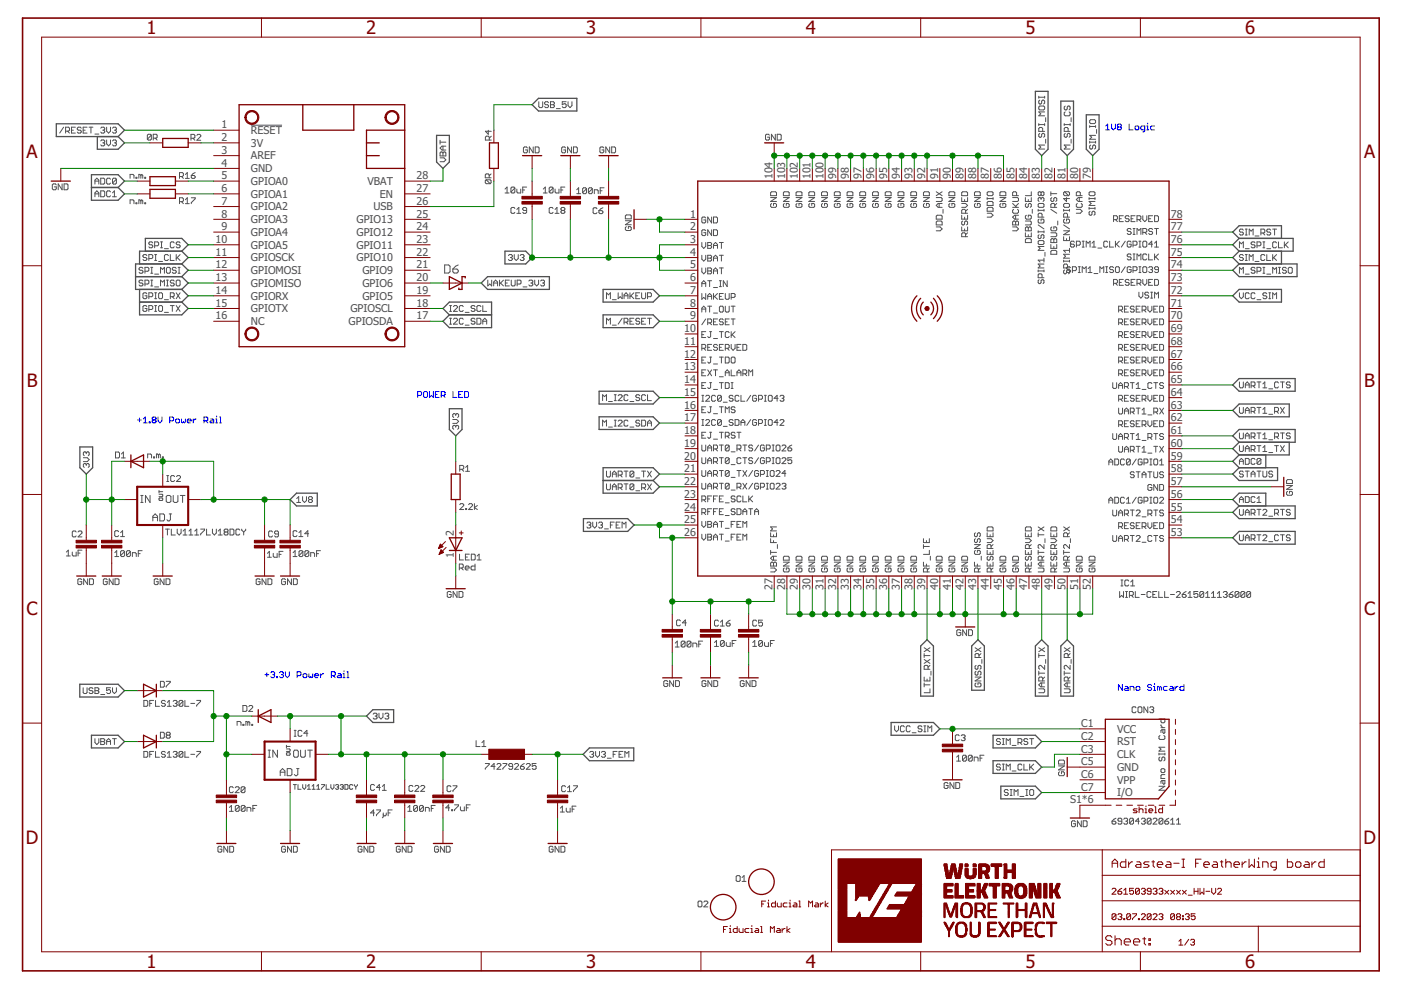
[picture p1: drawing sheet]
<svg xmlns="http://www.w3.org/2000/svg" width="297mm" height="210mm" viewBox="0 0 297 210" stroke-linecap="round" stroke-linejoin="round" font-family="sans-serif">
<defs><g id="words">
<g font-size="3.9" fill="#800000">
<text x="31.1" y="7.2">1</text>
<text x="77.7" y="7.2">2</text>
<text x="124.3" y="7.2">3</text>
<text x="170.8" y="7.2">4</text>
<text x="217.4" y="7.2">5</text>
<text x="264" y="7.2">6</text>
<text x="5.6" y="33.5">A</text>
<text x="289.2" y="33.5">A</text>
<text x="5.7" y="82">B</text>
<text x="289.3" y="82">B</text>
<text x="5.6" y="130.5">C</text>
<text x="289.2" y="130.5">C</text>
<text x="5.5" y="178.9">D</text>
<text x="289.1" y="178.9">D</text>
<text x="31.1" y="205.2">1</text>
<text x="77.7" y="205.2">2</text>
<text x="124.3" y="205.2">3</text>
<text x="170.8" y="205.2">4</text>
<text x="217.4" y="205.2">5</text>
<text x="264" y="205.2">6</text>
</g>
<g font-size="2.3" fill="#505050">
<text x="47" y="27.2">1</text>
<text x="47" y="29.9">2</text>
<text x="53.2" y="28.4">RESET</text>
<text x="47" y="32.6">3</text>
<text x="47" y="35.3">4</text>
<text x="53.2" y="31.1">3V</text>
<text x="53.2" y="33.8">AREF</text>
<text x="47" y="38">5</text>
<text x="47" y="40.7">6</text>
<text x="53.2" y="36.5">GND</text>
<text x="53.2" y="39.2">GPIOA0</text>
<text x="53.2" y="41.9">GPIOA1</text>
<text x="77.9" y="39.2">VBAT</text>
<text x="80.5" y="41.9">EN</text>
<text x="88.3" y="40.7">27</text>
<text x="88.3" y="38">28</text>
<text x="163.8" y="38" transform="rotate(-90 163.8 38)">104</text>
<text x="166.5" y="38" transform="rotate(-90 166.5 38)">103</text>
<text x="169.2" y="38" transform="rotate(-90 169.2 38)">102</text>
<text x="171.9" y="38" transform="rotate(-90 171.9 38)">101</text>
<text x="174.6" y="38" transform="rotate(-90 174.6 38)">100</text>
<text x="177.3" y="38" transform="rotate(-90 177.3 38)">99</text>
<text x="180" y="38" transform="rotate(-90 180 38)">98</text>
<text x="182.7" y="38" transform="rotate(-90 182.7 38)">97</text>
<text x="185.4" y="38" transform="rotate(-90 185.4 38)">96</text>
<text x="188.1" y="38" transform="rotate(-90 188.1 38)">95</text>
<text x="190.8" y="38" transform="rotate(-90 190.8 38)">94</text>
<text x="193.5" y="38" transform="rotate(-90 193.5 38)">93</text>
<text x="196.2" y="38" transform="rotate(-90 196.2 38)">92</text>
<text x="198.9" y="38" transform="rotate(-90 198.9 38)">91</text>
<text x="201.6" y="38" transform="rotate(-90 201.6 38)">90</text>
<text x="204.3" y="38" transform="rotate(-90 204.3 38)">89</text>
<text x="207" y="38" transform="rotate(-90 207 38)">88</text>
<text x="209.7" y="38" transform="rotate(-90 209.7 38)">87</text>
<text x="212.4" y="38" transform="rotate(-90 212.4 38)">86</text>
<text x="215.1" y="38" transform="rotate(-90 215.1 38)">85</text>
<text x="217.8" y="38" transform="rotate(-90 217.8 38)">84</text>
<text x="220.5" y="38" transform="rotate(-90 220.5 38)">83</text>
<text x="223.2" y="38" transform="rotate(-90 223.2 38)">82</text>
<text x="225.9" y="38" transform="rotate(-90 225.9 38)">81</text>
<text x="228.6" y="38" transform="rotate(-90 228.6 38)">80</text>
<text x="231.3" y="38" transform="rotate(-90 231.3 38)">79</text>
<text x="47" y="43.4">7</text>
<text x="47" y="46.1">8</text>
<text x="53.2" y="44.6">GPIOA2</text>
<text x="53.2" y="47.3">GPIOA3</text>
<text x="75.6" y="47.3">GPIO13</text>
<text x="79.2" y="44.6">USB</text>
<text x="88.3" y="46.1">25</text>
<text x="88.3" y="43.4">26</text>
<text x="146.3" y="46.1">1</text>
<text x="248.2" y="46.1">78</text>
<text x="45.7" y="51.5">10</text>
<text x="47" y="48.8">9</text>
<text x="53.2" y="50">GPIOA4</text>
<text x="53.2" y="52.7">GPIOA5</text>
<text x="75.6" y="52.7">GPIO11</text>
<text x="75.6" y="50">GPIO12</text>
<text x="88.3" y="51.5">23</text>
<text x="88.3" y="48.8">24</text>
<text x="146.3" y="48.8">2</text>
<text x="146.3" y="51.5">3</text>
<text x="248.2" y="51.5">76</text>
<text x="248.2" y="48.8">77</text>
<text x="45.7" y="54.2">11</text>
<text x="45.7" y="56.9">12</text>
<text x="45.7" y="59.6">13</text>
<text x="53.2" y="55.4">GPIOSCK</text>
<text x="53.2" y="58.1">GPIOMOSI</text>
<text x="75.6" y="55.4">GPIO10</text>
<text x="76.8" y="58.1">GPIO9</text>
<text x="88.3" y="56.9">21</text>
<text x="88.3" y="59.6">20</text>
<text x="88.3" y="54.2">22</text>
<text x="146.3" y="54.2">4</text>
<text x="146.3" y="56.9">5</text>
<text x="146.3" y="59.6">6</text>
<text x="248.2" y="59.6">73</text>
<text x="248.2" y="56.9">74</text>
<text x="248.2" y="54.2">75</text>
<text x="45.7" y="62.3">14</text>
<text x="45.7" y="65">15</text>
<text x="53.2" y="60.8">GPIOMISO</text>
<text x="53.2" y="63.5">GPIORX</text>
<text x="76.8" y="63.5">GPIO5</text>
<text x="76.8" y="60.8">GPIO6</text>
<text x="88.3" y="65">18</text>
<text x="88.3" y="62.3">19</text>
<text x="146.3" y="62.3">7</text>
<text x="146.3" y="65">8</text>
<text x="248.2" y="65">71</text>
<text x="248.2" y="62.3">72</text>
<text x="45.7" y="67.7">16</text>
<text x="53.2" y="66.2">GPIOTX</text>
<text x="53.2" y="68.9">NC</text>
<text x="73.9" y="68.9">GPIOSDA</text>
<text x="74.3" y="66.2">GPIOSCL</text>
<text x="88.3" y="67.7">17</text>
<text x="145.1" y="70.4">10</text>
<text x="146.3" y="67.7">9</text>
<text x="248.2" y="67.7">70</text>
<text x="248.2" y="70.4">69</text>
<text x="145.1" y="73.1">11</text>
<text x="145.1" y="75.8">12</text>
<text x="248.2" y="73.1">68</text>
<text x="248.2" y="75.8">67</text>
<text x="145.1" y="83.9">15</text>
<text x="145.1" y="78.5">13</text>
<text x="145.1" y="81.2">14</text>
<text x="248.2" y="83.9">64</text>
<text x="248.2" y="81.2">65</text>
<text x="248.2" y="78.5">66</text>
<text x="145.1" y="86.6">16</text>
<text x="145.1" y="89.3">17</text>
<text x="248.2" y="89.3">62</text>
<text x="248.2" y="86.6">63</text>
<text x="145.1" y="92">18</text>
<text x="145.1" y="94.7">19</text>
<text x="248.2" y="94.7">60</text>
<text x="248.2" y="92">61</text>
<text x="145.1" y="97.4">20</text>
<text x="145.1" y="100.1">21</text>
<text x="248.2" y="97.4">59</text>
<text x="248.2" y="100.1">58</text>
<text x="145.1" y="102.8">22</text>
<text x="145.1" y="105.5">23</text>
<text x="248.2" y="105.5">56</text>
<text x="248.2" y="102.8">57</text>
<text x="96.2" y="113.6" transform="rotate(-90 96.2 113.6)">2</text>
<text x="145.1" y="108.2">24</text>
<text x="145.1" y="110.9">25</text>
<text x="145.1" y="113.6">26</text>
<text x="248.2" y="113.6">53</text>
<text x="248.2" y="110.9">54</text>
<text x="248.2" y="108.2">55</text>
<text x="96.2" y="118.3" transform="rotate(-90 96.2 118.3)">1</text>
<text x="163.8" y="125" transform="rotate(-90 163.8 125)">27</text>
<text x="166.5" y="125" transform="rotate(-90 166.5 125)">28</text>
<text x="169.2" y="125" transform="rotate(-90 169.2 125)">29</text>
<text x="171.9" y="125" transform="rotate(-90 171.9 125)">30</text>
<text x="174.6" y="125" transform="rotate(-90 174.6 125)">31</text>
<text x="177.3" y="125" transform="rotate(-90 177.3 125)">32</text>
<text x="180" y="125" transform="rotate(-90 180 125)">33</text>
<text x="182.7" y="125" transform="rotate(-90 182.7 125)">34</text>
<text x="185.4" y="125" transform="rotate(-90 185.4 125)">35</text>
<text x="188.1" y="125" transform="rotate(-90 188.1 125)">36</text>
<text x="190.8" y="125" transform="rotate(-90 190.8 125)">37</text>
<text x="193.5" y="125" transform="rotate(-90 193.5 125)">38</text>
<text x="196.2" y="125" transform="rotate(-90 196.2 125)">39</text>
<text x="198.9" y="125" transform="rotate(-90 198.9 125)">40</text>
<text x="201.6" y="125" transform="rotate(-90 201.6 125)">41</text>
<text x="204.3" y="125" transform="rotate(-90 204.3 125)">42</text>
<text x="207" y="125" transform="rotate(-90 207 125)">43</text>
<text x="209.7" y="125" transform="rotate(-90 209.7 125)">44</text>
<text x="212.4" y="125" transform="rotate(-90 212.4 125)">45</text>
<text x="215.1" y="125" transform="rotate(-90 215.1 125)">46</text>
<text x="217.8" y="125" transform="rotate(-90 217.8 125)">47</text>
<text x="220.5" y="125" transform="rotate(-90 220.5 125)">48</text>
<text x="223.2" y="125" transform="rotate(-90 223.2 125)">49</text>
<text x="225.9" y="125" transform="rotate(-90 225.9 125)">50</text>
<text x="228.6" y="125" transform="rotate(-90 228.6 125)">51</text>
<text x="231.3" y="125" transform="rotate(-90 231.3 125)">52</text>
<text x="229.3" y="154.2">C1</text>
<text x="236.9" y="155.3">VCC</text>
<text x="229.3" y="156.9">C2</text>
<text x="229.3" y="159.6">C3</text>
<text x="236.9" y="158">RST</text>
<text x="236.9" y="160.7">CLK</text>
<text x="229.3" y="162.3">C5</text>
<text x="229.3" y="165">C6</text>
<text x="229.3" y="167.7">C7</text>
<text x="236.9" y="163.4">GND</text>
<text x="236.9" y="166.1">VPP</text>
<text x="226.9" y="170.4">S1*6</text>
<text x="236.9" y="168.8">I/O</text>
</g>
</g></defs>
<g fill="none" stroke="#505050" stroke-width=".21">
<path d="M11.9 39.2l-.2-.2h-.4l-.2 .2v.8l.2 .2h.4l.2-.2v-.4h-.4M13.2 39v1.2l-.9-1.2v1.2M13.5 27l-.8 1.2M13.6 39h.6l.2 .2v.8l-.2 .2h-.6zM13.9 27.8h.6l.2-.2v-.4l-.2-.2h-.6v1.2M14.3 27.8l.4 .4M15.2 27.6h.4M16 27h-.8v1.2h.8M17.2 27.2l-.2-.2h-.4l-.2 .2 .2 .4h.4l.2 .2-.2 .4h-.4l-.2-.2M17.6 27.6h.5M18.5 27h-.9v1.2h.9M18.9 27h.8"/>
<path d="M19.3 27v1.2M20.1 39v-.8l.4-.4 .5 .4v.8M20.1 38.4h.9M20.1 28.4h.9M21.4 37.8h.6l.2 .2v.8l-.2 .2h-.6zM21.4 29.9l.2-.2h.4l.2 .2-.2 .4M21.4 27.2l.2-.2h.4l.2 .2-.2 .4M21.8 30.3h.2M21.8 27.6h.2M22 27.6l.2 .2-.2 .4h-.4l-.2-.2M22 30.3l.2 .2-.2 .4h-.4l-.2-.2M22.6 27v.8l.4 .4 .4-.4v-.8"/>
<path d="M22.6 29.7v.8l.4 .4 .4-.4v-.8M23.4 38l-.2-.2h-.4l-.2 .2v.8l.2 .2h.4l.2-.2M23.9 29.9l.2-.2h.4l.2 .2-.2 .4M23.9 27.2l.2-.2h.4l.2 .2-.2 .4M24.3 30.3h.2M24.3 27.6h.2M24.5 27.6l.2 .2-.2 .4h-.4l-.2-.2M24.5 30.3l.2 .2-.2 .4h-.4l-.2-.2M24.7 38v.8l-.2 .2h-.4l-.2-.2M24.7 38l-.2-.2h-.4l-.2 .2v.8M24.7 38l-.8 .8M27.6 37.8v-.8h.6l.2 .2v.6"/>
<path d="M28.8 37.6h.2v.2h-.2zM29.9 37.2l-.5-.2v.8M29.9 37.2v.6M29.9 37.2l.2-.2 .2 .2v.6M30.7 37.6h.2v.2h-.2zM32.1 28.7l-.2-.2h-.4l-.3 .2v.8M32.1 28.7v.8l-.2 .2h-.4l-.3-.2M32.1 28.7l-.9 .8M32.5 29.3h.6l.2-.2v-.4l-.2-.2h-.6v1.2M32.9 29.3l.4 .4M38.1 37.4h.6l.2-.2v-.4l-.2-.2h-.6v1.2M38.5 37.4l.4 .4"/>
<path d="M39.3 37l.4-.4v1.2M39.3 37.8h.8M40.5 29.3h.6l.2-.2v-.4l-.2-.2h-.6v1.2M40.6 37.2h.6l.2 .4-.2 .2h-.5l-.1-.2zM40.9 29.3l.4 .4M41.4 36.6l-.8 .6M41.7 28.7l.2-.2h.5l.2 .2v.2l-.9 .8h.9M53.2 26.5h6.6M93.3 30.1h1.2M93.3 33.5h.8l.4 .4-.4 .4h-.8M93.3 29.7v.9M93.5 32.2l.4 .2 .4-.2 .2 .2v.7h-1.2v-.7z"/>
<path d="M93.9 31v.8M93.9 32.4v.7M94.5 31h-.8l-.4 .4 .4 .4h.8M103.1 38.1l-.2 .2v.4l.2 .2h.8M103.1 38.1h.8l.2 .2v.4l-.2 .2M103.1 38.1l.8 .8M103.5 27.6v.9l-.6-.7h1.3M103.7 37.7v-.6l-.2-.2h-.4l-.2 .2v.6h1.2M103.7 29.7v-.6l-.2-.2h-.4l-.2 .2v.6h1.3M104.1 36.9l-.4 .4M104.2 28.9l-.5 .4M109.2 39.9l-.2-.2h-.5l-.2 .2v.8"/>
<path d="M109.2 39.9v.8l-.2 .2h-.5l-.2-.2M109.2 39.9l-.9 .8M111.7 39.7h-.9v1.2M111.8 31.4l-.2-.2h-.4l-.2 .2v.8l.2 .2h.4l.2-.2v-.4h-.4M113.1 31.2v1.2l-.9-1.2v1.2M113.5 31.2h.6l.2 .2v.8l-.2 .2h-.6zM114.2 21.6v1l.2 .2h.5l.2-.2v-1M116.3 21.8l-.2-.2h-.4l-.2 .2 .2 .4h.4l.2 .2-.2 .4h-.4l-.2-.2M116.7 21.6h.6l.2 .2-.2 .4 .2 .4-.2 .2h-.6zM116.7 22.2h.6M117.3 39.9l-.2-.2h-.5l-.2 .2v.8M117.3 39.9v.8l-.2 .2h-.5l-.2-.2"/>
<path d="M117.3 39.9l-.9 .8M118 23h.8M119.8 39.7h-.9v1.2M119.9 31.4l-.2-.2h-.4l-.2 .2v.8l.2 .2h.4l.2-.2v-.4h-.4M120 21.6h-.8v.6l.6-.2 .2 .2v.4l-.2 .2h-.4l-.2-.2M120.4 21.6v.8l.5 .4 .4-.4v-.8M121.2 31.2v1.2l-.9-1.2v1.2M121.6 31.2h.6l.2 .2v.8l-.2 .2h-.6zM128 31.4l-.2-.2h-.4l-.2 .2v.8l.2 .2h.4l.2-.2v-.4h-.4M128.1 39.8h-.8v1.3M129.3 31.2v1.2l-.9-1.2v1.2M129.7 31.2h.6l.2 .2v.8l-.2 .2h-.6z"/>
<path d="M163.1 28.7l-.2-.2h-.4l-.2 .2v.8l.2 .2h.4l.2-.2v-.4h-.4M164.4 28.5v1.2l-.8-1.2v1.2M164.8 28.5h.6l.2 .2v.8l-.2 .2h-.6zM220.2 22.7l.3-.2h.8l.2 .2v.4l-.2 .2h-.8l-.3-.2zM220.2 20.4v.4M220.2 26.2v.4M220.2 26.4h1.3M220.2 20.6h1.3M220.5 28.3l-.3 .2v.4l.3 .2 .4-.2v-.4l.2-.2 .4 .2v.4l-.2 .2M220.5 21.2l-.3 .2v.4l.3 .3 .4-.3v-.4l.2-.2 .4 .2v.4l-.2 .3M221.1 27.9v-.7l-.2-.2h-.4l-.3 .2v.7h1.3M221.5 23.7h-1.3l.5 .4-.5 .5h1.3"/>
<path d="M221.5 30.8h-1.3l.5 .4-.5 .4h1.3M221.5 20.4v.4M221.5 26.2v.4M221.7 25v.8M221.7 29.5v.9M225.6 26.2v.4M225.6 26.4h1.3M225.8 28.3l-.2 .2v.4l.2 .2 .5-.2v-.4l.2-.2 .4 .2v.4l-.2 .2M225.8 22.5l-.2 .2v.4l.2 .2 .5-.2v-.4l.2-.2 .4 .2v.4l-.2 .2M225.8 23.7l-.2 .2v.4l.2 .3h.9l.2-.3v-.4l-.2-.2M226.5 27.9v-.7l-.2-.2h-.5l-.2 .2v.7h1.3M226.9 30.8h-1.3l.5 .4-.5 .4h1.3"/>
<path d="M226.9 26.2v.4M227.1 25v.8M227.1 29.5v.9M231 25.6l.2-.2h.9l.2 .2v.4l-.2 .2h-.9l-.2-.2zM231 26.6v.4M231 29.9v.5M231 30.1h1.3M231 26.8h1.3M231.2 30.8l-.2 .2v.4l.5 .2 .2-.2v-.4l.4-.2 .2 .2v.4l-.2 .2M232.3 26.6v.4M232.3 29.9v.5M232.3 28.7h-1.3l.5 .4-.5 .4h1.3"/>
<path d="M232.5 27.5v.8M20.1 41.7v-.8l.4-.4 .5 .4v.8M20.1 41.1h.9M21.4 40.5h.6l.2 .2v.8l-.2 .2h-.6zM23.4 40.7l-.2-.2h-.4l-.2 .2v.8l.2 .2h.4l.2-.2M23.9 40.9l.4-.4v1.2M23.9 41.7h.8M27.6 43.2v-.8h.6l.2 .2v.6M28.8 43h.2v.2h-.2zM29.9 42.6l-.5-.2v.8M29.9 42.6v.6M29.9 42.6l.2-.2 .2 .2v.6"/>
<path d="M30.3 56.9l-.2-.2h-.4l-.2 .2v.2l.2 .2h.4l.2 .4-.2 .2h-.4l-.2-.2M30.3 59.6l-.2-.2h-.4l-.2 .2 .2 .4h.4l.2 .4-.2 .2h-.4l-.2-.2M30.7 43h.2v.2h-.2zM30.7 57.5h.6l.3-.2v-.4l-.3-.2h-.6v1.2M31.1 54.2l-.2-.2h-.4l-.2 .2 .2 .4h.4l.2 .2-.2 .4h-.4l-.2-.2M31.6 54.8h.6l.2-.2v-.4l-.2-.2h-.6v1.2M32 59.4h.4M32 56.7h.4M32 57.9h.4M32.2 56.7v1.2M32.2 59.4v1.2M32.4 51.5l-.2-.2h-.5l-.1 .4 .1 .2h.5l.2 .4-.2 .2h-.5l-.1-.2"/>
<path d="M32.8 54h.4M32.8 55.2h.4M32.8 52.1h.6l.2-.2v-.4l-.2-.2h-.6v1.2M32.8 58.1h.8M33 54v1.2M33.6 55.4h.9M34 57.9v-1.2l.5 .4 .4-.4v1.2M34 51.3h.5M34 52.5h.5M34.2 51.3v1.2M34.9 52.7h.8M35.3 56.9l.2-.2h.4l.2 .2v.8l-.2 .2h-.4l-.2-.2z"/>
<path d="M35.3 59.4h.4M35.5 59.4v1.2M35.7 54.2l-.2-.2h-.4l-.2 .2v.8l.2 .2h.4l.2-.2M36.1 54v1.2h.8M36.9 51.5l-.2-.2h-.4l-.2 .2v.8l.2 .2h.4l.2-.2M36.9 59.6l-.2-.2h-.4l-.2 .2 .2 .4h.4l.2 .2-.2 .4h-.4l-.2-.2M37.4 56.9l-.3-.2h-.4l-.2 .4 .2 .2h.4l.3 .4-.3 .2h-.4l-.2-.2M37.4 59.6l.2-.2h.4l.2 .2v.8l-.2 .2h-.4l-.2-.2zM37.4 54v1.2M37.6 54.6l.6 .6M37.8 56.7h.4M37.8 57.9h.4"/>
<path d="M38 56.7v1.2M38.1 42.8h.6l.2-.2v-.5l-.2-.2h-.6v1.3M38.2 51.5l-.2-.2h-.4l-.2 .4 .2 .2h.4l.2 .4-.2 .2h-.4l-.2-.2M38.2 54l-.8 .8M38.5 42.8l.4 .4M39.3 43.2h.8M39.3 42.4l.4-.5v1.3M40.6 41.9h.8v.2l-.8 .9v.2M94.3 56.2h.8l.3 .3v1.1l-.3 .3h-.8zM96 57h.9l.3 .3v.3l-.3 .3h-.6l-.3-.3zM97.2 56.2l-.6 .3-.6 .5M103.4 59.4v1.2l.4-.4 .4 .4v-1.2"/>
<path d="M105.9 59.4v1.2M106.7 59.4l-.8 .8M107.1 40.1l.4-.4v1.2M107.1 40.9h.8M107.8 54.2l.2-.2h.4l.2 .2-.2 .4M108 59.4h-.9v1.2h.9M108.2 54.6h.2M108.4 59.4v1l.2 .2h.4l.2-.2v-1M108.4 54.6l.2 .2-.2 .4h-.4l-.2-.2M109 54v.8l.5 .4 .4-.4v-.8M109.2 44.2l-.2-.2h-.5l-.2 .2v.8l.2 .2h.5l.2-.2M109.6 40.1v.6l.2 .2h.6v-.8"/>
<path d="M109.6 45.2h.8M109.6 44.4l.4-.4v1.2M110.3 54.2l.2-.2h.4l.2 .2-.2 .4M110.7 54.6h.2M110.8 40.3h.4M110.9 54.6l.2 .2-.2 .4h-.4l-.2-.2M111.7 44.6h-.7l-.2-.2 .2-.4h.4l.3 .2v.8l-.3 .2h-.4l-.2-.2M112.1 59.6l.2-.2h.5l.2 .2-.2 .4M113.4 59.4v.8l.4 .4 .4-.4v-.8M114.6 59.6l.2-.2h.4l.2 .2-.2 .4M115.2 40.9h.8M115.2 40.1l.4-.4v1.2"/>
<path d="M117.3 44.2l-.2-.2h-.5l-.2 .2v.8l.2 .2h.5l.2-.2M117.7 40.1v.6l.2 .2h.6v-.8M117.7 45.2h.8M117.7 44.4l.4-.4v1.2M118.9 40.3h.4M119.1 44.6l-.2 .2 .2 .4h.4l.3-.2-.3-.4M119.1 44.6l-.2-.2 .2-.4h.4l.3 .2-.3 .4M119.1 44.6h.4M122.3 40.2l.4-.4v1.3M122.3 41.1h.8M124.4 40v.9l-.3 .2h-.4l-.2-.2M124.4 40l-.3-.2h-.4l-.2 .2v.9"/>
<path d="M124.4 40l-.9 .9M125.6 40v.9l-.2 .2h-.4l-.2-.2M125.6 40l-.2-.2h-.4l-.2 .2v.9M125.6 40l-.8 .9M126 41.1v-.9h.6l.2 .2v.7M126.6 44.3l-.2-.3h-.5l-.1 .3v.8l.1 .2h.5l.2-.2M127 44.7h.6l.2 .4-.2 .2h-.4l-.2-.2zM127.3 40.4h.4M127.8 44l-.8 .7M132.6 45.8l.2-.2h.8l.2 .2v.6h-1.2zM132.6 46.8h1.2l-1.2 .8h1.2M132.8 48l-.2 .3v.4l.2 .2h.8l.2-.2v-.4l-.2-.3h-.4v.5"/>
<path d="M148.8 51.4v.8l.4 .5 .4-.5v-.8M148.8 54.1v.8l.4 .5 .4-.5v-.8M148.8 56.8v.8l.4 .5 .4-.5v-.8M149.6 46.2l-.2-.2h-.4l-.2 .2v.9l.2 .2h.4l.2-.2v-.5h-.4M149.6 48.9l-.2-.2h-.4l-.2 .2v.9l.2 .2h.4l.2-.2v-.5h-.4M150.1 51.4h.6l.2 .2-.2 .4 .2 .5-.2 .2h-.6zM150.1 54.1h.6l.2 .2-.2 .4 .2 .5-.2 .2h-.6zM150.1 56.8h.6l.2 .2-.2 .4 .2 .4-.2 .3h-.6zM150.1 52h.6M150.1 54.7h.6M150.1 57.4h.6M150.1 59.5h.8"/>
<path d="M150.5 59.5v1.3M150.9 46v1.3l-.8-1.3v1.3M150.9 48.7v1.3l-.8-1.3v1.3M151.3 46h.6l.2 .2v.9l-.2 .2h-.6zM151.3 48.7h.6l.2 .2v.9l-.2 .2h-.6zM151.3 52.7v-.9l.4-.4 .4 .4v.9M151.3 55.4v-.9l.4-.4 .4 .4v.9M151.3 58.1v-.9l.4-.4 .4 .4v.9M151.3 52h.8M151.3 54.7h.8M151.3 57.4h.8M152.5 51.4h.9"/>
<path d="M152.5 54.1h.9M152.5 56.8h.9M152.5 59.5h.5M152.7 59.5v1.3M153 51.4v1.3M153 54.1v1.3M153 56.8v1.3M154.2 59.5v1.3l-.8-1.3v1.3M163.4 40.9l.2-.2h.8l.2 .2v.6h-1.2zM163.4 41.9h1.2l-1.2 .8h1.2M163.6 43.1l-.2 .2v.5l.2 .2h.8l.2-.2v-.5l-.2-.2h-.4v.5M166.1 41.9h1.2l-1.2 .8h1.2"/>
<path d="M166.3 43.1l-.2 .2v.5l.2 .2h.8l.2-.2v-.5l-.2-.2h-.4v.5M166.3 40.7h.8l.2 .2v.6h-1.2v-.6zM168.8 40.9l.2-.2h.8l.2 .2v.6h-1.2zM168.8 41.9h1.2l-1.2 .8h1.2M169 43.1l-.2 .2v.5l.2 .2h.8l.2-.2v-.5l-.2-.2h-.4v.5M171.5 40.9l.2-.2h.8l.2 .2v.6h-1.2zM171.5 41.9h1.2l-1.2 .8h1.2M171.7 43.1l-.2 .2v.5l.2 .2h.8l.2-.2v-.5l-.2-.2h-.4v.5M174.2 40.9l.2-.2h.8l.2 .2v.6h-1.2zM174.2 41.9h1.2l-1.2 .8h1.2M174.4 43.1l-.2 .2v.5l.2 .2h.8l.2-.2v-.5l-.2-.2h-.4v.5M176.9 40.9l.2-.2h.8l.2 .2v.6h-1.2z"/>
<path d="M176.9 41.9h1.2l-1.2 .8h1.2M177.1 43.1l-.2 .2v.5l.2 .2h.8l.2-.2v-.5l-.2-.2h-.4v.5M179.6 40.9l.2-.2h.8l.2 .2v.6h-1.2zM179.6 41.9h1.2l-1.2 .8h1.2M179.8 43.1l-.2 .2v.5l.2 .2h.8l.2-.2v-.5l-.2-.2h-.4v.5M182.3 40.9l.2-.2h.8l.2 .2v.6h-1.2zM182.3 41.9h1.2l-1.2 .8h1.2M182.5 43.1l-.2 .2v.5l.2 .2h.8l.2-.2v-.5l-.2-.2h-.4v.5M185 40.9l.2-.2h.8l.2 .2v.6h-1.2zM185 41.9h1.2l-1.2 .8h1.2M185.2 43.1l-.2 .2v.5l.2 .2h.8l.2-.2v-.5l-.2-.2h-.4v.5M187.7 40.9l.2-.2h.8l.2 .2v.6h-1.2z"/>
<path d="M187.7 41.9h1.2l-1.2 .8h1.2M187.9 43.1l-.2 .2v.5l.2 .2h.8l.2-.2v-.5l-.2-.2h-.4v.5M190.4 40.9l.2-.2h.8l.2 .2v.6h-1.2zM190.4 41.9h1.2l-1.2 .8h1.2M190.6 43.1l-.2 .2v.5l.2 .2h.8l.2-.2v-.5l-.2-.2h-.4v.5M193.1 41.9h1.2l-1.2 .8h1.2M193.3 40.7h.8l.2 .2v.6h-1.2v-.6zM193.3 43.1l-.2 .2v.5l.2 .2h.8l.2-.2v-.5l-.2-.2h-.4v.5M195.8 40.9l.2-.2h.8l.2 .2v.6h-1.2zM195.8 41.9h1.2l-1.2 .8h1.2M196 43.1l-.2 .2v.5l.2 .2h.8l.2-.2v-.5l-.2-.2h-.4v.5M198.5 45.8l.2-.2h.8l.2 .2v.7h-1.2z"/>
<path d="M198.5 41.9h1l.2 .2v.4l-.2 .2h-1M198.5 48.1h.8l.4 .4-.4 .4h-.8M198.5 40.7l1.2 .8M198.7 46.9h.8l.2 .2v.6h-1.2v-.6zM199.1 43.1v.9M199.7 43.1h-.8l-.4 .5 .4 .4h.8M199.7 40.7l-1.2 .8M199.9 44.4v.8M201.2 40.9l.2-.2h.8l.2 .2v.6h-1.2zM201.2 41.9h1.2l-1.2 .8h1.2M201.4 43.1l-.2 .2v.5l.2 .2h.8l.2-.2v-.5l-.2-.2h-.4v.5M203.9 40.9l.2-.2h.8l.2 .2v.6h-1.2z"/>
<path d="M203.9 41.9v.8h1.2v-.8M203.9 45.6v.9h1.2v-.9M203.9 48.1v.8h1.2v-.8M203.9 43.1h.8l.4 .5-.4 .4h-.8M204.1 46.9l-.2 .2v.4l.4 .2 .2-.2v-.4l.4-.2 .2 .2v.4l-.2 .2M204.5 42.3v.4M204.5 46v.5M204.5 48.5v.4M204.7 50.2v-.6l-.2-.2h-.4l-.2 .2v.6h1.2M204.7 45.2v-.6l-.2-.2h-.4l-.2 .2v.6h1.2M205.1 49.4l-.4 .4M205.1 44.4l-.4 .4"/>
<path d="M206.6 41.9h1.2l-1.2 .8h1.2M206.8 40.7h.8l.2 .2v.6h-1.2v-.6zM206.8 43.1l-.2 .2v.5l.2 .2h.8l.2-.2v-.5l-.2-.2h-.4v.5M209.3 40.9l.2-.2h.8l.2 .2v.4l-.2 .2h-.8l-.2-.2zM209.3 44.2l.2-.2h.8l.2 .2v.6h-1.2zM209.3 41.9v.4M209.3 42.1h1.2M209.3 45.2h.8l.4 .4-.4 .4h-.8M209.5 42.7h.8l.2 .2v.7h-1.2v-.7zM210.5 41.9v.4M212 40.9l.2-.2h.8l.3 .2v.6h-1.3zM212 41.9h1.3l-1.3 .8h1.3"/>
<path d="M212.2 43.1l-.2 .2v.5l.2 .2h.8l.3-.2v-.5l-.3-.2h-.4v.5M214.7 47.1l.2-.2 .4 .2 .4-.2 .2 .2v.6h-1.2zM214.7 48.1h.8l.4 .4-.4 .4h-.8M214.7 41.9h1l.2 .2v.4l-.2 .2h-1M214.7 44h1.2M214.7 43.1l.8 .9M214.9 44.4l-.2 .2v.4l.2 .2h.8l.2-.2v-.4l-.2-.2M215.3 45.6v.9M215.3 47.1v.6M215.5 41.5v-.6l-.2-.2h-.4l-.2 .2v.6h1.2M215.9 43.1l-.6 .7M215.9 45.6h-.8l-.4 .4 .4 .5h.8"/>
<path d="M217.4 41.9v.8h1.3v-.8M217.4 49.4v.8h1.3v-.8M217.4 46.9h1l.3 .2v.4l-.3 .2h-1M217.6 50.6h.8l.3 .2v.6h-1.3v-.6zM217.6 43.1l-.2 .2v.5l.2 .2 .4-.2v-.5l.2-.2 .5 .2v.5l-.3 .2M217.6 45.6l-.2 .2v.4l.2 .3h.8l.3-.3v-.4l-.3-.2h-.4v.4M217.6 48.1l.4 .2 .4-.2 .3 .2v.6h-1.3v-.6zM218 42.3v.4M218 48.3v.6M218 49.8v.4M218.7 40.7v.8h-1.3M218.9 44.4v.8"/>
<path d="M220.1 57.4h1.2M220.1 44.4v.4M220.1 48.9v.5M220.1 57.2v.4M220.1 44.6h1.2M220.1 49.1h1.2M220.1 47.7l1.2 .8M220.3 46.5l-.2 .2v.4l.2 .2h.8l.2-.2v-.4l-.2-.2h-.4v.4M220.3 59.3l-.2 .2v.4l.2 .2 .4-.2v-.4l.2-.2 .4 .2v.4l-.2 .2M220.3 43.1h.8l.2 .2v.5l-.2 .2h-.8l-.2-.2v-.5zM220.3 49.8l-.2 .2v.4l.2 .2 .4-.2v-.4l.2-.2 .4 .2v.4l-.2 .2M220.3 51h.8l.2 .2v.4l-.2 .2h-.8l-.2-.2v-.4z"/>
<path d="M220.7 40.9l-.2-.2-.4 .2v.4l.2 .2 .4-.2M220.7 40.9l.2-.2 .4 .2v.4l-.2 .2-.4-.2M220.7 42.1l.2-.2 .4 .2v.4l-.2 .2M220.7 40.9v.4M220.7 42.1v.2M220.7 42.1l-.2-.2-.4 .2v.4l.2 .2M220.9 58.9v-.6l-.2-.2h-.4l-.2 .2v.6h1.2M220.9 46v-.6l-.2-.2h-.4l-.2 .2v.6h1.2M221.3 52.3h-1.2l.4 .4-.4 .4h1.2M221.3 56h-1.2l.4 .4-.4 .4h1.2M221.3 44.4v.4M221.3 48.9v.5"/>
<path d="M221.3 54.7v.9M221.3 57.2v.4M221.3 55.2h-1.2l.4 .4M221.6 53.5v.8M222.8 41.1h1.2M222.8 49.4h1l.2 .2v.4l-.2 .2h-1M222.8 51.8v.9h1.2v-.9M222.8 40.7v.8M222.8 44.4l1.2 .8M223 50.6l.4 .2 .4-.2 .2 .2v.6h-1.2v-.6zM223 41.9l-.2 .2v.4l.4 .2 .2-.2v-.4l.4-.2 .2 .2v.4l-.2 .2M223 48.1l-.2 .2v.4l.2 .2h.8l.2-.2v-.4l-.2-.2h-.4v.4"/>
<path d="M223 53.1h.8l.2 .2v.6h-1.2v-.6zM223.4 50.8v.6M223.4 52.3v.4M223.6 44v-.7l-.2-.2h-.4l-.2 .2v.7h1.2M224 43.1l-.4 .5M224.3 46.9v.8M225.5 43.3l.2-.2h.8l.3 .2v.5l-.3 .2h-.8l-.2-.2zM225.5 50.2v.8h1.3v-.8M225.5 44.4v.4M225.5 55.2v.4M225.5 55.4h1.3M225.5 48.9h1.3l-1.3 .9h1.3"/>
<path d="M225.5 47.7l1.3 .8M225.5 44.6h1.3M225.7 40.7h.8l.3 .2v.4l-.3 .2M225.7 46.5l-.2 .2v.4l.2 .2h.8l.3-.2v-.4l-.3-.2h-.4v.4M225.7 57.2l-.2 .2v.4l.4 .3 .2-.3v-.4l.4-.2 .3 .2v.4l-.3 .3M225.7 40.7l-.2 .2v.4l.2 .2h.8M225.7 40.7l.8 .8M226.1 41.9v.8l-.6-.6h1.3M226.1 50.6v.4M226.3 56.8v-.6l-.2-.2h-.4l-.2 .2v.6h1.3M226.3 46v-.6l-.2-.2h-.4l-.2 .2v.6h1.3M226.8 53.9h-1.3l.4 .4-.4 .4h1.3"/>
<path d="M226.8 44.4v.4M226.8 52.7v.8M226.8 55.2v.4M226.8 53.1h-1.3l.4 .4M227 56.7l-.2-.1h-.5l-.2 .1 .2 .5h.5l.2 .4-.2 .2h-.5l-.2-.2M227 51.6l.8 .4-.2 .4h-.4l-.2-.2M227.4 57.4h.6l.2-.2v-.5l-.2-.1h-.6v1.2M227.8 51.4l-.2-.3h-.4l-.2 .3-.1 .9M228.2 44.4h.8l.4 .4-.4 .4h-.8M228.2 52h.6l.2-.2v-.4l-.2-.3h-.6v1.3M228.4 43.1l-.2 .2v.5l.2 .2h.8l.2-.2v-.5l-.2-.2M228.6 56.6h.4"/>
<path d="M228.6 57.8h.4M228.8 41.9v.8M228.8 56.6v1.2M229 41.5v-.6l-.2-.2h-.4l-.2 .2v.6h1.2M229.4 57.8v-1.2l.5 .4 .4-.4v1.2M229.4 51.1h.5M229.4 52.4h.5M229.4 41.9h-.8l-.4 .4 .4 .4h.8M229.7 51.1v1.3M230.3 52.4v-1.3l.4 .5 .4-.5v1.3M230.7 57.8h.8M230.7 57l.4-.4v1.2"/>
<path d="M230.9 40.9l.2-.2h.8l.3 .2v.4l-.3 .2h-.8l-.2-.2zM230.9 41.9v.4M230.9 44v.4M230.9 44.2h1.3M230.9 42.1h1.3M231.1 44.8l-.2 .2v.4l.4 .2 .2-.2v-.4l.4-.2 .3 .2v.4l-.3 .2M231.5 52.4h.8M231.5 51.6l.4-.5v1.3M231.9 58h.9M232.2 41.9v.4M232.2 44v.4M232.2 42.7h-1.3l.4 .4-.4 .5h1.3"/>
<path d="M232.8 52.6h.8M233.2 57.8v-1.2l.4 .4 .4-.4v1.2M234.4 56.6h.4M234.4 57.8h.4M234.6 56.6v1.2M234.8 51.4l-.2-.3h-.4l-.2 .3v.8l.2 .2h.4l.2-.2M235.3 51.1v1.3h.8M236.1 46.6h.6l.2-.2v-.4l-.2-.3h-.6v1.3M236.1 56.7l-.2-.1h-.4l-.2 .1 .2 .5h.4l.2 .4-.2 .2h-.4l-.2-.2M236.5 56.7l.2-.1h.4l.2 .1v.9l-.2 .2h-.4l-.2-.2zM236.5 51.1v1.3M236.5 46.6l.4 .4"/>
<path d="M236.7 51.8l.6 .6M237.3 46.4h.4M237.3 59.9h.4M237.3 51.1l-.8 .9M238.2 59.2h-.9v1.3h.9M238.2 45.7h-.9v1.3h.9M238.6 56.6l-.9 1.2M238.6 51.1l-.9 1.3M239.4 46l-.2-.3h-.4l-.2 .3 .2 .4h.4l.2 .2-.2 .4h-.4l-.2-.2M239.4 59.5l-.2-.3h-.4l-.2 .3 .2 .4h.4l.2 .2-.2 .4h-.4l-.2-.2M239.8 46.4h.4M239.8 48.7l-.2-.2h-.4l-.2 .4 .2 .2h.4l.2 .4-.2 .2h-.4l-.2-.2"/>
<path d="M239.8 59.9h.4M239.8 51.4l-.2-.3h-.4l-.2 .3v.8l.2 .2h.4l.2-.2v-.4h-.4M239.8 54.1l-.2-.3h-.4l-.2 .5 .2 .2h.4l.2 .4-.2 .2h-.4l-.2-.2M239.8 56.7l-.2-.1h-.4l-.2 .1v.9l.2 .2h.4l.2-.2v-.4h-.4M240.2 52h.7l.2-.2v-.4l-.2-.3h-.7v1.3M240.2 57.4h.7l.2-.2v-.5l-.2-.1h-.7v1.2M240.2 53.8h.4M240.2 55.1h.4M240.2 48.5h.4M240.2 49.7h.4M240.4 48.5v1.2M240.4 53.8v1.3"/>
<path d="M240.6 59.2h-.8v1.3h.8M240.6 45.7h-.8v1.3h.8M241.1 55.1v-1.3l.4 .5 .4-.5v1.3M241.1 46.6h.6l.2-.2v-.4l-.2-.3h-.6v1.3M241.1 49.7v-1.2l.4 .4 .4-.4v1.2M241.5 56.6h.4M241.5 57.8h.4M241.5 51.1h.4M241.5 52.4h.4M241.5 46.6l.4 .4M241.7 51.1v1.3M241.7 56.6v1.2"/>
<path d="M242.3 45.7v.9l.4 .4 .4-.4v-.9M242.3 49.3h.6l.2-.2v-.4l-.2-.2h-.6v1.2M242.3 56.7l.2-.1h.4l.2 .1v.9l-.2 .2h-.4l-.2-.2zM242.3 59.2v.9l.4 .4 .4-.4v-.9M242.5 51.1h.4l.2 .3v.8l-.2 .2h-.4l-.2-.2v-.8zM242.7 49.3l.4 .4M243.1 54.1l-.2-.3h-.4l-.2 .3v.8l.2 .2h.4l.2-.2M243.5 46.4h.5M243.5 53.8v1.3h.9M243.5 59.9h.5M243.5 56.7l.3-.1h.4l.2 .1-.2 .5M244 57.2h.2"/>
<path d="M244.2 57.2l.2 .2-.2 .4h-.4l-.3-.2M244.4 45.7h-.9v1.3h.9M244.4 48.7l-.2-.2h-.4l-.3 .2 .3 .4h.4l.2 .2-.2 .4h-.4l-.3-.2M244.4 59.2h-.9v1.3h.9M244.4 51.8h-.9l.7-.7v1.3M244.8 45.7h.6l.2 .3v.8l-.2 .2h-.6zM244.8 53.8v1.3M244.8 59.2h.6l.2 .3v.8l-.2 .2h-.6zM244.8 52.4h.8M244.8 51.6l.4-.5v1.3M244.8 48.5h.8M245 54.5l.6 .6"/>
<path d="M245.2 48.5v1.2M245.6 57.2h-.6l-.2-.2 .2-.4h.4l.2 .1v.9l-.2 .2h-.4l-.2-.2M245.6 53.8l-.8 .9M262.8 52.5v-1.2l.4 .4 .4-.4v1.2M262.8 57.9v-1.2l.4 .4 .4-.4v1.2M263.6 48.8l-.2-.2h-.4l-.2 .2 .2 .4h.4l.2 .2-.2 .4h-.4l-.2-.2M263.6 54.2l-.2-.2h-.4l-.2 .2 .2 .4h.4l.2 .2-.2 .4h-.4l-.2-.2M264 48.6h.4M264 49.8h.4M264 54h.4M264 55.2h.4M264 58.1h.9"/>
<path d="M264 52.7h.9M264.2 48.6v1.2M264.2 54v1.2M264.9 49.8v-1.2l.4 .4 .4-.4v1.2M264.9 55.2v-1.2l.4 .4 .4-.4v1.2M266.1 51.5l-.2-.2h-.4l-.2 .2 .2 .4h.4l.2 .2-.2 .4h-.4l-.2-.2M266.1 56.9l-.2-.2h-.4l-.2 .2 .2 .4h.4l.2 .2-.2 .4h-.4l-.2-.2M266.1 50h.8M266.1 55.4h.8M266.5 52.1h.6l.2-.2v-.4l-.2-.2h-.6v1.2M266.5 57.5h.6l.2-.2v-.4l-.2-.2h-.6v1.2M267.3 49.4h.7l.2-.2v-.4l-.2-.2h-.7v1.2"/>
<path d="M267.8 49.4l.4 .4M267.8 56.7h.4M267.8 57.9h.4M267.8 51.3h.4M267.8 52.5h.4M268 51.3v1.2M268 56.7v1.2M268.2 54.2l-.2-.2h-.5l-.2 .2v.8l.2 .2h.5l.2-.2M268.6 54v1.2h.8M268.6 58.1h.8M268.6 52.7h.8M269.4 48.8l-.2-.2h-.4l-.2 .4 .2 .2h.4l.2 .4-.2 .2h-.4l-.2-.2"/>
<path d="M269.8 54v1.2M269.8 57.9v-1.2l.4 .4 .5-.4v1.2M269.8 48.6h.9M270 54.6l.7 .6M270.2 48.6v1.2M270.7 51.5l-.3-.2h-.4l-.2 .2v.8l.2 .2h.4l.3-.2M270.7 54l-.9 .8M271.1 51.3v1.2h.8M271.1 56.7h.4M271.1 57.9h.4M271.3 56.7v1.2M272.3 51.3v1.2"/>
<path d="M272.5 51.9l.6 .6M272.7 56.9l-.2-.2h-.4l-.2 .4 .2 .2h.4l.2 .4-.2 .2h-.4l-.2-.2M273.1 56.9l.2-.2h.5l.2 .2v.8l-.2 .2h-.5l-.2-.2zM273.1 51.3l-.8 .8M30.7 60.2h.6l.3-.2v-.4l-.3-.2h-.6v1.2M31.1 62.3l-.2-.2h-.4l-.2 .2v.8l.2 .2h.4l.2-.2v-.4h-.4M31.1 65l-.2-.2h-.4l-.2 .2v.8l.2 .2h.4l.2-.2v-.4h-.4M31.6 62.9h.6l.2-.2v-.4l-.2-.2h-.6v1.2M31.6 65.6h.6l.2-.2v-.4l-.2-.2h-.6v1.2M32 60.6h.4M32.8 62.1h.4M32.8 63.3h.4"/>
<path d="M32.8 64.8h.4M32.8 66h.4M32.8 60.8h.8M33 62.1v1.2M33 64.8v1.2M33.8 62.1h.4l.3 .2v.8l-.3 .2h-.4l-.2-.2v-.8zM33.8 64.8h.4l.3 .2v.8l-.3 .2h-.4l-.2-.2v-.8zM34 60.6v-1.2l.5 .4 .4-.4v1.2M34.9 63.5h.8M34.9 66.2h.8M35.3 60.6h.4M36.1 62.9h.6l.2-.2v-.4l-.2-.2h-.6v1.2"/>
<path d="M36.1 64.8h.8M36.5 62.9l.4 .4M36.5 64.8v1.2M37.4 62.1l.8 1.2M37.4 64.8l.8 1.2M38.2 62.1l-.8 1.2M38.2 64.8l-.8 1.2M95.3 67.5h.4M95.3 68.7h.4M95.3 64.8h.4M95.3 66h.4M95.5 64.8v1.2"/>
<path d="M95.5 67.5v1.2M96.1 67.7l.3-.2h.4l.2 .2v.2l-.9 .8h.9M96.1 65l.3-.2h.4l.2 .2v.2l-.9 .8h.9M98.2 65l-.2-.2h-.4l-.2 .2v.8l.2 .2h.4l.2-.2M98.2 67.7l-.2-.2h-.4l-.2 .2v.8l.2 .2h.4l.2-.2M98.6 68.9h.9M98.6 66.2h.9M100.7 65l-.2-.2h-.4l-.2 .4 .2 .2h.4l.2 .4-.2 .2h-.4l-.2-.2M100.7 67.7l-.2-.2h-.4l-.2 .2 .2 .4h.4l.2 .2-.2 .4h-.4l-.2-.2M101.1 67.5h.6l.3 .2v.8l-.3 .2h-.6zM102 65l-.3-.2h-.4l-.2 .2v.8l.2 .2h.4l.3-.2M102.4 68.7v-.8l.4-.4 .4 .4v.8"/>
<path d="M102.4 68.1h.8M102.4 64.8v1.2h.8M104.7 60.6v-.8l.4-.4 .4 .4v.8M104.7 60h.8M106.1 60l.6 .6M107.1 60h.5M109.6 60.2h.7l.2-.2v-.4l-.2-.2h-.7v1.2M110.9 60.8h.8M112.5 60h.3M112.8 60l.2 .2-.2 .4h-.5l-.2-.2M115 60h.2M115.2 60l.2 .2-.2 .4h-.4l-.2-.2"/>
<path d="M128.6 63.3v-1.2l.4 .4 .4-.4v1.2M128.6 68.7v-1.2l.4 .4 .4-.4v1.2M129.8 63.5h.9M129.8 68.9h.9M131.1 62.1v1.2l.4-.4 .4 .4v-1.2M131.9 67.5l-.8 1.2M132.3 62.7h.8M132.3 63.3v-.8l.4-.4 .4 .4v.8M132.3 68.3h.6l.2-.2v-.4l-.2-.2h-.6v1.2M132.7 68.3l.4 .4M133.6 62.1v1.2M133.6 68.1h.4"/>
<path d="M133.8 62.7l.6 .6M134.4 67.5h-.8v1.2h.8M134.4 62.1l-.8 .8M134.8 62.7h.4M135.6 67.7l-.2-.2h-.4l-.2 .4 .2 .2h.4l.2 .4-.2 .2h-.4l-.2-.2M135.6 62.1h-.8v1.2h.8M136 62.1v1l.2 .2h.5l.2-.2v-1M136 68.1h.5M136.9 67.5h-.9v1.2h.9M137.3 62.9h.6l.2-.2v-.4l-.2-.2h-.6v1.2M137.3 67.5h.8M137.7 67.5v1.2"/>
<path d="M148.8 60.8v-.9l.4-.4 .4 .4v.9M148.8 62.2v1.3l.4-.4 .4 .4v-1.3M148.8 66.2v-.9l.4-.4 .4 .4v.9M148.8 73.9h.6l.2-.3v-.4l-.2-.2h-.6v1.3M148.8 60.1h.8M148.8 65.5h.8M148.8 71h.4M148.8 76.3h.4M148.8 79h.4M149.2 73.9l.4 .4M149.6 70.3h-.8v1.3h.8M149.6 75.7h-.8v1.3h.8"/>
<path d="M149.6 78.4h-.8v1.3h.8M149.6 67.6l-.8 1.3M150.1 63.5v-.9l.4-.4 .4 .4v.9M150.1 68.5h.6l.2-.3v-.4l-.2-.2h-.6v1.3M150.1 62.8h.8M150.1 64.9h.8M150.1 73.6h.4M150.1 78.4l.8 1.3M150.5 64.9v1.3M150.5 68.5l.4 .4M150.5 70.3h.4M150.5 75.7h.4"/>
<path d="M150.7 70.3v1.1l-.2 .2-.4-.2M150.7 75.7v1.1l-.2 .2-.4-.2M150.9 73h-.8v1.3h.8M150.9 78.4l-.8 1.3M151.3 62.2v1.3M151.3 61h.8M151.3 66.4h.8M151.3 68.2h.4M151.3 71.8h.8M151.3 77.2h.8M151.3 78.4h.8M151.5 62.8l.6 .7"/>
<path d="M151.7 78.4v1.3M152.1 73.2l-.2-.2h-.4l-.2 .2 .2 .4h.4l.2 .3-.2 .4h-.4l-.2-.2M152.1 67.6h-.8v1.3h.8M152.1 62.2l-.8 .9M152.5 60.8h.5M152.5 65.1l.2-.2h.5l.2 .2v.9l-.2 .2h-.5l-.2-.2zM152.5 62.8h.5M152.5 70.3h.9M152.5 73.6h.5M152.5 75.7h.9M152.5 79.9h.9M153 70.3v1.3"/>
<path d="M153 75.7v1.3M153.4 67.8l-.2-.2h-.5l-.2 .2 .2 .4h.5l.2 .3-.2 .4h-.5l-.2-.2M153.4 62.2h-.9v1.3h.9M153.4 73h-.9v1.3h.9M153.8 62.2v1l.2 .3h.4l.2-.3v-1M153.8 64.9v1.1l.2 .2h.4l.2-.2v-1.1M153.8 73.9h.6l.2-.3v-.4l-.2-.2h-.6v1.3M153.8 75.7h.6l.2 .2v.9l-.2 .2h-.6zM153.8 79.7v-.9l.4-.4 .4 .4v.9M153.8 68.2h.4M153.8 79h.8M154.2 73.9l.4 .4"/>
<path d="M154.6 67.6h-.8v1.3h.8M154.6 70.5l-.2-.2h-.4l-.2 .2v.9l.2 .2h.4l.2-.2M155 63.1h.6l.3-.3v-.4l-.3-.2h-.6v1.3M155 70.3v1.3M155 73v.9l.4 .4 .5-.4v-.9M155 78.4v1.3h.9M155 64.9h.9M155 67.6h.9M155.2 75.7h.4l.3 .2v.9l-.3 .2h-.4l-.2-.2v-.9zM155.2 71l.7 .6M155.4 64.9v1.3M155.4 67.6v1.3"/>
<path d="M155.9 70.3l-.9 .8M156.3 73.6h.4M156.3 79.7v-.9l.4-.4 .4 .4v.9M156.3 79h.8M157.1 73h-.8v1.3h.8M157.5 73h.6l.2 .2v.9l-.2 .2h-.6zM157.5 79.2h.6l.2-.2v-.4l-.2-.2h-.6v1.3M157.9 79.2l.4 .5M158.7 79.7v-1.3l.5 .4 .4-.4v1.3M236.1 60.1h.6l.2-.2v-.4l-.2-.3h-.6v1.3M236.5 60.1l.4 .4M237.2 65.7h.6l.2-.2v-.4l-.2-.2h-.6v1.3"/>
<path d="M237.2 68.5h.6l.2-.3v-.4l-.2-.2h-.6v1.3M237.2 71.1h.6l.2-.1v-.5l-.2-.2h-.6v1.3M237.2 73.9h.6l.2-.3v-.4l-.2-.2h-.6v1.3M237.2 76.6h.6l.2-.3v-.4l-.2-.2h-.6v1.3M237.2 79.2h.6l.2-.2v-.4l-.2-.2h-.6v1.3M237.6 79.2l.4 .5M237.6 73.9l.4 .4M237.6 65.7l.4 .5M237.6 68.5l.4 .4M237.6 76.6l.4 .4M237.6 71.1l.4 .5M238.4 65.5h.4"/>
<path d="M238.4 68.2h.4M238.4 71h.4M238.4 73.6h.4M238.4 76.3h.4M238.4 79h.4M239.2 64.9h-.8v1.3h.8M239.2 67.6h-.8v1.3h.8M239.2 70.3h-.8v1.3h.8M239.2 73h-.8v1.3h.8M239.2 75.7h-.8v1.3h.8M239.2 78.4h-.8v1.3h.8M240.5 65.1l-.2-.2h-.4l-.3 .2 .3 .4h.4l.2 .2-.2 .5h-.4l-.3-.2"/>
<path d="M240.5 67.8l-.2-.2h-.4l-.3 .2 .3 .4h.4l.2 .3-.2 .4h-.4l-.3-.2M240.5 70.5l-.2-.2h-.4l-.3 .2 .3 .5h.4l.2 .1-.2 .5h-.4l-.3-.2M240.5 73.2l-.2-.2h-.4l-.3 .2 .3 .4h.4l.2 .3-.2 .4h-.4l-.3-.2M240.5 75.9l-.2-.2h-.4l-.3 .2 .3 .4h.4l.2 .3-.2 .4h-.4l-.3-.2M240.5 78.6l-.2-.2h-.4l-.3 .2 .3 .4h.4l.2 .2-.2 .5h-.4l-.3-.2M240.9 65.5h.4M240.9 68.2h.4M240.9 71h.4M240.9 73.6h.4M240.9 76.3h.4M240.9 79h.4M241.1 60.1h.6l.2-.2v-.4l-.2-.3h-.6v1.3"/>
<path d="M241.5 62v.8l.4 .4 .4-.4v-.8M241.5 60.1l.4 .4M241.7 64.9h-.8v1.3h.8M241.7 67.6h-.8v1.3h.8M241.7 70.3h-.8v1.3h.8M241.7 73h-.8v1.3h.8M241.7 75.7h-.8v1.3h.8M241.7 78.4h-.8v1.3h.8M242.1 65.7h.7l.2-.2v-.4l-.2-.2h-.7v1.3M242.1 68.5h.7l.2-.3v-.4l-.2-.2h-.7v1.3M242.1 71.1h.7l.2-.1v-.5l-.2-.2h-.7v1.3M242.1 73.9h.7l.2-.3v-.4l-.2-.2h-.7v1.3"/>
<path d="M242.1 76.6h.7l.2-.3v-.4l-.2-.2h-.7v1.3M242.1 79.2h.7l.2-.2v-.4l-.2-.2h-.7v1.3M242.5 79.2l.5 .5M242.5 73.9l.5 .4M242.5 65.7l.5 .5M242.5 68.5l.5 .4M242.5 76.6l.5 .4M242.5 71.1l.5 .5M243.4 64.9v.8l.4 .5 .4-.5v-.8M243.4 78.4v.8l.4 .5 .4-.5v-.8M243.4 67.6v.9l.4 .4 .4-.4v-.9M243.4 70.3v.8l.4 .5 .4-.5v-.8"/>
<path d="M243.4 73v.9l.4 .4 .4-.4v-.9M243.4 75.7v.9l.4 .4 .4-.4v-.9M243.5 62.2l-.2-.2h-.4l-.2 .4 .2 .2h.4l.2 .4-.2 .2h-.4l-.2-.2M244 62h.4M244 63.2h.4M244.2 62v1.2M244.6 65.5h.4M244.6 68.2h.4M244.6 71h.4M244.6 73.6h.4M244.6 76.3h.4M244.6 79h.4"/>
<path d="M244.8 63.2v-1.2l.4 .4 .4-.4v1.2M245.4 64.9h-.8v1.3h.8M245.4 67.6h-.8v1.3h.8M245.4 70.3h-.8v1.3h.8M245.4 73h-.8v1.3h.8M245.4 75.7h-.8v1.3h.8M245.4 78.4h-.8v1.3h.8M245.9 64.9h.6l.2 .2v.9l-.2 .2h-.6zM245.9 67.6h.6l.2 .2v.9l-.2 .2h-.6zM245.9 70.3h.6l.2 .2v.9l-.2 .2h-.6zM245.9 73h.6l.2 .2v.9l-.2 .2h-.6zM245.9 75.7h.6l.2 .2v.9l-.2 .2h-.6z"/>
<path d="M245.9 78.4h.6l.2 .2v.9l-.2 .2h-.6zM262.8 62.1v.8l.4 .4 .4-.4v-.8M264.9 62.3l-.3-.2h-.4l-.2 .2v.8l.2 .2h.4l.3-.2M266.1 62.3l-.2-.2h-.4l-.2 .2v.8l.2 .2h.4l.2-.2M266.5 63.5h.8M268.6 62.3l-.2-.2h-.4l-.2 .2 .2 .4h.4l.2 .2-.2 .4h-.4l-.2-.2M269 62.1h.4M269 63.3h.4M269.2 62.1v1.2M269.8 63.3v-1.2l.4 .4 .5-.4v1.2M17.7 97h.8l.4 .5-.4 .4h-.8M18.3 96l-.2-.2-.4 .2v.4l.2 .2"/>
<path d="M18.3 96l.2-.2 .4 .2v.4l-.2 .2M18.3 98.5l-.2-.2-.4 .2v.4l.2 .2M18.3 98.5l.2-.2 .4 .2v.4l-.2 .2M18.3 96v.2M18.3 98.5v.2M24.5 95.8h.6l.2 .3v.8l-.2 .2h-.6zM25.7 97.1h.9M25.7 96.3l.5-.5v1.3M31.3 97.1v-.8h.6l.2 .2v.6M32.6 96.9h.2v.2h-.2zM33.6 96.5l.2-.2 .2 .2v.6M33.6 96.5l-.4-.2v.8"/>
<path d="M33.6 96.5v.6M34.4 96.9h.2v.2h-.2zM96 88.9h.8l.4 .4-.4 .5h-.8M96.6 87.9l-.2-.2-.4 .2v.4l.2 .2M96.6 90.4l-.2-.2-.4 .2v.4l.2 .2M96.6 90.4l.2-.2 .4 .2v.4l-.2 .2M96.6 87.9v.2M96.6 90.4v.2M96.6 87.9l.2-.2 .4 .2v.4l-.2 .2M97.5 99.5h.6l.2-.2v-.4l-.2-.2h-.6v1.2M97.9 99.5l.4 .4M98.7 99.1l.4-.4v1.2"/>
<path d="M98.7 99.9h.8M127.8 90.3v-1.2l.4 .4 .4-.4v1.2M127.8 84.9v-1.2l.4 .4 .4-.4v1.2M128.6 99.9v1l.2 .2h.4l.2-.2v-1M129 85.1h.8M129 90.6h.8M130.2 84.9h.5M130.2 83.7h.5M130.2 90.3h.5M130.2 89.1h.5M130.5 83.7v1.2M130.5 89.1v1.2"/>
<path d="M131.1 83.9l.2-.2h.4l.2 .2v.2l-.8 .8h.8M131.1 89.3l.2-.2h.4l.2 .2v.2l-.8 .8h.8M132.3 99.9h.8M132.7 99.9v1.2M133.1 89.3l-.2-.2h-.4l-.2 .2v.8l.2 .2h.4l.2-.2M133.1 83.9l-.2-.2h-.4l-.2 .2v.8l.2 .2h.4l.2-.2M133.6 85.1h.8M133.6 90.6h.8M135.6 83.9l-.2-.2h-.4l-.2 .4 .2 .2h.4l.2 .4-.2 .2h-.4l-.2-.2M135.6 89.3l-.2-.2h-.4l-.2 .4 .2 .2h.4l.2 .4-.2 .2h-.4l-.2-.2M136 89.1h.7l.2 .2v.8l-.2 .2h-.7zM136 99.9h.9"/>
<path d="M136.5 99.9v1.2M136.9 83.9l-.2-.2h-.5l-.2 .2v.8l.2 .2h.5l.2-.2M137.3 83.7v1.2h.8M137.3 90.3v-.8l.4-.4 .4 .4v.8M137.3 99.9l.8 1.2M137.3 89.7h.8M138.1 99.9l-.8 1.2M148.8 94.4v1l.2 .2h.4l.2-.2v-1M148.8 97v1.1l.2 .2h.4l.2-.2v-1.1M148.8 99.8v1l.2 .2h.4l.2-.2v-1M148.8 81.7h.4M148.8 85.1h.4"/>
<path d="M148.8 83.8h.4M148.8 90.2h.4M148.8 89h.4M148.8 92.3h.4M148.8 86.9h.4M149 83.8v1.3M149 89v1.2M149.6 81.1h-.8v1.3h.8M149.6 86.3h-.8v1.2h.8M149.6 91.7h-.8v1.2h.8M149.6 84l.2-.2h.4l.3 .2v.2l-.9 .9h.9M149.6 89.2l.2-.2h.4l.3 .2v.2l-.9 .8h.9"/>
<path d="M150.1 95.6v-.8l.4-.4 .4 .4v.8M150.1 98.3v-.8l.4-.5 .4 .5v.8M150.1 95h.8M150.1 97.7h.8M150.5 81.1h.4M150.5 91.7h.4M150.5 86.3h.4M150.7 81.1v1.1l-.2 .2-.4-.2M150.7 86.3v1l-.2 .2-.4-.2M150.7 91.7v1l-.2 .2-.4-.2M151.3 95.2h.6l.2-.2v-.4l-.2-.2h-.6v1.2M151.3 97.9h.6l.2-.2v-.4l-.2-.3h-.6v1.3"/>
<path d="M151.3 82.6h.8M151.3 93.1h.8M151.3 87.7h.8M151.7 84l-.2-.2h-.4l-.2 .2v.9l.2 .2h.4l.2-.2M151.7 89.2l-.2-.2h-.4l-.2 .2v.8l.2 .2h.4l.2-.2M151.7 95.2l.4 .4M151.7 97.9l.4 .4M152.5 81.1h.9M152.5 91.7h.9M152.5 94.4h.9M152.5 97h.9M152.5 99.8h.9"/>
<path d="M152.5 86.3h.9M153 84l-.3-.2h-.4l-.2 .2v.9M153 89.2l-.3-.2h-.4l-.2 .2v.8M153 81.1v1.3M153 84v.9l-.3 .2h-.4l-.2-.2M153 86.3v1.2M153 89.2v.8l-.3 .2h-.4l-.2-.2M153 91.7v1.2M153 94.4v1.2M153 97v1.3M153 99.8v1.2M153 84l-.9 .9"/>
<path d="M153 89.2l-.9 .8M153.4 85.3h.8M153.4 90.4h.8M153.8 81.1h.6l.2 .2v.9l-.2 .2h-.6zM153.8 87.5v-1.2l.4 .4 .4-.4v1.2M153.8 92.5h.6l.2-.2v-.4l-.2-.2h-.6v1.2M154.2 92.5l.4 .4M154.6 94.6l-.2-.2h-.4l-.2 .2v.8M154.6 97.3l-.2-.3h-.4l-.2 .3v.8M154.6 100l-.2-.2h-.4l-.2 .2v.8M154.6 94.6v.8l-.2 .2h-.4l-.2-.2M154.6 97.3v.8l-.2 .2h-.4l-.2-.2"/>
<path d="M154.6 100v.8l-.2 .2h-.4l-.2-.2M154.6 94.6l-.8 .8M154.6 97.3l-.8 .8M154.6 100l-.8 .8M155 81.1h.4M155 82.4h.4M155 95.8h.9M155 98.5h.9M155.2 81.1v1.3M155.4 84l-.2-.2h-.4l-.2 .2 .2 .5h.4l.2 .1-.2 .5h-.4l-.2-.2M155.4 89.2l-.2-.2h-.4l-.2 .2 .2 .4h.4l.2 .2-.2 .4h-.4l-.2-.2M155.9 86.5l-.3-.2h-.4l-.2 .4 .2 .2h.4l.3 .4-.3 .2h-.4l-.2-.2"/>
<path d="M155.9 91.9l-.3-.2h-.4l-.2 .4 .2 .2h.4l.3 .4-.3 .2h-.4l-.2-.2M155.9 89h.6l.2 .2v.8l-.2 .2h-.6zM156.3 95.2h.6l.2-.2v-.4l-.2-.2h-.6v1.2M156.3 91.7h.8M156.3 99.8h.8M156.7 84l-.2-.2h-.4l-.2 .2v.9l.2 .2h.4l.2-.2M156.7 91.7v1.2M156.7 99.8v1.2M156.7 95.2l.4 .4M157.1 97.3l-.2-.3h-.4l-.2 .3v.8l.2 .2h.4l.2-.2M157.1 83.8v1.3h.8M157.1 90.2v-.8l.4-.4 .4 .4v.8"/>
<path d="M157.1 89.6h.8M157.5 94.4h.8M157.5 97h.8M157.5 99.8l.8 1.2M157.9 94.4v1.2M157.9 97v1.3M158.3 99.8l-.8 1.2M159.2 83.8l-.9 1.3M159.2 89l-.9 1.2M159.6 97.3l-.2-.3h-.4l-.3 .5 .3 .2h.4l.2 .4-.2 .2h-.4l-.3-.2M159.6 94.6l-.2-.2h-.4l-.3 .2 .3 .4h.4l.2 .2-.2 .4h-.4l-.3-.2M159.6 99.8l-.9 1.2"/>
<path d="M160.4 84l-.2-.2h-.4l-.2 .2v.9l.2 .2h.4l.2-.2v-.4h-.4M160.4 89.2l-.2-.2h-.4l-.2 .2v.8l.2 .2h.4l.2-.2v-.4h-.4M160.8 100l-.2-.2h-.4l-.2 .2v.8l.2 .2h.4l.2-.2v-.4h-.4M160.8 84.6h.6l.2-.1v-.5l-.2-.2h-.6v1.3M160.8 89.8h.6l.2-.2v-.4l-.2-.2h-.6v1.2M160.8 94.4l-.8 1.2M160.8 97l-.8 1.3M162.1 94.6l-.2-.2h-.5l-.2 .2v.8l.2 .2h.5l.2-.2v-.4h-.5M162.1 97.3l-.2-.3h-.5l-.2 .3v.8l.2 .2h.5l.2-.2v-.4h-.5M162.1 85.1h.4M162.1 83.8h.4M162.1 90.2h.4"/>
<path d="M162.1 89h.4M162.3 83.8v1.3M162.3 89v1.2M162.5 97.9h.6l.2-.2v-.4l-.2-.3h-.6v1.3M162.5 95.2h.6l.2-.2v-.4l-.2-.2h-.6v1.2M162.5 99.8h.4M162.7 99.8v1.2M163.1 83.8h.4l.2 .2v.9l-.2 .2h-.4l-.2-.2v-.9zM163.1 89h.4l.2 .2v.8l-.2 .2h-.4l-.2-.2v-.8zM163.3 100l.2-.2h.4l.2 .2v.8l-.2 .2h-.4l-.2-.2zM163.7 95.6h.4M163.7 94.4h.4"/>
<path d="M163.7 98.3h.4M163.7 97h.4M163.9 94.4v1.2M163.9 97v1.3M164.5 97.3l.3-.3h.4l.2 .3v.8l-.2 .2h-.4l-.3-.2zM164.5 94.6l.3-.2h.4l.2 .2v.8l-.2 .2h-.4l-.3-.2zM164.5 100l.3-.2h.4l.2 .2v.2l-.9 .8h.9M165 84.5h-.9l.7-.7v1.3M165 89.6h-.9l.7-.6v1.2M165.4 84l.2-.2h.4l.2 .2-.2 .5M165.4 89.2l.2-.2h.4l.2 .2v.2l-.8 .8h.8M165.8 84.5h.2"/>
<path d="M165.8 94.6l.2-.2h.4l.2 .2v.2l-.8 .8h.8M165.8 97.3l.2-.3h.4l.2 .3v.2l-.8 .8h.8M166 84.5l.2 .1-.2 .5h-.4l-.2-.2M167 95h.7l.2 .4-.2 .2h-.5l-.2-.2zM167.9 94.4l-.9 .6M167.9 97h-.9v.7l.7-.2 .2 .2v.4l-.2 .2h-.5l-.2-.2M235.1 98.6v-.9l.4-.4 .4 .4v.9M235.1 98h.8M235.9 81.1v1.1l.2 .2h.4l.2-.2v-1.1M235.9 91.9v1.1l.2 .2h.4l.2-.2v-1.1M236.3 97.3h.7l.2 .2v.9l-.2 .2h-.7zM237.2 81.7h.8"/>
<path d="M237.2 84.6h.6l.2-.1v-.5l-.2-.2h-.6v1.3M237.2 82.4v-.9l.4-.4 .4 .4v.9M237.2 86.5v1.1l.2 .2h.4l.2-.2v-1.1M237.2 90.1h.6l.2-.2v-.5l-.2-.2h-.6v1.3M237.2 93.2v-.8l.4-.5 .4 .5v.8M237.2 94.6v1.1l.2 .2h.4l.2-.2v-1.1M237.2 92.5h.8M237.6 84.6l.4 .5M237.6 90.1l.4 .4M238.4 82h.6l.2-.3v-.4l-.2-.2h-.6v1.3M238.4 84.5h.4M238.4 87.8v-.9l.4-.4 .4 .4v.9"/>
<path d="M238.4 92.8h.6l.2-.3v-.4l-.2-.2h-.6v1.3M238.4 95.9v-.9l.4-.4 .4 .4v.9M238.4 97.5l-.2-.2h-.4l-.2 .2v.9l.2 .2h.4l.2-.2M238.4 95.2h.8M238.4 87.1h.8M238.4 89.9h.4M238.8 92.8l.4 .4M238.8 82l.4 .4M239.2 83.8h-.8v1.3h.8M239.2 89.2h-.8v1.3h.8M239.6 97.5l-.2-.2h-.4l-.2 .2v.9M239.6 81.1h.9"/>
<path d="M239.6 97.5l-.8 .9M239.6 87.4h.7l.2-.3v-.4l-.2-.2h-.7v1.3M239.6 95.5h.7l.2-.3v-.4l-.2-.2h-.7v1.3M239.6 97.5v.9l-.2 .2h-.4l-.2-.2M239.6 91.9h.9M240.1 81.1v1.3M240.1 91.9v1.3M240.1 95.5l.4 .4M240.1 87.4l.4 .4M240.5 84l-.2-.2h-.4l-.3 .2 .3 .5h.4l.2 .1-.2 .5h-.4l-.3-.2M240.5 89.4l-.2-.2h-.4l-.3 .2 .3 .5h.4l.2 .2-.2 .4h-.4l-.3-.2M240.9 82.4h.8"/>
<path d="M240.9 84.5h.4M240.9 92.4l.4-.5v1.3M240.9 81.5l.4-.4v1.3M240.9 97.3l-.8 1.3M240.9 94.6h.8M240.9 93.2h.8M240.9 86.5h.8M240.9 89.9h.4M241.3 86.5v1.3M241.3 94.6v1.3M241.7 83.8h-.8v1.3h.8M241.7 89.2h-.8v1.3h.8"/>
<path d="M242.1 84.6h.7l.2-.1v-.5l-.2-.2h-.7v1.3M242.1 90.1h.7l.2-.2v-.5l-.2-.2h-.7v1.3M242.1 97.5l-.2-.2h-.4l-.2 .2v.9l.2 .2h.4l.2-.2v-.4h-.4M242.1 86.9l.4-.4v1.3M242.1 95l.4-.4v1.3M242.1 82.6h.9M242.1 95.9h.9M242.1 93.4h.9M242.1 87.8h.9M242.5 98.1h.7l.2-.1v-.5l-.2-.2h-.7v1.3M242.5 90.1l.5 .4M242.5 84.6l.5 .5"/>
<path d="M243.4 83.8v.8l.4 .5 .4-.5v-.8M243.4 89.2v.9l.4 .4 .4-.4v-.9M243.4 92.8h.6l.2-.3v-.4l-.2-.2h-.6v1.3M243.4 96.1h.8M243.4 88h.8M243.8 98.6h.4M243.8 97.3h.4M243.8 92.8l.4 .4M244 97.3v1.3M244.2 81.3l-.2-.2h-.4l-.2 .2v.9l.2 .2h.4l.2-.2M244.6 87.4h.7l.1-.3v-.4l-.1-.2h-.7v1.3M244.6 81.1h.8"/>
<path d="M244.6 84.5h.4M244.6 94.6h.8M244.6 91.9h.8M244.6 89.9h.4M244.8 97.3h.5l.1 .2v.9l-.1 .2h-.5l-.2-.2v-.9zM245 81.1v1.3M245 91.9v1.3M245 94.6v1.3M245 87.4l.4 .4M245.4 83.8h-.8v1.3h.8M245.4 89.2h-.8v1.3h.8M245.9 97.7l.4-.4v1.3"/>
<path d="M245.9 83.8h.6l.2 .2v.9l-.2 .2h-.6zM245.9 89.2h.6l.2 .2v.9l-.2 .2h-.6zM245.9 98.6h.8M245.9 94.6l.8 1.3M245.9 86.5l.8 1.3M246.7 81.3l-.2-.2h-.4l-.2 .2 .2 .4h.4l.2 .3-.2 .4h-.4l-.2-.2M246.7 92.1l-.2-.2h-.4l-.2 .2 .2 .4h.4l.2 .3-.2 .4h-.4l-.2-.2M246.7 94.6l-.8 1.3M246.7 86.5l-.8 1.3M262.8 91.8v1l.2 .2h.4l.2-.2v-1M262.8 81v1l.2 .2h.4l.2-.2v-1M262.8 86.4v1l.2 .2h.4l.2-.2v-1"/>
<path d="M262.8 94.5v1l.2 .2h.4l.2-.2v-1M262.8 98.4v-.8l.4-.4 .4 .4v.8M262.8 97.8h.8M264 82.2v-.8l.4-.4 .5 .4v.8M264 87.6v-.8l.4-.4 .5 .4v.8M264 93v-.8l.4-.4 .5 .4v.8M264 95.7v-.8l.4-.4 .5 .4v.8M264 97.2h.6l.3 .2v.8l-.3 .2h-.6zM264 99.9h.9M264 95.1h.9M264 87h.9M264 81.6h.9"/>
<path d="M264 92.4h.9M264.4 99.9v1.2M265.3 81.8h.6l.2-.2v-.4l-.2-.2h-.6v1.2M265.3 87.2h.6l.2-.2v-.4l-.2-.2h-.6v1.2M265.3 92.6h.6l.2-.2v-.4l-.2-.2h-.6v1.2M265.3 95.3h.6l.2-.2v-.4l-.2-.2h-.6v1.2M265.7 95.3l.4 .4M265.7 87.2l.4 .4M265.7 81.8l.4 .4M265.7 92.6l.4 .4M266.1 97.4l-.2-.2h-.4l-.2 .2v.8l.2 .2h.4l.2-.2M266.5 99.9h.8"/>
<path d="M266.5 94.5h.8M266.5 86.4h.8M266.5 81h.8M266.5 91.8h.8M266.9 81v1.2M266.9 86.4v1.2M266.9 91.8v1.2M266.9 94.5v1.2M266.9 99.9v1.2M267.3 97.4v.8l-.2 .2h-.4l-.2-.2M267.3 97.4l-.2-.2h-.4l-.2 .2v.8M267.3 97.4l-.8 .8"/>
<path d="M267.8 99.9v1l.2 .2h.4l.2-.2v-1M267.8 81.4l.4-.4v1.2M267.8 86.8l.4-.4v1.2M267.8 92.2l.4-.4v1.2M267.8 94.9l.4-.4v1.2M267.8 95.7h.8M267.8 87.6h.8M267.8 82.2h.8M267.8 93h.8M269 95.9h.8M269 87.8h.8M269 82.4h.8"/>
<path d="M269 93.2h.8M270.2 87.2h.7l.2-.2v-.4l-.2-.2h-.7v1.2M270.2 92.6h.7l.2-.2v-.4l-.2-.2h-.7v1.2M270.2 94.5h.9M270.7 94.5v1.2M270.7 87.2l.4 .4M270.7 92.6l.4 .4M271.1 81.2l-.2-.2h-.5l-.2 .2v.8l.2 .2h.5l.2-.2M271.5 94.5l.8 1.2M271.5 86.4l.8 1.2M271.5 81h.8M271.5 91.8h.8"/>
<path d="M271.9 81v1.2M271.9 91.8v1.2M272.3 94.5l-.8 1.2M272.3 86.4l-.8 1.2M273.6 81.2l-.3-.2h-.4l-.2 .4 .2 .2h.4l.3 .4-.3 .2h-.4l-.2-.2M273.6 92l-.3-.2h-.4l-.2 .2 .2 .4h.4l.3 .2-.3 .4h-.4l-.2-.2M14.1 117.1l.4-.5v1.3M14.1 117.9h.8M15.3 117.1v.6l.2 .2h.7v-.8M16.2 112.8l-.3-.2h-.4l-.2 .2v.8l.2 .2h.4l.3-.2M16.6 117.3h.4M16.6 112.8l.2-.2h.4l.2 .2v.2l-.8 .8h.8"/>
<path d="M17.4 116.6h-.8v1.3M24.3 117.2l.4-.4v1.2M24.3 118h.9M25.1 112.7l-.1-.2h-.5l-.2 .2v.9l.2 .2h.5l.1-.2M25.6 113.8h.8M25.6 112.9l.4-.4v1.3M26.4 117v.8l-.2 .2h-.4l-.2-.2M26.4 117l-.2-.2h-.4l-.2 .2v.8M26.4 117l-.8 .8M27.6 117v.8l-.2 .2h-.4l-.2-.2M27.6 117l-.2-.2h-.4l-.2 .2v.8M27.6 117l-.8 .8"/>
<path d="M28.1 118v-.8h.6l.2 .2v.6M29.3 117.4h.4M29.8 106.5h.5M29.8 105.1h.5M30.1 105.1v1.4M30.1 116.8h-.8v1.2M31.8 105.1v1.4l-1-1.4v1.4M32.4 110.4v-.9l.5-.5 .5 .5v.9M32.4 109.7h1M33.7 105.7l.7-.1 .1 .4-.7 .1zM33.7 104v.5M33.7 104.8l.8 .1-.1 .4h-.7"/>
<path d="M33.7 104.2h.8M33.9 109h.7l.3 .2v1l-.3 .2h-.7zM35.1 112.2h.8M35.2 105.3l.3-.2h.5l.2 .2v1l-.2 .2h-.5l-.3-.2zM35.3 102.1h.5M35.3 100.8h.5M35.5 112.2v1.2M35.6 100.8v1.3M35.9 109h.5M36.1 109v1.2l-.2 .2h-.3l-.2-.2M36.3 112.2v1.2h.9M36.7 105.1v1.2l.3 .2h.5l.2-.2v-1.2"/>
<path d="M37 101l-.2-.2h-.4l-.2 .2v.9l.2 .2h.4l.2-.2M37.4 101l.2-.2h.5l.2 .2v.3l-.9 .8h.9M37.6 112.2v.8l.4 .4 .4-.4v-.8M38.2 105.1h1M38.7 105.1v1.4M38.8 113.4h.8M38.8 112.6l.4-.4v1.2M40.1 113.4h.8M40.1 112.6l.4-.4v1.2M41.3 113.4h.8M41.3 112.6l.4-.4v1.2M42.5 112.2h.9v.2l-.9 .8v.2"/>
<path d="M43.8 112.2v1.2h.8M45 112.2v.8l.4 .4 .5-.4v-.8M46.3 113.4h.8M46.3 112.6l.4-.4v1.2M47.7 112.8l-.2-.2 .2-.4h.5l.1 .2-.1 .4M47.7 112.8l-.2 .2 .2 .4h.5l.1-.2-.1-.4M47.7 112.8h.5M48.8 112.2h.6l.2 .2v.8l-.2 .2h-.6zM50.8 112.4l-.2-.2h-.4l-.2 .2v.8l.2 .2h.4l.2-.2M51.2 112.2v.2l.5 .4M51.7 112.8v.6M52.1 112.2v.2l-.4 .4"/>
<path d="M56.7 117.3l.4-.4v1.3M56.7 118.2h.8M57.8 112.8l-.2-.2h-.4l-.2 .2v.8l.2 .2h.4l.2-.2M57.9 117.3v.6l.2 .3h.7v-.9M59 113.2h-.6l-.2-.2 .2-.4h.4l.2 .2v.8l-.2 .2h-.4l-.2-.2M59.2 117.5h.4M60 116.9h-.8v1.3M62.1 118h.9M62.1 117.2l.5-.4v1.2M62.9 106.5h.8M62.9 105.7l.4-.4v1.2M63 112.7l-.2-.2h-.5l-.2 .2v.9l.2 .2h.5l.2-.2"/>
<path d="M63.4 113.8h.8M63.4 112.9l.4-.4v1.3M64.2 105.3v.8l.4 .4 .4-.4v-.8M64.2 117v.8l-.2 .2h-.4l-.2-.2M64.2 117l-.2-.2h-.4l-.2 .2v.8M64.2 117l-.8 .8M65.4 113.2h-.8l.7-.7v1.3M65.5 117v.8l-.2 .2h-.5l-.2-.2M65.5 117l-.2-.2h-.5l-.2 .2v.8M65.5 117l-.9 .8M65.6 105.9l-.2 .2 .2 .4h.4l.2-.2-.2-.4M65.6 105.9l-.2-.2 .2-.4h.4l.2 .2-.2 .4"/>
<path d="M65.6 105.9h.4M65.9 118v-.8h.6l.2 .2v.6M67.1 117.4h.4M67.9 116.8h-.8v1.2M97.4 117.5v1.2h.9M97.5 107l.2-.2h.4l.2 .2v.2l-.8 .8h.8M98.7 118.1h.4M98.7 107.8h.2v.2h-.2zM99.4 107l.1-.2h.5l.2 .2v.2l-.8 .8h.8M99.5 117.5h-.8v1.2h.8M99.9 117.5h.6l.3 .2v.8l-.3 .2h-.6zM100.6 106.8v1.2"/>
<path d="M100.7 119.6v1.2h-.6l-.2-.2v-.4l.2-.2h.6M101.2 118.7h.8M101.2 117.9l.4-.4v1.2M101.2 107.2l-.6 .4 .6 .4M124.4 110.9l.2-.2h.5l.2 .2-.2 .4M124.8 111.3h.3M125.1 111.3l.2 .2-.2 .5h-.5l-.2-.3M125.7 110.7v.8l.4 .5 .4-.5v-.8M126.9 110.9l.2-.2h.4l.2 .2-.2 .4M127.3 111.3h.2M127.5 111.3l.2 .2-.2 .5h-.4l-.2-.3M128.2 112.1h.8"/>
<path d="M128.6 102.6v1l.2 .2h.4l.2-.2v-1M129.4 111.3h.4M129.8 100.5h.9M129.8 101.1v-.8l.4-.4 .5 .4v.8M129.8 103.8v-.8l.4-.4 .5 .4v.8M129.8 103.2h.9M130.2 110.7h-.8v1.3M130.6 111.3h.5M131.1 103.4h.6l.2-.2v-.4l-.2-.2h-.6v1.2M131.1 100.7h.6l.2-.2v-.4l-.2-.2h-.6v1.2M131.5 110.7h-.9v1.3h.9M131.5 100.7l.4 .4"/>
<path d="M131.5 103.4l.4 .4M131.9 112v-1.3l.4 .4 .4-.4v1.3M132.3 102.6h.8M132.7 102.6v1.2M134.4 100.1v.8l-.2 .2h-.4l-.2-.2M134.4 102.8v.8l-.2 .2h-.4l-.2-.2M134.4 100.1l-.2-.2h-.4l-.2 .2v.8M134.4 102.8l-.2-.2h-.4l-.2 .2v.8M134.4 100.1l-.8 .8M134.4 102.8l-.8 .8M134.8 101.3h.8M134.8 104.1h.8"/>
<path d="M136 103.4h.7l.2-.2v-.4l-.2-.2h-.7v1.2M136.5 103.4l.4 .4M137.3 102.6l.8 1.2M138.1 102.6l-.8 1.2M148.8 102.5v1l.2 .2h.4l.2-.2v-1M148.8 106h.6l.2-.2v-.4l-.2-.2h-.6v1.2M148.8 108.7h.6l.2-.2v-.4l-.2-.2h-.6v1.2M148.8 110.6v.8l.4 .4 .4-.4v-.8M148.8 113.3v.8l.4 .4 .4-.4v-.8M149.2 106l.4 .4M149.2 108.7l.4 .4M150.1 101v-.8l.4-.4 .4 .4v.8"/>
<path d="M150.1 103.7v-.8l.4-.4 .4 .4v.8M150.1 110.6h.6l.2 .2-.2 .4 .2 .4-.2 .2h-.6zM150.1 113.3h.6l.2 .2-.2 .4 .2 .4-.2 .2h-.6zM150.1 100.4h.8M150.1 103.1h.8M150.1 105.8h.4M150.1 108.5h.4M150.1 111.2h.6M150.1 113.9h.6M150.9 105.2h-.8v1.2M150.9 107.9h-.8v1.2M151.3 100.6h.6l.2-.2v-.4l-.2-.2h-.6v1.2"/>
<path d="M151.3 103.3h.6l.2-.2v-.4l-.2-.2h-.6v1.2M151.3 111.8v-.8l.4-.4 .4 .4v.8M151.3 114.5v-.8l.4-.4 .4 .4v.8M151.3 105.8h.4M151.3 108.5h.4M151.3 111.2h.8M151.3 113.9h.8M151.7 100.6l.4 .4M151.7 103.3l.4 .4M152.1 105.2h-.8v1.2M152.1 107.9h-.8v1.2M152.5 102.5h.9"/>
<path d="M152.5 105.8h.5M152.5 108.5h.5M152.5 110.6h.9M152.5 113.3h.9M153 102.5v1.2M153 110.6v1.2M153 113.3v1.2M153.4 105.2h-.9v1.2h.9M153.4 107.9h-.9v1.2h.9M153.8 106.6h.8M153.8 109.3h.8M153.8 112h.8"/>
<path d="M153.8 114.7h.8M154.6 102.7l-.2-.2h-.4l-.2 .2v.8M154.6 102.7v.8l-.2 .2h-.4l-.2-.2M154.6 102.7l-.8 .8M155 101.2h.9M155 103.9h.9M155 111.2h.4M155 113.9h.4M155.9 105.4l-.3-.2h-.4l-.2 .4 .2 .2h.4l.3 .4-.3 .2h-.4l-.2-.2M155.9 108.1l-.3-.2h-.4l-.2 .4 .2 .2h.4l.3 .4-.3 .2h-.4l-.2-.2M155.9 110.6h-.9v1.2M155.9 113.3h-.9v1.2"/>
<path d="M156.3 103.3h.6l.2-.2v-.4l-.2-.2h-.6v1.2M156.3 107.9h.6l.2 .2v.8l-.2 .2h-.6zM156.3 111.2h.4M156.3 113.9h.4M156.7 103.3l.4 .4M157.1 105.4l-.2-.2h-.4l-.2 .2v.8l.2 .2h.4l.2-.2M157.1 110.6h-.8v1.2h.8M157.1 113.3h-.8v1.2h.8M157.5 105.2v1.2h.8M157.5 109.1v-.8l.4-.4 .4 .4v.8M157.5 111.8v-1.2l.4 .4 .4-.4v1.2M157.5 114.5v-1.2l.4 .4 .4-.4v1.2"/>
<path d="M157.5 102.5l.8 1.2M157.5 108.5h.8M158.3 102.5l-.8 1.2M158.7 105.2v1.2M158.7 107.9h.9M159 105.8l.6 .6M159.2 107.9v1.2M159.6 102.5l-.9 1.2M159.6 105.2l-.9 .8M160 109.1v-.8l.4-.4 .4 .4v.8M160 108.5h.8M160.8 102.7l-.2-.2h-.4l-.2 .2v.8l.2 .2h.4l.2-.2v-.4h-.4"/>
<path d="M161.2 100.6h.7l.2-.2v-.4l-.2-.2h-.7v1.2M161.2 103.3h.7l.2-.2v-.4l-.2-.2h-.7v1.2M162.5 101h.4M162.5 103.7h.4M162.5 102.5h.4M162.7 102.5v1.2M163.3 102.7l.2-.2h.4l.2 .2v.8l-.2 .2h-.4l-.2-.2zM163.4 113v.8h1.2v-.8M163.4 114.2v.8h1.2M163.4 116.7v.8M163.4 119.4l.2-.2 .4 .2 .4-.2 .2 .2v.6h-1.2zM163.4 117.1h1.2"/>
<path d="M164 113.4v.4M164 114.6v.4M164 117.9v.9M164 119.4v.6M164.5 102.7l.3-.2h.4l.2 .2v.2l-.9 .8h.9M164.6 117.9h-.8l-.4 .5 .4 .4h.8M164.6 111.7h-1.2l.4 .4-.4 .5h1.2M164.8 115.5v.8M165.8 102.7l.2-.2h.4l.2 .2-.2 .4M166.1 119.2h1.2l-1.2 .8h1.2M166.2 103.1h.2M166.3 117.9h.8l.2 .3v.6h-1.2v-.6z"/>
<path d="M166.4 103.1l.2 .2-.2 .4h-.4l-.2-.2M166.6 100.4h-.8l.6-.6v1.2M168.8 118.2l.2-.3h.8l.2 .3v.6h-1.2zM168.8 119.2h1.2l-1.2 .8h1.2M171.5 119.2h1.2l-1.2 .8h1.2M171.5 118.2l.2-.3h.8l.2 .3v.6h-1.2zM174.2 119.2h1.2l-1.2 .8h1.2M174.2 118.2l.2-.3h.8l.2 .3v.6h-1.2zM176.9 119.2h1.2l-1.2 .8h1.2M176.9 118.2l.2-.3h.8l.2 .3v.6h-1.2zM179.6 119.2h1.2l-1.2 .8h1.2M179.8 117.9h.8l.2 .3v.6h-1.2v-.6z"/>
<path d="M182.3 119.2h1.2l-1.2 .8h1.2M182.3 118.2l.2-.3h.8l.2 .3v.6h-1.2zM185 118.2l.2-.3h.8l.2 .3v.6h-1.2zM185 119.2h1.2l-1.2 .8h1.2M187.7 119.2h1.2l-1.2 .8h1.2M187.7 118.2l.2-.3h.8l.2 .3v.6h-1.2zM190.4 119.2h1.2l-1.2 .8h1.2M190.4 118.2l.2-.3h.8l.2 .3v.6h-1.2zM193.1 119.2h1.2l-1.2 .8h1.2M193.3 117.9h.8l.2 .3v.6h-1.2v-.6zM195.8 119.2v.8h1.2M195.8 114.2v.8h1.2v-.8"/>
<path d="M195.8 115.5v.8M195.8 115.9h1.2M196.4 114.6v.4M196.4 119.6v.4M197 116.7v.8h-1.2M197.3 117.9v.9M198.5 119.2h1.2l-1.2 .8h1.2M198.5 118.2l.2-.3h.8l.2 .3v.6h-1.2zM201.2 119.2h1.2l-1.2 .8h1.2M201.2 118.2l.2-.3h.8l.2 .3v.6h-1.2zM203.9 119.2h1.2l-1.2 .8h1.2M203.9 118.2l.2-.3h.8l.2 .3v.6h-1.2z"/>
<path d="M206.6 119.2v.8h1.2M206.6 115.5h1.2l-1.2 .8h1.2M206.8 116.7l-.2 .2v.4l.2 .2h.8l.2-.2v-.4l-.2-.2h-.4v.4M206.8 114.2l-.2 .2v.4l.2 .2 .4-.2v-.4l.2-.2 .4 .2v.4l-.2 .2M206.8 113l-.2 .2v.4l.2 .2 .4-.2v-.4l.2-.2 .4 .2v.4l-.2 .2M207.2 119.6v.4M208 117.9v.9M209.3 116.7v.8h1.2v-.8M209.3 119.2v.8h1.2v-.8M209.3 114.2h.8l.4 .4-.4 .4h-.8M209.3 113v.8h1.2v-.8M209.5 117.9l-.2 .3v.4l.2 .2 .4-.2v-.4l.2-.3 .4 .3v.4l-.2 .2"/>
<path d="M209.5 111.7h.8l.2 .2v.7h-1.2v-.7zM209.9 113.4v.4M209.9 117.1v.4M209.9 119.6v.4M210.1 116.3v-.6l-.2-.2h-.4l-.2 .2v.6h1.2M210.5 115.5l-.4 .4M212 119.2h1.3l-1.3 .8h1.3M212 118.2l.2-.3h.8l.3 .3v.6h-1.3zM214.7 119.2h1.2l-1.2 .8h1.2M214.7 118.2l.2-.3h.8l.2 .3v.6h-1.2zM217.4 116.7v.8h1.3v-.8M217.4 119.2v.8h1.3v-.8"/>
<path d="M217.4 114.2h.8l.5 .4-.5 .4h-.8M217.4 113v.8h1.3v-.8M217.4 111.9l.2-.2h.8l.3 .2v.7h-1.3zM217.6 117.9l-.2 .3v.4l.2 .2 .4-.2v-.4l.2-.3 .5 .3v.4l-.3 .2M218 113.4v.4M218 117.1v.4M218 119.6v.4M218.2 116.3v-.6l-.2-.2h-.4l-.2 .2v.6h1.3M218.7 115.5l-.5 .4M220.1 117.1h1.2M220.1 113v.8M220.1 116.7v.8"/>
<path d="M220.1 113.4h1.2M220.1 111.7l1.2 .9M220.7 119.2v.8M220.9 118.8v-.6l-.2-.3h-.4l-.2 .3v.6h1.2M221.3 119.2h-.8l-.4 .4 .4 .4h.8M221.3 115.5v.8l-.8-.8-.4 .2v.4l.2 .2M221.3 117.9l-.4 .5M221.3 111.7l-1.2 .9M221.6 114.2v.8M222.8 116.7v.8h1.2v-.8M222.8 119.2v.8h1.2v-.8M222.8 114.2h.8l.4 .4-.4 .4h-.8"/>
<path d="M222.8 113v.8h1.2v-.8M222.8 111.9l.2-.2h.8l.2 .2v.7h-1.2zM223 117.9l-.2 .3v.4l.2 .2 .4-.2v-.4l.2-.3 .4 .3v.4l-.2 .2M223.4 113.4v.4M223.4 117.1v.4M223.4 119.6v.4M223.6 116.3v-.6l-.2-.2h-.4l-.2 .2v.6h1.2M224 115.5l-.4 .4M225.5 117.1h1.3M225.5 116.7v.8M225.5 111.7l1.3 .9M226.1 119.2v.8"/>
<path d="M226.3 118.8v-.6l-.2-.3h-.4l-.2 .3v.6h1.3M226.3 113.8v-.6l-.2-.2h-.4l-.2 .2v.6h1.3M226.8 119.2h-.9l-.4 .4 .4 .4h.9M226.8 115.5v.8l-.9-.8h-.2l-.2 .2v.4l.2 .2M226.8 113l-.5 .4M226.8 117.9l-.5 .5M226.8 111.7l-1.3 .9M226.9 114.2v.8M228.2 119.2h1.2l-1.2 .8h1.2M228.2 118.2l.2-.3h.8l.2 .3v.6h-1.2zM230.9 119.2h1.3l-1.3 .8h1.3M230.9 118.2l.2-.3h.8l.3 .3v.6h-1.3z"/>
<path d="M235.1 106.7v-.8l.4-.5 .4 .5v.8M235.1 106h.8M235.9 108.1v1.1l.2 .2h.4l.2-.2v-1.1M235.9 113.5v1.1l.2 .2h.4l.2-.2v-1.1M236.3 105.4h.7l.2 .2v.9l-.2 .2h-.7zM237.2 109.4v-.9l.4-.4 .4 .4v.9M237.2 111.7h.6l.2-.2v-.5l-.2-.2h-.6v1.3M237.2 114.8v-.9l.4-.4 .4 .4v.9M237.2 114.2h.8M237.2 108.8h.8M237.6 111.7l.4 .4M238.4 109h.6l.2-.2v-.5l-.2-.2h-.6v1.3"/>
<path d="M238.4 114.4h.6l.2-.2v-.5l-.2-.2h-.6v1.3M238.4 111.5h.4M238.4 105.6l-.2-.2h-.4l-.2 .2v.9l.2 .2h.4l.2-.2M238.8 105.9l.4-.5v1.3M238.8 114.4l.4 .4M238.8 109l.4 .4M238.8 106.7h.8M239.2 110.8h-.8v1.3h.8M239.6 113.5h.9M239.6 108.1h.9M240.1 108.1v1.3M240.1 113.5v1.3"/>
<path d="M240.5 111l-.2-.2h-.4l-.3 .2 .3 .5h.4l.2 .2-.2 .4h-.4l-.3-.2M240.5 100.2l-.2-.2h-.4l-.3 .2 .3 .4h.4l.2 .3-.2 .4h-.4l-.3-.2M240.9 111.5h.4M240.9 113.7l.2-.2h.4l.2 .2v.2l-.8 .9h.8M240.9 108.3l.2-.2h.4l.2 .2v.2l-.8 .9h.8M240.9 105.4l-.8 1.3M240.9 100h.8M241.3 100v1.3M241.7 110.8h-.8v1.3h.8M242.1 105.6l-.2-.2h-.4l-.2 .2v.9l.2 .2h.4l.2-.2v-.5h-.4M242.1 101.3v-.9l.4-.4 .5 .4v.9M242.1 111.7h.7l.2-.2v-.5l-.2-.2h-.7v1.3"/>
<path d="M242.1 115h.9M242.1 109.6h.9M242.1 100.6h.9M242.5 106.3h.7l.2-.3v-.4l-.2-.2h-.7v1.3M242.5 111.7l.5 .4M243.4 109h.6l.2-.2v-.5l-.2-.2h-.6v1.3M243.4 110.8v.9l.4 .4 .4-.4v-.9M243.4 100h.8M243.8 109l.4 .4M243.8 106.7h.4M243.8 105.4h.4M243.8 100v1.3"/>
<path d="M244 105.4v1.3M244.2 113.7l-.2-.2h-.4l-.2 .2v.9l.2 .2h.4l.2-.2M244.2 102.9l-.2-.2h-.4l-.2 .2v.9l.2 .2h.4l.2-.2v-.4h-.4M244.6 100v1.1l.2 .2h.5l.1-.2v-1.1M244.6 111.5h.4M244.6 113.5h.8M244.6 108.1h.8M244.8 105.4h.5l.1 .2v.9l-.1 .2h-.5l-.2-.2v-.9zM245 108.1v1.3M245 113.5v1.3M245.4 102.7v1.3l-.8-1.3v1.3M245.4 110.8h-.8v1.3h.8"/>
<path d="M245.9 102.7h.6l.2 .2v.9l-.2 .2h-.6zM245.9 110.8h.6l.2 .2v.9l-.2 .2h-.6zM245.9 105.6l.2-.2h.4l.2 .2v.3l-.8 .8h.8M246.7 100.2l-.2-.2h-.4l-.2 .2 .2 .4h.4l.2 .3-.2 .4h-.4l-.2-.2M246.7 113.7l-.2-.2h-.4l-.2 .2 .2 .5h.4l.2 .2-.2 .4h-.4l-.2-.2M246.7 108.3l-.2-.2h-.4l-.2 .2 .2 .5h.4l.2 .2-.2 .4h-.4l-.2-.2M262.8 106.5v-.8l.4-.4 .4 .4v.8M262.8 108v1l.2 .2h.4l.2-.2v-1M262.8 113.4v1l.2 .2h.4l.2-.2v-1M262.8 105.9h.8M263.6 100.1l-.2-.2h-.4l-.2 .2 .2 .4h.4l.2 .2-.2 .4h-.4l-.2-.2M264 105.3h.6l.3 .2v.8l-.3 .2h-.6z"/>
<path d="M264 109.2v-.8l.4-.4 .5 .4v.8M264 114.6v-.8l.4-.4 .5 .4v.8M264 114h.9M264 108.6h.9M265.3 108.8h.6l.2-.2v-.4l-.2-.2h-.6v1.2M265.3 114.2h.6l.2-.2v-.4l-.2-.2h-.6v1.2M265.3 101.1v-.8l.4-.4 .4 .4v.8M265.3 100.5h.8M265.7 114.2l.4 .4M265.7 108.8l.4 .4M266.1 105.5l-.2-.2h-.4l-.2 .2v.8l.2 .2h.4l.2-.2M266.5 113.4h.8"/>
<path d="M266.5 106.5h.8M266.5 105.7l.4-.4v1.2M266.5 108h.8M266.9 108v1.2M266.9 113.4v1.2M267.8 113.6l.2-.2h.4l.2 .2v.2l-.8 .8h.8M267.8 108.2l.2-.2h.4l.2 .2v.2l-.8 .8h.8M269 114.9h.8M269 109.5h.8M269.8 100.1l-.2-.2h-.4l-.2 .4 .2 .2h.4l.2 .4-.2 .2h-.4l-.2-.2M270.2 108.8h.7l.2-.2v-.4l-.2-.2h-.7v1.2M270.7 108.8l.4 .4"/>
<path d="M271.1 113.6l-.2-.2h-.5l-.2 .2v.8l.2 .2h.5l.2-.2M271.5 113.4h.8M271.5 108h.8M271.9 108v1.2M271.9 113.4v1.2M272.8 102.9h1.2l-1.2 .9h1.2M273 104.2l-.2 .2v.4l.2 .2h.8l.2-.2v-.4l-.2-.2h-.4v.4M273 101.7h.8l.2 .2v.6h-1.2v-.6zM273.6 113.6l-.3-.2h-.4l-.2 .4 .2 .2h.4l.3 .4-.3 .2h-.4l-.2-.2M273.6 108.2l-.3-.2h-.4l-.2 .4 .2 .2h.4l.3 .4-.3 .2h-.4l-.2-.2M17.3 122.9l-.2-.2h-.4l-.2 .2v.9l.2 .2h.4l.2-.2v-.5h-.4M18.6 122.7v1.3l-.9-1.3v1.3"/>
<path d="M19 122.7h.6l.2 .2v.9l-.2 .2h-.6zM22.7 122.9l-.2-.2h-.4l-.2 .2v.9l.2 .2h.4l.2-.2v-.5h-.4M24 122.7v1.3l-.8-1.3v1.3M24.4 122.7h.6l.2 .2v.9l-.2 .2h-.6zM33.5 122.9l-.2-.2h-.4l-.2 .2v.9l.2 .2h.4l.2-.2v-.5h-.4M34.8 122.7v1.3l-.8-1.3v1.3M35.2 122.7h.6l.2 .2v.9l-.2 .2h-.6zM55.1 122.9l-.2-.2h-.4l-.2 .2v.9l.2 .2h.4l.2-.2v-.5h-.4M56.4 122.7v1.3l-.8-1.3v1.3M56.8 122.7h.6l.2 .2v.9l-.2 .2h-.6zM60.5 122.9l-.2-.2h-.4l-.2 .2v.9l.2 .2h.4l.2-.2v-.5h-.4M61.8 122.7v1.3l-.8-1.3v1.3"/>
<path d="M62.2 122.7h.6l.2 .2v.9l-.2 .2h-.6zM95.7 125.6l-.2-.2h-.5l-.2 .2v.8l.2 .3h.5l.2-.3v-.4h-.5M96.9 125.4v1.3l-.8-1.3v1.3M97.3 125.4h.6l.2 .2v.8l-.2 .3h-.6zM97.4 120.4h.6l.2-.2v-.4l-.2-.2h-.6v1.2M97.8 120.4l.4 .4M98.6 120.4h.9l-.2-.4h-.5l-.2 .2v.4l.2 .2h.5M143.2 136.4l.4-.5v1.3M143.2 137.2h.8M144.3 131.6l-.2-.2h-.5l-.2 .2v.9l.2 .2h.5l.2-.2M145.2 136.1v.9l-.2 .2h-.4l-.2-.2M145.2 136.1l-.2-.2h-.4l-.2 .2v.9"/>
<path d="M145.2 136.1l-.8 .9M145.5 132.1h-.8l.6-.7v1.3M146.5 136.1v.9l-.2 .2h-.4l-.2-.2M146.5 136.1l-.2-.2h-.4l-.2 .2v.9M146.5 136.1l-.8 .9M146.9 137.2v-.8h.6l.2 .2v.6M148.1 136.6h.5M149 135.9h-.9v1.3M151.5 136.2l.4-.4v1.3M151.5 137.1h.8M152.3 131.7l-.2-.2h-.4l-.2 .2v.8l.2 .2h.4l.2-.2M152.7 131.9l.5-.4v1.2"/>
<path d="M152.7 132.7h.9M153.6 136v.8l-.2 .3h-.4l-.3-.3M153.6 136l-.2-.2h-.4l-.3 .2v.8M153.6 136l-.9 .8M154 136.2v.6l.2 .3h.6v-.9M154 132.1h.6l.2 .4-.2 .2h-.4l-.2-.2zM154.8 131.5l-.8 .6M155.2 136.4h.4M156.1 135.8h-.9v1.3M159.6 137.1h.8M159.6 136.2l.4-.4v1.3M160.4 131.7l-.2-.2h-.4l-.2 .2v.8l.2 .2h.4l.2-.2"/>
<path d="M161.7 136v.8l-.2 .3h-.4l-.3-.3M161.7 136l-.2-.2h-.4l-.3 .2v.8M161.7 131.5h-.9v.6l.5-.2 .4 .2v.4l-.2 .2h-.4l-.3-.2M161.7 136l-.9 .8M162.1 136.2v.6l.2 .3h.6v-.9M163.3 136.4h.4M163.4 120.4h.8l.4 .4-.4 .5h-.8M164.2 135.8h-.9v1.3M166.3 120.4l-.2 .2v.5l.2 .2h.8l.2-.2v-.5l-.2-.2h-.4v.4M169 120.4l-.2 .2v.5l.2 .2h.8l.2-.2v-.5l-.2-.2h-.4v.4M171.7 120.4l-.2 .2v.5l.2 .2h.8l.2-.2v-.5l-.2-.2h-.4v.4M174.4 120.4l-.2 .2v.5l.2 .2h.8l.2-.2v-.5l-.2-.2h-.4v.4"/>
<path d="M177.1 120.4l-.2 .2v.5l.2 .2h.8l.2-.2v-.5l-.2-.2h-.4v.4M179.8 120.4l-.2 .2v.5l.2 .2h.8l.2-.2v-.5l-.2-.2h-.4v.4M182.5 120.4l-.2 .2v.5l.2 .2h.8l.2-.2v-.5l-.2-.2h-.4v.4M185.2 120.4l-.2 .2v.5l.2 .2h.8l.2-.2v-.5l-.2-.2h-.4v.4M187.9 120.4l-.2 .2v.5l.2 .2h.8l.2-.2v-.5l-.2-.2h-.4v.4M190.6 120.4l-.2 .2v.5l.2 .2h.8l.2-.2v-.5l-.2-.2h-.4v.4M193.3 120.4l-.2 .2v.5l.2 .2h.8l.2-.2v-.5l-.2-.2h-.4v.4M195.9 138.6v.8M195.9 139.8l1.3 .9M195.9 139h1.3M195.9 137.3l1.3 .9M196.6 121.3v-.7l-.2-.2h-.4l-.2 .2v.7h1.2"/>
<path d="M197 120.4l-.4 .4M197.2 139.8l-1.3 .9M197.2 137.3l-1.3 .9M198.7 120.4l-.2 .2v.5l.2 .2h.8l.2-.2v-.5l-.2-.2h-.4v.4M201.4 120.4l-.2 .2v.5l.2 .2h.8l.2-.2v-.5l-.2-.2h-.4v.4M203.7 133.7l-.2-.2h-.4l-.2 .2v.9l.2 .2h.4l.2-.2v-.5h-.4M204.1 120.4l-.2 .2v.5l.2 .2h.8l.2-.2v-.5l-.2-.2h-.4v.4M204.9 133.5v1.3l-.8-1.3v1.3M205.4 133.5h.6l.2 .2v.9l-.2 .2h-.6zM206.7 137.3l1.3 .9M207.4 121.3v-.7l-.2-.2h-.4l-.2 .2v.7h1.2M207.6 139.4v-.6l-.3-.2h-.4l-.2 .2v.6h1.3"/>
<path d="M207.8 120.4l-.4 .4M208 138.6l-.4 .4M208 137.3l-1.3 .9M208.2 139.8v.9M210.1 121.3v-.7l-.2-.2h-.4l-.2 .2v.7h1.2M210.5 120.4l-.4 .4M212.2 120.4l-.2 .2v.5l.2 .2h.8l.3-.2v-.5l-.3-.2h-.4v.4M214.9 120.4l-.2 .2v.5l.2 .2h.8l.2-.2v-.5l-.2-.2h-.4v.4M218.2 121.3v-.7l-.2-.2h-.4l-.2 .2v.7h1.3M218.7 120.4l-.5 .4M220.1 120.4h1l.2 .2v.5l-.2 .2h-1M220.2 139h1.3"/>
<path d="M220.2 138.6v.8M220.2 137.3l1.3 .9M221.5 137.3l-1.3 .9M221.7 139.8v.9M223.6 121.3v-.7l-.2-.2h-.4l-.2 .2v.7h1.2M224 120.4l-.4 .4M225.5 120.4h1l.3 .2v.5l-.3 .2h-1M225.6 137.3l1.3 .9M226.5 139.4v-.6l-.2-.2h-.5l-.2 .2v.6h1.3M226.9 138.6l-.4 .4M226.9 137.3l-1.3 .9M227.1 139.8v.9"/>
<path d="M228.4 120.4l-.2 .2v.5l.2 .2h.8l.2-.2v-.5l-.2-.2h-.4v.4M231.1 120.4l-.2 .2v.5l.2 .2h.8l.3-.2v-.5l-.3-.2h-.4v.4M237.4 125.4v1.3l.4-.5 .4 .5v-1.3M237.7 124.2h.4M237.7 123h.4M237.9 123v1.2M238.6 126.7h.5M238.6 125.4h.5M238.8 125.4v1.3M239.3 123.2l-.2-.2h-.4l-.2 .2v.8l.2 .2h.4l.2-.2M239.5 126.2h.6l.2-.2v-.4l-.2-.2h-.6v1.3M239.7 124.2h.9"/>
<path d="M239.7 123.4l.5-.4v1.2M239.9 126.2l.4 .5M240.7 125.4v1.3h.8M242 126h.8M244 125.6l-.2-.2h-.4l-.2 .2v.8l.2 .3h.4l.2-.3M244.4 126h.5M245.3 125.4h-.9v1.3h.9M245.7 125.4v1.3h.8M246.9 125.4v1.3h.9M248.2 126h.8M249.4 125.6l.2-.2h.4l.2 .2v.2l-.8 .9h.8M250.7 126h.6l.2 .4-.2 .3h-.4l-.2-.3z"/>
<path d="M251.5 125.4l-.8 .6M251.9 126.7h.8M251.9 125.8l.4-.4v1.3M254 125.4h-.9v.6l.5-.2 .4 .2v.4l-.2 .3h-.5l-.2-.3M255.2 125.6v.8l-.2 .3h-.4l-.2-.3M255.2 125.6l-.2-.2h-.4l-.2 .2v.8M255.2 125.6l-.8 .8M255.6 126.7h.9M255.6 125.8l.5-.4v1.3M256.9 126.7h.8M256.9 125.8l.4-.4v1.3M258.1 126.7h.9"/>
<path d="M258.1 125.8l.4-.4v1.3M259.4 125.6l.2-.2h.4l.2 .2-.2 .4M259.8 126h.2M260 126l.2 .2-.2 .5h-.4l-.2-.3M260.6 126h.6l.2 .4-.2 .3h-.4l-.2-.3zM261.4 125.4l-.8 .6M262.7 125.6l-.8 .8M262.7 125.6v.8l-.2 .3h-.5l-.1-.3M262.7 125.6l-.2-.2h-.5l-.1 .2v.8M263.9 125.6v.8l-.2 .3h-.4l-.2-.3M263.9 125.6l-.2-.2h-.4l-.2 .2v.8M263.9 125.6l-.8 .8"/>
<path d="M265.2 125.6v.8l-.2 .3h-.5l-.2-.3M265.2 125.6l-.2-.2h-.5l-.2 .2v.8M265.2 125.6l-.9 .8M17.6 145.8v1l.2 .2h.4l.3-.2v-1M19.7 146l-.2-.2h-.4l-.2 .2 .2 .4h.4l.2 .2-.2 .4h-.4l-.2-.2M20.1 145.8h.6l.3 .2-.3 .4 .3 .4-.3 .2h-.6zM20.1 146.4h.6M20.1 156.6v.8l.4 .5 .5-.5v-.8M21.4 147.3h.8M21.4 156.6h.6l.2 .2-.2 .4 .2 .4-.2 .3h-.6zM21.4 157.2h.6M22.6 157.9v-.9l.4-.4 .4 .4v.9"/>
<path d="M22.6 157.2h.8M23.4 145.8h-.8v.6l.4-.2 .4 .2v.4l-.2 .2h-.4l-.2-.2M23.9 145.8v.8l.4 .4 .4-.4v-.8M23.9 156.6h.8M24.3 156.6v1.3M30.5 159.3h.6l.2 .2v.8l-.2 .2h-.6zM30.5 148.5h.6l.2 .2v.8l-.2 .3h-.6zM31.7 149.1h.5M31.7 159.9h.5M32.6 148.5h-.9v1.3M32.6 159.3h-.9v1.2M33 159.3v1.2h.8"/>
<path d="M33 148.5v1.3h.8M34 144.5h.6l.2 .2v.8l-.2 .2h-.6zM34 155.3h.6l.2 .2v.8l-.2 .2h-.6zM35.1 159.5l-.3-.2h-.4l-.2 .2 .2 .4h.4l.3 .2-.3 .4h-.4l-.2-.2M35.1 148.7l-.3-.2h-.4l-.2 .4 .2 .2h.4l.3 .4-.3 .3h-.4l-.2-.3M35.2 144.5h.9v.2l-.9 .8v.2M35.5 155.9l-.3-.2 .3-.4h.4l.2 .2-.2 .4M35.5 155.9l-.3 .2 .3 .4h.4l.2-.2-.2-.4M35.5 155.9h.4M35.5 149.8h.8M35.5 148.9l.4-.4v1.3M35.5 159.7l.4-.4v1.2"/>
<path d="M36.7 148.7l.2-.2h.4l.2 .2-.2 .4M36.7 159.5l.2-.2h.4l.2 .2-.2 .4M37.1 149.1h.2M37.1 159.9h.2M37.3 159.9l.2 .2-.2 .4h-.4l-.2-.2M37.3 149.1l.2 .2-.2 .5h-.4l-.2-.3M38.8 159.5v.8l-.2 .2h-.4l-.2-.2M38.8 148.7v.8l-.2 .3h-.4l-.2-.3M38.8 148.7l-.2-.2h-.4l-.2 .2v.8M38.8 159.5l-.2-.2h-.4l-.2 .2v.8M38.8 148.7l-.8 .8M38.8 159.5l-.8 .8"/>
<path d="M39.2 159.3v1.2h.8M39.2 148.5v1.3h.8M40.4 149.1h.9M40.4 159.9h.9M41.7 148.5h.8v.2l-.8 .8v.3M41.7 159.3h.8v.2l-.8 .8v.2M50.3 153.8v-.8h.6l.2 .2v.6M51.5 149.6h.6l.2 .2v.8l-.2 .2h-.6zM51.5 153.6h.2v.2h-.2zM52.5 153.2l-.4-.2v.8M52.5 153.2v.6M52.5 153.2l.2-.2 .3 .2v.6"/>
<path d="M52.7 149.8l.3-.2h.4l.2 .2v.2l-.9 .8h.9M53.4 153.6h.2v.2h-.2zM56.9 159h.4M57.1 159v1.5M58.8 159v1.5l-1-1.5v1.5M60.7 159.7l.7-.1 .1 .4-.6 .1zM60.7 158.8h.7l.1 .1-.1 .4h-.7M60.7 158v.5M60.7 158.3h.8M62.4 156.1h.4M62.4 154.9h.4M62.5 159h.5l.2 .3v1l-.2 .2h-.5l-.2-.2v-1z"/>
<path d="M62.6 154.9v1.2M63.7 159v1.3l.3 .2h.5l.2-.2v-1.3M64 155.1l-.2-.2h-.4l-.2 .2v.8l.2 .2h.4l.2-.2M65.2 159h1M65.3 155.5h-.9l.7-.6v1.2M65.7 159v1.5M79.1 151.4l.2-.2h.4l.2 .2-.2 .4M79.5 151.8h.2M79.7 151.8l.2 .2-.2 .4h-.4l-.2-.1M80.3 151.2v.8l.5 .4 .4-.4v-.8M81.6 151.4l.2-.2h.4l.2 .2-.2 .4M82 151.8h.2"/>
<path d="M82.2 151.8l.2 .2-.2 .4h-.4l-.2-.1M100.9 157v1.3h.9M102.2 158.3h.8M102.2 157.5l.4-.5v1.3M125 159.5l.2-.2h.4l.3 .2-.3 .4M125.5 159.9h.1M125.6 159.9l.3 .2-.3 .4h-.4l-.2-.2M126.3 159.3v.8l.4 .4 .4-.4v-.8M127.5 159.5l.2-.2h.4l.3 .2-.3 .4M127.9 159.9h.2M128.1 159.9l.3 .2-.3 .4h-.4l-.2-.2M130 159.9h.4"/>
<path d="M130.8 159.3h-.8v1.2M131.3 159.9h.4M132.1 159.3h-.8v1.2h.8M141.6 144.5l-.2-.2h-.5l-.2 .2v.9l.2 .2h.5l.2-.2v-.5h-.4M142.8 144.3v1.3l-.8-1.3v1.3M143.2 144.3h.6l.3 .2v.9l-.3 .2h-.6zM149.7 144.5l-.2-.2h-.4l-.3 .2v.9l.3 .2h.4l.2-.2v-.5h-.4M150.9 144.3v1.3l-.8-1.3v1.3M151.3 144.3h.7l.2 .2v.9l-.2 .2h-.7zM157.8 144.5l-.2-.2h-.4l-.2 .2v.9l.2 .2h.4l.2-.2v-.5h-.4M159 144.3v1.3l-.8-1.3v1.3M159.4 144.3h.7l.2 .2v.9l-.2 .2h-.7z"/>
<path d="M189.7 153.9v.8l.4 .5 .4-.5v-.8M191.7 154.1l-.2-.2h-.4l-.2 .2v.8l.2 .3h.4l.2-.3M193 154.1l-.2-.2h-.4l-.2 .2v.8l.2 .3h.4l.2-.3M193.4 155.4h.8M195.5 154.1l-.2-.2h-.5l-.2 .4 .2 .2h.5l.2 .4-.2 .3h-.5l-.2-.3M195.9 153.9h.4M195.9 155.2h.4M195.9 143.6v.8h1.3v-.8M195.9 145.2h1.3M195.9 144.8v.8M196.1 153.9v1.3M196.6 144v.4"/>
<path d="M196.7 155.2v-1.3l.4 .4 .4-.4v1.3M196.8 141.9v-.6l-.2-.2h-.5l-.2 .2v.6h1.3M197.2 146v.9h-1.3M197.2 141.1l-.4 .4M197.4 142.3v.9M203.4 156l-.2-.2h-.4l-.3 .2v.8l.3 .2h.4l.2-.2M203.8 156l.2-.2h.4l.2 .2-.2 .4M204.2 156.4h.2M204.4 156.4l.2 .2-.2 .4h-.4l-.2-.2M206.7 143.6h1.3l-1.3 .8h1.3M206.9 141.1l-.2 .2v.4l.2 .2 .4-.2v-.4l.3-.2 .4 .2v.4l-.2 .2M206.9 142.3l-.2 .2v.4l.2 .3 .4-.3v-.4l.3-.2 .4 .2v.4l-.2 .3"/>
<path d="M206.9 144.8l-.2 .2v.4l.2 .2h.9l.2-.2v-.4l-.2-.2h-.5v.4M212.1 156.8l-.2-.2h-.4l-.2 .4 .2 .2h.4l.2 .4-.2 .3h-.4l-.2-.3M212.5 156.6h.4M212.5 157.9h.4M212.7 156.6v1.3M213.3 157.9v-1.3l.5 .4 .4-.4v1.3M214.6 158.1h.8M215.8 157.4h.7l.2-.2v-.4l-.2-.2h-.7v1.3M216.2 157.4l.5 .5M217.9 156.8l-.2-.2h-.4l-.2 .4 .2 .2h.4l.2 .4-.2 .3h-.4l-.2-.3M218.3 156.6h.9M218.7 156.6v1.3"/>
<path d="M220.2 146h1.1l.2 .2v.5l-.2 .2h-1.1M220.2 142.3v.9M220.2 142.7h1.3M220.9 144.8v.8M221.1 144.4v-.6l-.2-.2h-.4l-.3 .2v.6h1.3M221.5 141.1v.8l-.8-.8-.5 .2v.4l.3 .2M221.5 144.8h-.8l-.5 .4 .5 .4h.8M221.5 143.6l-.4 .4M225.6 146h1.1l.2 .2v.5l-.2 .2h-1.1M225.6 142.7h1.3M225.6 142.3v.9M226.3 144.8v.8"/>
<path d="M226.5 144.4v-.6l-.2-.2h-.5l-.2 .2v.6h1.3M226.9 144.8h-.8l-.5 .4 .5 .4h.8M226.9 141.1v.8l-.8-.8-.5 .2v.4l.2 .2M226.9 143.6l-.4 .4M240.9 150.1l-.2-.2h-.5l-.2 .2v.8l.2 .2h.5l.2-.2M241.3 150.1l.2-.2h.4l.2 .2v.8l-.2 .2h-.4l-.2-.2zM243.4 149.9v1.2l-.9-1.2v1.2M243.8 150.1l.2-.2h.4l.2 .2-.2 .4M244.2 150.5h.2M244.4 150.5l.2 .2-.2 .4h-.4l-.2-.2M245.7 152.4h1.3v.6l-.2 .2h-.5l-.2-.2v-.6M245.7 159.7v.4"/>
<path d="M245.7 159.9h1.3M245.9 155.9l-.2 .2v.5l.2 .2h.9l.2-.2v-.5l-.2-.2M246.1 153.7l.4 .6M246.1 154.3h.9M246.5 154.7v.6l.3 .2 .2-.2v-.6h-.7l-.2 .2v.4M247 159.7v.4M247 158.4h-1.3l.4 .4-.4 .5h1.3M35.5 160.5h.8M47 179.6l-.2-.2h-.4l-.2 .2v.9l.2 .2h.4l.2-.2v-.5h-.4M48.3 179.4v1.3l-.8-1.3v1.3M48.6 171.2l.5-.4v1.2M48.6 172h.9"/>
<path d="M48.7 179.4h.6l.2 .2v.9l-.2 .2h-.6zM49.5 167l-.2-.2h-.5l-.2 .2v.9l.2 .2h.5l.2-.2M49.9 167l.2-.2h.4l.2 .2v.2l-.8 .9h.8M50.7 171v.8l-.2 .2h-.4l-.2-.2M50.7 171l-.2-.2h-.4l-.2 .2v.8M50.7 171l-.8 .8M51.9 167v.9l-.1 .2h-.5l-.2-.2M51.9 167l-.1-.2h-.5l-.2 .2v.9M51.9 167l-.8 .9M52 171v.8l-.2 .2h-.5l-.2-.2M52 171l-.2-.2h-.5l-.2 .2v.8M52 171l-.9 .8"/>
<path d="M52.4 172v-.8h.6l.2 .2v.6M53.6 171.4h.4M54.4 170.8h-.8v1.2M56.9 160.5h.4M59.4 164.5v-1l.5-.5 .5 .5v1M59.4 163.7h1M60.5 179.6l-.2-.2h-.4l-.2 .2v.9l.2 .2h.4l.2-.2v-.5h-.4M60.9 163h.7l.3 .2v1l-.3 .3h-.7zM61.8 179.4v1.3l-.8-1.3v1.3M62.2 166.3h.6M62.2 179.4h.6l.2 .2v.9l-.2 .2h-.6zM62.5 166.3v1"/>
<path d="M62.9 163h.5M63.1 163v1.2l-.2 .3h-.2l-.3-.3M63.2 166.3v1h.6M64.2 166.3v.7l.3 .3 .3-.3v-.7M65.2 167.3h.6M65.2 166.7l.3-.4v1M66.2 167.3h.6M66.2 166.7l.3-.4v1M67.2 167.3h.6M67.2 166.7l.3-.4v1M68.2 166.3h.6l-.6 1M69.2 166.3v1h.6"/>
<path d="M70.1 166.3v.7l.4 .3 .3-.3v-.7M71.1 166.5l.5-.2 .2 .2-.2 .4M71.5 166.9h.1M71.6 166.9l.2 .1-.2 .3-.5-.1M72.1 166.5l.5-.2 .2 .2-.2 .4M72.5 166.9h.1M72.6 166.9l.2 .1-.2 .3-.5-.1M73.1 166.3h.5l.2 .2v.7l-.2 .1h-.5zM74.8 166.5l-.2-.2-.5 .2v.7l.2 .1 .5-.1M75.1 166.3l.3 .6M75.4 166.9v.4M75.8 166.3l-.4 .6"/>
<path d="M76.8 179.6l-.3-.2h-.4l-.2 .2v.9l.2 .2h.4l.3-.2v-.5h-.5M78 179.4v1.3l-.8-1.3v1.3M78.4 179.4h.6l.2 .2v.9l-.2 .2h-.6zM79.4 166.5l-.2-.2h-.4l-.2 .2v.9l.2 .2h.4l.2-.2M79.4 172.4h-.8l.6-.7v1.3M79.8 171.7h.8v.2l-.8 .9v.2M80.6 167h-.8l.6-.7v1.3M81.1 167.6h.8M81.1 166.8l.4-.5v1.3M81.3 172.4v.8l-.2 .2M81.9 172.4v.4l-.2 .2-.4-.2M82.3 172.4h.4"/>
<path d="M83.1 171.7h-.8v1.3M84.9 179.6l-.3-.2h-.4l-.2 .2v.9l.2 .2h.4l.3-.2v-.5h-.5M86.1 179.4v1.3l-.8-1.3v1.3M86.5 172h.8M86.5 171.2l.4-.4v1.2M86.5 179.4h.6l.2 .2v.9l-.2 .2h-.6zM87.5 166.8l-.2-.3h-.4l-.2 .3v.8l.2 .2h.4l.2-.2M88 166.8l.2-.3h.4l.2 .3v.2l-.8 .8h.8M88.5 171v.8l-.2 .2h-.4l-.2-.2M88.5 171l-.2-.2h-.4l-.2 .2v.8M88.5 171l-.8 .8M89.2 166.8l.2-.3h.4l.2 .3v.2l-.8 .8h.8"/>
<path d="M89.8 171v.8l-.2 .2h-.4l-.3-.2M89.8 171l-.2-.2h-.4l-.3 .2v.8M89.8 171l-.9 .8M90.2 172v-.8h.6l.2 .2v.6M91.4 171.4h.4M92.3 170.8h-.9v1.2M93 179.6l-.2-.2h-.5l-.2 .2v.9l.2 .2h.5l.2-.2v-.5h-.5M94.2 179.4v1.3l-.8-1.3v1.3M94.6 179.4h.6l.2 .2v.9l-.2 .2h-.6zM95.3 171.3h-.8l.6-.7v1.3M95.6 166.8l-.2-.2h-.4l-.2 .2v.8l.2 .3h.4l.2-.3M95.8 171.7h.2v.2h-.2z"/>
<path d="M96 166.6h.9v.2l-.9 .8v.3M96.4 170.6h.8v.3l-.8 .8v.2M97.6 171.1v.6l.2 .2h.6v-.8M98.9 171.3h.4M99.7 170.6h-.8v1.3M102.9 161.9h.8v.2l-.8 .8v.2M105 162.5h-.9l.7-.6v1.2M105.4 162.1l.2-.2h.4l.2 .2v.2l-.8 .8h.8M106.6 161.9h.8v.2l-.8 .8v.2M108.7 162.5h-.6l-.2-.2 .2-.4h.4l.2 .2v.8l-.2 .2h-.4l-.2-.2M109.1 162.1l.2-.2h.4l.2 .2v.2l-.8 .8h.8M110.3 162.5h.7l.2 .4-.2 .2h-.4l-.3-.2z"/>
<path d="M111.2 161.9l-.9 .6M111.6 162.1l.2-.2h.4l.2 .2v.2l-.8 .8h.8M113.7 161.9h-.9v.6l.4-.2 .5 .2v.4l-.2 .2h-.5l-.2-.2M117.3 179.6l-.2-.2h-.5l-.2 .2v.9l.2 .2h.5l.2-.2v-.5h-.4M118.5 179.4v1.3l-.8-1.3v1.3M118.8 171.3l.4-.4v1.3M118.8 172.2h.9M118.9 179.4h.6l.3 .2v.9l-.3 .2h-.6zM119.9 166.8l-.2-.2h-.4l-.2 .2v.8l.2 .3h.4l.2-.3M120.1 171.3v.7l.2 .2h.6v-.9M120.3 167l.5-.4v1.3M120.3 167.9h.9"/>
<path d="M121.3 171.6h.4M121.6 166.6h.8v.2l-.8 .8v.3M122.1 170.9h-.8v1.3M128.8 160.8h.8M132.5 160.5v-1.2l.4 .4 .4-.4v1.2M201 166.1l-.2-.2h-.4l-.2 .2v.9l.2 .2h.4l.2-.2v-.5h-.4M202.2 165.9v1.3l-.8-1.3v1.3M202.6 165.9h.7l.2 .2v.9l-.2 .2h-.7zM202.8 160.5l.4-.4v1.3M202.8 161.4h.8M204.9 160.3v.9l-.2 .2h-.4l-.2-.2M204.9 160.3l-.2-.2h-.4l-.2 .2v.9"/>
<path d="M204.9 160.3l-.8 .9M206.1 160.3v.9l-.2 .2h-.4l-.2-.2M206.1 160.3l-.2-.2h-.4l-.2 .2v.9M206.1 160.3l-.8 .9M206.5 161.4v-.9h.7l.2 .2v.7M207.8 160.7h.4M208.6 160.1h-.8v1.3M212.1 162.2l-.2-.2h-.4l-.2 .4 .2 .2h.4l.2 .4-.2 .3h-.4l-.2-.3M212.5 163.3h.4M212.5 162h.4M212.7 162v1.3M213.3 163.3v-1.3l.5 .4 .4-.4v1.3"/>
<path d="M213.8 167.6l-.2-.2h-.5l-.2 .4 .2 .2h.5l.2 .4-.2 .3h-.5l-.2-.3M214.2 167.4h.4M214.2 168.7h.4M214.4 167.4v1.3M214.6 163.5h.8M215 168.7v-1.3l.4 .4 .4-.4v1.3M216.2 168.9h.9M216.7 162.2l-.2-.2h-.5l-.2 .2v.8l.2 .3h.5l.2-.3M217.1 162v1.3h.8M217.5 167.4h.4M217.5 168.7h.4M217.7 167.4v1.3"/>
<path d="M218.3 162v1.3M218.5 162.6l.7 .7M218.5 167.4h.4l.3 .2v.8l-.3 .3h-.4l-.2-.3v-.8zM219.2 162l-.9 .8M224.4 161.4l.2-.2h.9l.2 .2v.6h-1.3zM224.4 162.4h1.3l-1.3 .8h1.3M224.6 163.6l-.2 .3v.4l.2 .2h.9l.2-.2v-.4l-.2-.3h-.5v.5M228 174.2l-.2-.2h-.4l-.2 .2v.9l.2 .2h.4l.2-.2v-.5h-.4M229.3 174v1.3l-.9-1.3v1.3M229.7 174h.6l.2 .2v.9l-.2 .2h-.6zM235.8 174.1h.6l.2 .4-.2 .2h-.4l-.2-.2zM236.6 173.5l-.8 .6"/>
<path d="M237.8 174.1h-.6l-.2-.2 .2-.4h.4l.2 .2v.8l-.2 .2h-.4l-.2-.2M238.3 173.7l.2-.2h.4l.2 .2-.2 .4M238.7 174.1h.2M238.9 174.1l.2 .2-.2 .4h-.4l-.2-.2M240.3 173.7v.8l-.2 .2h-.4l-.2-.2M240.3 173.7l-.2-.2h-.4l-.2 .2v.8M240.3 173.7l-.8 .8M241.6 174.1h-.9l.7-.6v1.2M242 173.7l.2-.2h.4l.2 .2-.2 .4M242.4 174.1h.2M242.6 174.1l.2 .2-.2 .4h-.4l-.2-.2M244.1 173.7v.8l-.2 .2h-.5l-.2-.2"/>
<path d="M244.1 173.7l-.2-.2h-.5l-.2 .2v.8M244.1 173.7l-.9 .8M244.5 173.7l.2-.2h.4l.2 .2v.2l-.8 .8h.8M245.7 166.7h1.3l-1.3 .9h1.3M245.9 160.5l-.2 .2v.4l.4 .2 .2-.2v-.4l.5-.2 .2 .2v.4l-.2 .2M246.3 163h.5l.2 .2v.4l-.2 .2h-.5l-.2-.2v-.4zM246.5 165.5v.6l.3 .2 .2-.2v-.6h-.7l-.2 .2v.4M246.5 173.7v.8l-.2 .2h-.4l-.2-.2M246.5 173.7l-.2-.2h-.4l-.2 .2v.8M246.5 173.7l-.8 .8M247 174.1h.6l.2 .4-.2 .2h-.4l-.2-.2zM247 164.2h-.7l-.2 .2v.7h.9"/>
<path d="M247.8 173.5l-.8 .6M248.2 174.7h.8M248.2 173.9l.4-.4v1.2M249.4 174.7h.9M249.4 173.9l.5-.4v1.2M148.2 191.1h.4l.2 .2v.8l-.2 .2h-.4l-.2-.2v-.8zM149.2 191.3l.2-.2h.5l.2 .2v.2l-.9 .8h.9M156.1 185.8l.2-.1h.4l.2 .1v.9l-.2 .2h-.4l-.2-.2zM157.3 186.9h.9M157.3 186.1l.5-.4v1.2"/>
</g>
<g fill="none" stroke="#505050" stroke-width=".28">
<path d="M219.5 19.4h2.7v12.2l-1.3 1.4-1.4-1.4zM11.9 26.2h13.1l1.4 1.4-1.4 1.4h-13.1zM19.4 37h5.6l1.4 1.4-1.4 1.4 1.4 1.3-1.4 1.4h-5.6zM19.4 39.8h5.6M20.6 29v2.6h4.4l1.4-1.3-1.4-1.3M92.6 28.7h2.7v5.7l-1.4 1.3-1.3-1.3zM112.8 22.2l1.4-1.4h8.1v2.7h-8.1zM224.9 21.4h2.7v10.2l-1.3 1.4-1.4-1.4zM230.3 24.3h2.7v7.3l-1.3 1.4-1.4-1.4zM28.7 58.7h9.8M30.8 53.3v-2.8h7.7l1.4 1.4-1.4 1.4M38.5 56h-9.8v5.4h9.8"/>
<path d="M38.5 53.3h-8.9v2.7M38.5 58.7l1.4 1.3-1.4 1.4M38.5 56l1.4 1.3-1.4 1.4M38.5 53.3l1.4 1.3-1.4 1.4M107.1 53.3h4.4l1.3 1.3-1.3 1.4h-4.4zM261.4 57.3l1.3-1.3h12.3v2.7h-12.3zM262.7 50.5l-1.3-1.3 1.3-1.3h9v2.6M262.7 50.5h11.5v2.8h-11.5M262.7 53.3l-1.3 1.3 1.3 1.4M262.7 50.5l-1.3 1.4 1.3 1.4M271.7 53.3v2.7M29.6 64.1h8.9"/>
<path d="M29.6 61.4v5.4h8.9l1.4-1.4-1.4-1.3M38.5 61.4l1.4 1.3-1.4 1.4M93.9 65.4l1.4-1.3h8.9v5.4h-8.9l-1.4-1.4 1.4-1.3zM95.3 66.8h8.9M102 60l1.4-1.3h13.1v2.7h-13.1zM127.9 61.4h10.6l1.3 1.3-1.3 1.4h-10.6zM127.9 66.8h10.6l1.3 1.3-1.3 1.4h-10.6zM262.7 61.4h9v2.7h-9l-1.3-1.4zM16.9 94.8h2.7v4.4l-1.3 1.3-1.4-1.3zM95.3 86.7h2.7v4.4l-1.4 1.3-1.3-1.3zM127 88.4h11.5l1.3 1.3-1.3 1.4h-11.5zM127 83h11.5l1.3 1.3-1.3 1.4h-11.5z"/>
<path d="M127.9 99.2h10.6l1.3 1.3-1.3 1.4 1.3 1.3-1.3 1.4h-10.6zM261.4 92.4l1.3-1.3h11.9v2.7h-11.9zM261.4 81.6l1.3-1.3h11.9v2.7h-11.9zM261.4 87l1.3-1.3h10.6v2.7h-10.6zM262.7 93.8l-1.3 1.3 1.3 1.4M262.7 96.5l-1.3 1.3 1.3 1.4M268.4 96.5v2.7M273.3 93.8v2.7h-10.6M61.5 105.9l1.4-1.3h4.4v2.7h-4.4zM123.7 110h9.4l1.3 1.3-1.3 1.4h-9.4zM127.9 101.9h10.6M261.4 100.5l1.3-1.3h8.2v2.7h-8.2z"/>
<path d="M261.4 114l1.3-1.3h11.9v2.7h-11.9zM262.7 107.3l-1.3-1.4 1.3-1.3h5.7v2.7M262.7 107.3h11.9v2.7h-11.9l-1.3-1.4zM195.2 137l1.4-1.4 1.3 1.4v10.6h-2.7zM207.3 135.6l1.4 1.4v9.3h-2.7v-9.3zM219.5 137l1.4-1.4 1.3 1.4v10.6h-2.7zM224.9 137l1.4-1.4 1.3 1.4v10.6h-2.7zM16.9 145.1h8.1l1.4 1.3-1.4 1.4h-8.1zM19.4 155.9h5.6l1.4 1.3-1.4 1.4h-5.6zM77.7 151.8l1.4-1.3h4.4v2.7h-4.4zM125 158.6h9.4v2.7h-9.4l-1.4-1.4zM188.9 153.2h9l1.4 1.3-1.4 1.4h-9z"/>
<path d="M210.5 155.9h9l1.4 1.3-1.4 1.4h-9zM210.5 161.3h9l1.4 1.3-1.4 1.4h-9zM212.2 166.7h7.3l1.4 1.3-1.4 1.4h-7.3z"/>
</g>
<g fill="none" stroke="#800000" stroke-width=".21">
<path d="M8.8 7.9h279.6v193.9h-279.6zM55.4 3.8v4.1M102 3.8v4.1M148.6 3.8v4.1M195.2 3.8v4.1M241.8 3.8v4.1M12.9 35.7v2.7M29.1 38.4h2.7M31.8 30.3h2.7M37.2 38.4h2.7M39.9 30.3h2.7M45.3 27.6h5.4"/>
<path d="M45.3 30.3h5.4M45.3 33h5.4M45.3 35.7h5.4M45.3 38.4h5.4M85.8 38.4h5.4M104.7 27.6v2.7M104.7 35.7v2.7M112.8 33v2.7M112.8 38.4v3.2M120.9 33v2.7M120.9 38.4v3.2M129 33v2.7"/>
<path d="M129 38.4v3.2M164.1 30.3v2.7M164.1 35.7v2.7M166.8 35.7v2.7M169.5 35.7v2.7M172.2 35.7v2.7M174.9 35.7v2.7M177.7 35.7v2.7M180.3 35.7v2.7M183 35.7v2.7M185.8 35.7v2.7M188.4 35.7v2.7"/>
<path d="M191.2 35.7v2.7M193.8 35.7v2.7M196.6 35.7v2.7M199.3 35.7v2.7M202 35.7v2.7M204.7 35.7v2.7M207.3 35.7v2.7M210.1 35.7v2.7M212.8 35.7v2.7M215.5 35.7v2.7M218.2 35.7v2.7M220.9 35.7v2.7"/>
<path d="M223.6 35.7v2.7M226.3 35.7v2.7M229 35.7v2.7M231.7 35.7v2.7M4.8 56.3h4M29.1 41.1h2.7M37.2 41.1h2.7M45.3 41.1h5.4M45.3 43.8h5.4M45.3 46.5h5.4M45.3 49.2h5.4M45.3 51.9h5.4"/>
<path d="M45.3 54.6h5.4M45.3 57.3h5.4M85.8 41.1h5.4M85.8 43.8h5.4M85.8 46.5h5.4M85.8 49.2h5.4M85.8 51.9h5.4M85.8 54.6h5.4M85.8 57.3h5.4M112.8 43.3v3.2M120.9 43.3v3.2M129 43.3v3.2"/>
<path d="M134.4 46.5h2.7M145.2 46.5h2.7M145.2 49.2h2.7M145.2 51.9h2.7M145.2 54.6h2.7M145.2 57.3h2.7M247.9 46.5h2.7M247.9 49.2h2.7M247.9 51.9h2.7M247.9 54.6h2.7M247.9 57.3h2.7M288.4 56.3h4"/>
<path d="M45.3 60h5.4M45.3 62.7h5.4M45.3 65.4h5.4M45.3 68.1h5.4M85.8 60h5.4M85.8 62.7h5.4M85.8 65.4h5.4M85.8 68.1h5.4M93.9 60h5.4M145.2 60h2.7M145.2 62.7h2.7M145.2 65.4h2.7"/>
<path d="M145.2 68.1h2.7M145.2 73.5h2.7M145.2 70.8h2.7M145.2 76.2h2.7M145.2 78.9h2.7M247.9 60h2.7M247.9 62.7h2.7M247.9 65.4h2.7M247.9 68.1h2.7M247.9 73.5h2.7M247.9 70.8h2.7M247.9 76.2h2.7"/>
<path d="M247.9 78.9h2.7M26.4 97.8h5.4M96.6 97.8v2.7M145.2 92.4h2.7M145.2 95.1h2.7M145.2 97.8h2.7M145.2 87h2.7M145.2 84.3h2.7M145.2 81.6h2.7M145.2 89.7h2.7M247.9 92.4h2.7M247.9 95.1h2.7"/>
<path d="M247.9 97.8h2.7M247.9 87h2.7M247.9 84.3h2.7M247.9 81.6h2.7M247.9 89.7h2.7M4.8 104.8h4M18.3 111.3v3.3M18.3 116.2v5.9M23.7 111.3v3.3M23.7 116.2v5.9M26.4 105.9h2.7M34.5 100.5v2.7"/>
<path d="M34.5 111.3v2.7M34.5 119.4v2.7M39.9 105.9h2.7M56.1 111.3v3.3M56.1 116.2v5.9M61.5 111.3v3.3M61.5 116.2v5.9M93 116.2h.2M93.1 116.1h.4M93.1 117.5h.1M93.1 116h.8M93.2 117.4h.3"/>
<path d="M93.2 115.8h.6M93.2 117.2h.6M93.2 115.7h.5M93.3 117.1h.7M93.3 115.5h.3M93.3 115.4h.1M93.3 117h.6M93.4 115.4l.5 .5-.9 .4zM93.4 116.9h.4M93.5 116.7h.1M93.5 116.6l-.4 .9M93.5 116.6l.5 .5"/>
<path d="M93.5 116.6h.1M94 117.1l-.9 .4M94.4 114.8l-1.4 1.5M94.6 116.1l-1.5 1.4M96.6 105.9v2.7M96.6 111.3v8.1M97.4 113h.8M97.8 112.6v.8M145.2 100.5h2.7M145.2 103.2h2.7M145.2 105.9h2.7M145.2 108.6h2.7"/>
<path d="M145.2 111.3h2.7M145.2 114h2.7M247.9 100.5h2.7M247.9 103.2h2.7M247.9 105.9h2.7M247.9 108.6h2.7M247.9 111.3h2.7M247.9 114h2.7M269.5 103.2h2.7M288.4 104.8h4M96.6 122.1v2.7M142.5 130.2v3.3"/>
<path d="M142.5 135.1v3.2M150.6 130.2v3.3M150.6 135.1v3.2M158.7 130.2v3.3M158.7 135.1v3.2M164.1 122.1v2.7M166.8 122.1v2.7M169.5 122.1v2.7M172.2 122.1v2.7M174.9 122.1v2.7M177.7 122.1v2.7M180.3 122.1v2.7"/>
<path d="M183 122.1v2.7M185.8 122.1v2.7M188.4 122.1v2.7M191.2 122.1v2.7M193.8 122.1v2.7M196.6 122.1v2.7M199.3 122.1v2.7M202 122.1v2.7M204.7 122.1v2.7M204.7 130.2v2.7M207.3 122.1v2.7M210.1 122.1v2.7"/>
<path d="M212.8 122.1v2.7M215.5 122.1v2.7M218.2 122.1v2.7M220.9 122.1v2.7M223.6 122.1v2.7M226.3 122.1v2.7M229 122.1v2.7M231.7 122.1v2.7M4.8 153.3h4M29.1 157.2h5.4M29.1 146.4h5.4M53.4 159.9h2.7"/>
<path d="M53.4 151.8h5.4M61.5 154.5v2.7M66.9 159.9h2.7M102 159.9h2.7M110.1 159.9h2.7M142.5 141v2.7M150.6 141v2.7M158.7 141v2.7M202 154.5v3.3M202 159.4v5.9M229 154.5h5.4M229 157.2h5.4"/>
<path d="M229 159.9h5.4M249.2 152.5v1.1M249.2 154.6v1.1M249.2 156.8v1.1M249.2 158.9v1.1M288.4 153.3h4M48 165.3v3.3M48 170.2v3.2M48 176.1v2.7M61.5 165.3v2.7M61.5 176.1v2.7M77.7 165.3v3.3"/>
<path d="M77.7 170.2v3.2M77.7 176.1v2.7M85.8 165.3v3.3M85.8 170.2v3.2M85.8 176.1v2.7M93.9 165.3v3.3M93.9 170.2v3.2M93.9 176.1v2.7M118.2 165.3v3.3M118.2 170.2v3.2M118.2 176.1v2.7M226.3 162.6h8.1"/>
<path d="M229 165.3h5.4M229 168h5.4M235.6 170.7h-6.6v2.7M236.6 170.7h1.2M238.9 170.7h1.2M241.1 171.5h-.6l-.2 .2 .2 .2h.4l.2 .2-.2 .2h-.6M241.2 170.7h1.2M241.5 171.7l.2-.2h.4l.2 .2v.6M241.5 171.1v1.2M242.8 172.3h.4M242.8 171.5h.2v.8M243 170.9v.2"/>
<path d="M243.5 170.7h1.2M243.6 171.9h.8l-.2-.4h-.4l-.2 .2v.4l.2 .2h.4M244.8 172.3h.4M244.8 171.1h.2v1.2M245.7 170.7h1.3M246.5 171.1v1.2h-.6l-.2-.2v-.4l.2-.2h.6M249.2 169.7v1h-1.2M249.2 161.1v1.1M249.2 163.2v1.1M249.2 165.4v1.1M249.2 167.5v1.1M153.4 197.1h.4"/>
<path d="M154.2 196.4h-.8v1.3M154.6 196.9h.2v.8M154.6 197.7h.4M154.8 196.2v.2M156.3 196.4v1.3h-.6l-.2-.2v-.4l.2-.2h.6M156.7 196.9v.6l.2 .2h.6v-.8M158.8 196.9h-.6l-.3 .2v.4l.3 .2h.6M159.2 196.9h.2v.8M159.2 197.7h.4M159.4 196.2v.2M160.2 196.9h.5l.1 .2v.6h-.6l-.2-.2 .2-.2h.6M161.3 196.4h.2v1.3"/>
<path d="M161.3 197.7h.4M161.5 191.7h.4M162.3 191.1h-.8v1.2M162.7 191.5h.2v.8M162.7 192.3h.5M162.9 190.8v.3M163.3 197.7v-1.3l.4 .5 .5-.5v1.3M164.4 191.1v1.2h-.6l-.2-.2v-.4l.2-.2h.6M164.8 196.9h.4l.2 .2v.6h-.6l-.2-.2 .2-.2h.6M164.8 191.5v.6l.2 .2h.6v-.8M165.8 196.9v.8M166.5 196.9h-.3l-.4 .4"/>
<path d="M166.9 196.4v1.3M166.9 191.5h-.6l-.2 .2v.4l.2 .2h.6M167.3 191.5h.2v.8M167.3 192.3h.4M167.5 196.9l-.6 .4 .6 .4M167.5 190.8v.3M168.3 191.5h.4l.3 .2v.6h-.7l-.2-.2 .2-.2h.7M169.4 191.1h.2v1.2M169.4 192.3h.4M171.4 192.3v-1.2l.5 .4 .4-.4v1.2M172.9 191.5h.4l.2 .2v.6h-.6l-.2-.2 .2-.2h.6M173.9 191.5v.8"/>
<path d="M174.5 191.5h-.2l-.4 .4M175 191.1v1.2M175.6 191.5l-.6 .4 .6 .4M233.7 196.4h54.7M233.7 180.2v21.6M233.7 191h54.7M233.7 185.6h54.7M235.8 198.7l-.4-.3h-.6l-.4 .3v.4l.4 .3h.6l.4 .3v.3l-.4 .4h-.6l-.4-.4M235.8 188.6l.2-.3h.4l.2 .3v.2l-.8 .8h.8M235.8 183.9v-1.2l.6-.5 .6 .5v1.2M235.8 183h1.2M236.4 198.4v2"/>
<path d="M236.4 199.4l.3-.3h.7l.3 .3v1M236.6 194l-.2-.3h-.4l-.2 .3v.8M236.6 194v.8l-.2 .2h-.4l-.2-.2M236.6 194l-.8 .8M237 189h.6l.2 .4-.2 .2h-.4l-.2-.2zM237 194l.2-.3h.4l.2 .3-.2 .4M237.4 194.4h.2M237.6 194.4l.2 .2-.2 .4h-.4l-.2-.2M237.8 188.3l-.8 .7M238.3 188.8l.4-.5v1.3M238.3 189.6h.8M238.3 194.8h.2v.2h-.2z"/>
<path d="M238.4 199.7h1.3v-.3l-.3-.3h-.7l-.3 .3v.6l.3 .4h.7M238.7 182.2v1.7h-.9l-.3-.3v-.6l.3-.3h.9M239.3 182.7v1.2M239.7 194v.8l-.2 .2h-.4l-.2-.2M239.7 194l-.2-.3h-.4l-.2 .3v.8M239.7 194l-.8 .8M240.1 193.7h.9v.3l-.9 .8v.2M240.1 182.7h-.2l-.6 .6M240.3 199.7h1.3v-.3l-.3-.3h-.7l-.3 .3v.6l.3 .4h.7M240.3 188.3h-.8v.7l.4-.2 .4 .2v.4l-.2 .2h-.4l-.2-.2M241 182.7h.6l.3 .3v.9h-.9l-.3-.3 .3-.3h.9M241.4 194.8h.2v.2h-.2z"/>
<path d="M241.6 188.6v.8l-.2 .2h-.4l-.3-.2M241.6 188.6l-.2-.3h-.4l-.3 .3v.8M241.6 188.6l-.9 .8M242 188.6l.2-.3h.4l.2 .3-.2 .4M242 194l.2-.3h.4l.2 .3v.2l-.8 .8h.8M242.3 199.1h.6M242.4 189h.2M242.6 198.7v1.3l.3 .4M242.6 189l.2 .2-.2 .4h-.4l-.2-.2M243.6 199.1h.3v.3h-.3zM243.6 182.7h-.8l-.3 .3 .3 .3h.5l.3 .3-.3 .3h-.8M244.1 189h-.7l-.2-.2 .2-.5h.5l.2 .3v.8l-.2 .2h-.5l-.2-.2"/>
<path d="M244.1 194v.8l-.2 .2h-.5l-.2-.2M244.1 194l-.2-.3h-.5l-.2 .3v.8M244.1 194l-.9 .8M244.2 182.7h.6M244.5 188.6l.2-.3h.4l.2 .3-.2 .4M244.5 194l.2-.3h.4l.2 .3v.2l-.8 .8h.8M244.5 182.5v1.1l.3 .3M244.9 189h.2M245.1 189l.2 .2-.2 .4h-.4l-.2-.2M245.4 183.3h1.1v-.3l-.3-.3h-.5l-.3 .3v.6l.3 .3h.5M245.7 188.6l.2-.3h.4l.2 .3-.2 .4M245.7 194l.2-.3h.4l.2 .3-.2 .4"/>
<path d="M246.1 189h.2M246.1 194.4h.2M246.3 189l.2 .2-.2 .4h-.4l-.2-.2M246.3 194.4l.2 .2-.2 .4h-.4l-.2-.2M247 188.8l.8 .8M247.4 182.7h.6l.3 .3v.9h-.9l-.3-.3 .3-.3h.9M247.8 188.8l-.8 .8M248.2 188.8l.8 .8M248.9 183h1.1M249 188.8l-.8 .8M249 194l-.2-.3h-.4l-.2 .3v.8M249 194v.8l-.2 .2h-.4l-.2-.2"/>
<path d="M249 194l-.8 .8M249.4 188.8l.9 .8M249.7 194.4l-.3-.2 .3-.5h.4l.2 .3-.2 .4M249.7 194.4l-.3 .2 .3 .4h.4l.2-.2-.2-.4M249.7 194.4h.4M250 199.6l.4-.4v1.2M250.3 188.8l-.9 .8M250.6 183.9h.6M250.6 182.2h.6M250.7 188.8l.8 .8M250.7 194.8h.2v.2h-.2zM250.7 194.2h.2v.2h-.2z"/>
<path d="M250.9 182.2v1.7M251.3 194l.2-.3h.4l.2 .3-.2 .4M251.5 188.8l-.8 .8M251.7 194.4h.2M251.9 189.8h.9M251.9 194.4l.2 .2-.2 .4h-.4l-.2-.2M252 199.2l-.8 1.2M252.4 199.3l.2-.1h.5l.2 .1-.2 .5M252.9 199.8h.2M253.1 199.8l.2 .2-.2 .4h-.5l-.2-.2M253.2 189h.8M253.2 188.3v1.3"/>
<path d="M253.4 193.7h-.8v.7l.4-.2 .4 .2v.4l-.2 .2h-.4l-.2-.2M253.5 183h.6M254 188.3v1.3M254.4 188.3v1.3l.4-.4 .4 .4v-1.3M254.7 182.2h-1.2v1.7M255.2 183.3h1.2v-.3l-.3-.3h-.6l-.3 .3v.6l.3 .3h.6M255.7 189h.8M256.9 188.3v.9l.4 .4 .4-.4v-.9M257.3 182.7h.6l.2 .3v.9h-.8l-.3-.3 .3-.3h.8M258.1 188.6l.3-.3h.4l.2 .3v.2l-.9 .8h.9M258.7 182.7h.6M259 182.5v1.1l.3 .3"/>
<path d="M259.9 183l.3-.3h.6l.2 .3v.9M259.9 182.2v1.7M261.6 183.3h1.2v-.3l-.3-.3h-.6l-.3 .3v.6l.3 .3h.6M263.4 182.7v1.2M264.2 182.7h-.3l-.5 .6M264.8 182.2v1.7l.6-.6 .6 .6v-1.7M266.6 183.9h.5M266.6 182.7h.2v1.2M266.8 196.4v5.4M266.8 181.9v.3M267.7 183.9v-1.2h.9l.3 .3v.9M270.6 183.9h-.9l-.2-.3v-.6l.2-.3h.9v1.5l-.3 .3h-.3"/>
<path d="M272.9 182.2v1.7h.9l.3-.3v-.6l-.3-.3h-.9M274.7 183l.3-.3h.5l.3 .3v.6l-.3 .3h-.5l-.3-.3zM276.7 182.7h.6l.3 .3v.9h-.9l-.3-.3 .3-.3h.9M278.2 182.7v1.2M279 182.7h-.3l-.5 .6M280.8 182.2v1.7h-.9l-.3-.3v-.6l.3-.3h.9M288.4 180.2h-112.1v21.6M55.4 201.8v4M102 201.8v4M148.6 201.8v4M195.2 201.8v4M241.8 201.8v4"/>
<path d="M243.6 200h.3v.4h-.3zM250 200.4h.8"/>
</g>
<path d="M4.8 3.8h287.6v202h-287.6z" fill="none" stroke="#800000" stroke-width=".34"/>
<g fill="#800000" stroke="#800000" stroke-width=".21">
<path d="M177.7 199.6h17.7v.2h-17.7z"/>
<path d="M177.7 199.5h17.7v.2h-17.7z"/>
<path d="M177.7 199.4h17.7v.2h-17.7z"/>
<path d="M177.7 199.3h17.7v.2h-17.7z"/>
<path d="M177.7 199.2h17.7v.1h-17.7z"/>
<path d="M177.7 199.1h17.7v.1h-17.7z"/>
<path d="M177.7 199h17.7v.1h-17.7z"/>
<path d="M177.7 198.9h17.7v.1h-17.7z"/>
<path d="M177.7 198.8h17.7v.1h-17.7z"/>
<path d="M177.7 198.7h17.7v.1h-17.7z"/>
<path d="M177.7 198.6h17.7v.1h-17.7z"/>
<path d="M203.5 198.6h.7v.1h-.7z"/>
<path d="M206.3 198.6h.8v.1h-.8z"/>
<path d="M214.6 198.6l.1 .1z"/>
<path d="M220.2 198.6h.8v.1h-.8z"/>
<path d="M177.7 198.5h17.7v.1h-17.7z"/>
<path d="M201.1 198.5h.2v.1h-.2z"/>
<path d="M203.1 198.5h1.4v.1h-1.4z"/>
<path d="M206 198.5h1.4v.1h-1.4z"/>
<path d="M209.4 198.5h1.9v.1h-1.9z"/>
<path d="M211.7 198.5h.4v.1h-.4z"/>
<path d="M213.7 198.5h.3v.1h-.3z"/>
<path d="M214.5 198.5h.3v.1h-.3z"/>
<path d="M217.2 198.5h1.9v.1h-1.9z"/>
<path d="M219.9 198.5h1.5v.1h-1.5z"/>
<path d="M222.8 198.5h.2v.1h-.2z"/>
<path d="M177.7 198.4h17.7v.1h-17.7z"/>
<path d="M201.1 198.4h.2v.1h-.2z"/>
<path d="M203 198.4h.7v.1h-.7z"/>
<path d="M203.9 198.4h.7v.1h-.7z"/>
<path d="M205.9 198.4h.8v.1h-.8z"/>
<path d="M206.7 198.4h.8v.1h-.8z"/>
<path d="M209.4 198.4h1.8v.1h-1.8z"/>
<path d="M211.8 198.4h.4v.1h-.4z"/>
<path d="M213.6 198.4h.3v.1h-.3z"/>
<path d="M214.5 198.4h.3v.1h-.3z"/>
<path d="M217.2 198.4h1.8v.1h-1.8z"/>
<path d="M219.8 198.4h.7v.1h-.7z"/>
<path d="M220.7 198.4h.7v.1h-.7z"/>
<path d="M222.8 198.4h.2v.1h-.2z"/>
<path d="M177.7 198.3h17.7v.1h-17.7z"/>
<path d="M201.1 198.3h.2v.1h-.2z"/>
<path d="M202.9 198.3h.3v.1h-.3z"/>
<path d="M204.3 198.3h.4v.1h-.4z"/>
<path d="M205.8 198.3h.4v.1h-.4z"/>
<path d="M207.2 198.3h.4v.1h-.4z"/>
<path d="M209.4 198.3h.3v.1h-.3z"/>
<path d="M211.9 198.3h.4v.1h-.4z"/>
<path d="M213.6 198.3h.2v.1h-.2z"/>
<path d="M214.5 198.3h.3v.1h-.3z"/>
<path d="M217.2 198.3h.3v.1h-.3z"/>
<path d="M219.7 198.3h.5v.1h-.5z"/>
<path d="M222.8 198.3h.2v.1h-.2z"/>
<path d="M177.7 198.2h17.7v.1h-17.7z"/>
<path d="M201.1 198.2h.2v.1h-.2z"/>
<path d="M202.8 198.2h.3v.1h-.3z"/>
<path d="M204.5 198.2h.4v.1h-.4z"/>
<path d="M205.8 198.2h.3v.1h-.3z"/>
<path d="M207.4 198.2h.3v.1h-.3z"/>
<path d="M209.4 198.2h.3v.1h-.3z"/>
<path d="M211.9 198.2h.4v.1h-.4z"/>
<path d="M213.4 198.2h.4v.1h-.4z"/>
<path d="M214.5 198.2h.3v.1h-.3z"/>
<path d="M217.2 198.2h.3v.1h-.3z"/>
<path d="M219.6 198.2h.3v.1h-.3z"/>
<path d="M222.8 198.2h.2v.1h-.2z"/>
<path d="M177.7 198.1h17.7v.1h-17.7z"/>
<path d="M201.1 198.1h.2v.1h-.2z"/>
<path d="M202.8 198.1h.2v.1h-.2z"/>
<path d="M204.5 198.1h.4v.1h-.4z"/>
<path d="M205.7 198.1h.3v.1h-.3z"/>
<path d="M207.4 198.1h.3v.1h-.3z"/>
<path d="M209.4 198.1h.3v.1h-.3z"/>
<path d="M212 198.1h.4v.1h-.4z"/>
<path d="M213.3 198.1h.4v.1h-.4z"/>
<path d="M214.5 198.1h.3v.1h-.3z"/>
<path d="M217.2 198.1h.3v.1h-.3z"/>
<path d="M219.6 198.1h.3v.1h-.3z"/>
<path d="M222.8 198.1h.2v.1h-.2z"/>
<path d="M177.7 198h17.7v.1h-17.7z"/>
<path d="M201.1 198h.2v.1h-.2z"/>
<path d="M202.7 198h.3v.1h-.3z"/>
<path d="M204.6 198h.4v.1h-.4z"/>
<path d="M205.7 198h.3v.1h-.3z"/>
<path d="M207.5 198h.2v.1h-.2z"/>
<path d="M209.4 198h.3v.1h-.3z"/>
<path d="M212.2 198h.2v.1h-.2z"/>
<path d="M213.3 198h.3v.1h-.3z"/>
<path d="M214.5 198h.3v.1h-.3z"/>
<path d="M217.2 198h.3v.1h-.3z"/>
<path d="M219.5 198h.3v.1h-.3z"/>
<path d="M222.8 198h.2v.1h-.2z"/>
<path d="M177.7 197.8h17.7v.2h-17.7z"/>
<path d="M201.1 197.8h.2v.2h-.2z"/>
<path d="M202.7 197.8h.3v.2h-.3z"/>
<path d="M204.6 197.8h.4v.2h-.4z"/>
<path d="M205.7 197.8h.2v.2h-.2z"/>
<path d="M207.5 197.8h.3v.2h-.3z"/>
<path d="M209.4 197.8h.3v.2h-.3z"/>
<path d="M212.2 197.8h.3v.2h-.3z"/>
<path d="M213.2 197.8h.4v.2h-.4z"/>
<path d="M214.5 197.8h.3v.2h-.3z"/>
<path d="M217.2 197.8h.3v.2h-.3z"/>
<path d="M219.5 197.8h.3v.2h-.3z"/>
<path d="M222.8 197.8h.2v.2h-.2z"/>
<path d="M177.7 197.7h17.7v.2h-17.7z"/>
<path d="M201.1 197.7h.2v.2h-.2z"/>
<path d="M202.7 197.7h.2v.2h-.2z"/>
<path d="M204.7 197.7h.2v.2h-.2z"/>
<path d="M205.7 197.7h.2v.2h-.2z"/>
<path d="M207.5 197.7h.3v.2h-.3z"/>
<path d="M209.4 197.7h.3v.2h-.3z"/>
<path d="M212.3 197.7h.3v.2h-.3z"/>
<path d="M213.1 197.7h.4v.2h-.4z"/>
<path d="M214.5 197.7h.3v.2h-.3z"/>
<path d="M217.2 197.7h.3v.2h-.3z"/>
<path d="M219.5 197.7h.3v.2h-.3z"/>
<path d="M222.8 197.7h.2v.2h-.2z"/>
<path d="M177.7 197.6h17.7v.2h-17.7z"/>
<path d="M201.1 197.6h.2v.2h-.2z"/>
<path d="M202.6 197.6h.3v.2h-.3z"/>
<path d="M204.7 197.6h.2v.2h-.2z"/>
<path d="M205.7 197.6h.2v.2h-.2z"/>
<path d="M207.5 197.6h.3v.2h-.3z"/>
<path d="M209.4 197.6h.3v.2h-.3z"/>
<path d="M212.4 197.6h.2v.2h-.2z"/>
<path d="M213.1 197.6h.4v.2h-.4z"/>
<path d="M214.5 197.6h.3v.2h-.3z"/>
<path d="M217.2 197.6h.3v.2h-.3z"/>
<path d="M219.5 197.6h.2v.2h-.2z"/>
<path d="M222.8 197.6h.2v.2h-.2z"/>
<path d="M177.7 197.5h17.7v.1h-17.7z"/>
<path d="M201.1 197.5h.2v.1h-.2z"/>
<path d="M202.6 197.5h.3v.1h-.3z"/>
<path d="M204.7 197.5h.2v.1h-.2z"/>
<path d="M205.7 197.5h.2v.1h-.2z"/>
<path d="M207.5 197.5h.3v.1h-.3z"/>
<path d="M209.4 197.5h.3v.1h-.3z"/>
<path d="M212.4 197.5h.3v.1h-.3z"/>
<path d="M213 197.5h.4v.1h-.4z"/>
<path d="M214.5 197.5h.3v.1h-.3z"/>
<path d="M217.2 197.5h.3v.1h-.3z"/>
<path d="M219.5 197.5h.2v.1h-.2z"/>
<path d="M222.8 197.5h.2v.1h-.2z"/>
<path d="M177.7 197.4h17.7v.1h-17.7z"/>
<path d="M201.1 197.4h.2v.1h-.2z"/>
<path d="M202.6 197.4h.3v.1h-.3z"/>
<path d="M204.7 197.4h.2v.1h-.2z"/>
<path d="M205.7 197.4h.2v.1h-.2z"/>
<path d="M207.5 197.4h.3v.1h-.3z"/>
<path d="M209.4 197.4h.3v.1h-.3z"/>
<path d="M212.5 197.4h.3v.1h-.3z"/>
<path d="M213 197.4h.2v.1h-.2z"/>
<path d="M214.5 197.4h1.6v.1h-1.6z"/>
<path d="M217.2 197.4h.3v.1h-.3z"/>
<path d="M219.5 197.4h.2v.1h-.2z"/>
<path d="M222.8 197.4h.2v.1h-.2z"/>
<path d="M177.7 197.3h17.7v.1h-17.7z"/>
<path d="M201.1 197.3h.2v.1h-.2z"/>
<path d="M202.6 197.3h.3v.1h-.3z"/>
<path d="M204.7 197.3h.4v.1h-.4z"/>
<path d="M205.7 197.3h.2v.1h-.2z"/>
<path d="M207.5 197.3h.3v.1h-.3z"/>
<path d="M209.4 197.3h.3v.1h-.3z"/>
<path d="M212.5 197.3h.3v.1h-.3z"/>
<path d="M212.9 197.3h.4v.1h-.4z"/>
<path d="M214.5 197.3h1.8v.1h-1.8z"/>
<path d="M217.2 197.3h.3v.1h-.3z"/>
<path d="M219.5 197.3h.2v.1h-.2z"/>
<path d="M222.8 197.3h.2v.1h-.2z"/>
<path d="M177.7 197.2h17.7v.1h-17.7z"/>
<path d="M201 197.2h.4v.1h-.4z"/>
<path d="M202.6 197.2h.3v.1h-.3z"/>
<path d="M204.7 197.2h.4v.1h-.4z"/>
<path d="M205.7 197.2h.2v.1h-.2z"/>
<path d="M207.5 197.2h.3v.1h-.3z"/>
<path d="M209.4 197.2h.3v.1h-.3z"/>
<path d="M212.6 197.2h.5v.1h-.5z"/>
<path d="M214.5 197.2h.3v.1h-.3z"/>
<path d="M216 197.2h.4v.1h-.4z"/>
<path d="M217.2 197.2h.3v.1h-.3z"/>
<path d="M219.5 197.2h.2v.1h-.2z"/>
<path d="M222.8 197.2h.2v.1h-.2z"/>
<path d="M177.7 197.1h17.7v.1h-17.7z"/>
<path d="M201 197.1h.4v.1h-.4z"/>
<path d="M202.6 197.1h.3v.1h-.3z"/>
<path d="M204.7 197.1h.4v.1h-.4z"/>
<path d="M205.7 197.1h.2v.1h-.2z"/>
<path d="M207.5 197.1h.3v.1h-.3z"/>
<path d="M209.4 197.1h1.6v.1h-1.6z"/>
<path d="M212.7 197.1h.3v.1h-.3z"/>
<path d="M214.5 197.1h.3v.1h-.3z"/>
<path d="M216.1 197.1h.3v.1h-.3z"/>
<path d="M217.2 197.1h1.6v.1h-1.6z"/>
<path d="M219.4 197.1h.3v.1h-.3z"/>
<path d="M222.8 197.1h.2v.1h-.2z"/>
<path d="M177.7 197h17.7v.1h-17.7z"/>
<path d="M200.9 197h.6v.1h-.6z"/>
<path d="M202.6 197h.3v.1h-.3z"/>
<path d="M204.7 197h.4v.1h-.4z"/>
<path d="M205.7 197h.2v.1h-.2z"/>
<path d="M207.5 197h.3v.1h-.3z"/>
<path d="M209.4 197h1.6v.1h-1.6z"/>
<path d="M212.7 197h.3v.1h-.3z"/>
<path d="M214.5 197h.3v.1h-.3z"/>
<path d="M216.2 197h.3v.1h-.3z"/>
<path d="M217.2 197h1.6v.1h-1.6z"/>
<path d="M219.4 197h.3v.1h-.3z"/>
<path d="M222.8 197h.2v.1h-.2z"/>
<path d="M177.7 196.9h17.7v.1h-17.7z"/>
<path d="M200.9 196.9h.2v.1h-.2z"/>
<path d="M201.3 196.9h.2v.1h-.2z"/>
<path d="M202.6 196.9h.3v.1h-.3z"/>
<path d="M204.7 196.9h.4v.1h-.4z"/>
<path d="M205.7 196.9h.2v.1h-.2z"/>
<path d="M207.5 196.9h.3v.1h-.3z"/>
<path d="M209.4 196.9h.3v.1h-.3z"/>
<path d="M212.6 196.9h.5v.1h-.5z"/>
<path d="M214.5 196.9h.3v.1h-.3z"/>
<path d="M216.3 196.9h.2v.1h-.2z"/>
<path d="M217.2 196.9h.3v.1h-.3z"/>
<path d="M219.5 196.9h.2v.1h-.2z"/>
<path d="M222.8 196.9h.2v.1h-.2z"/>
<path d="M177.7 196.8h17.7v.1h-17.7z"/>
<path d="M200.8 196.8h.3v.1h-.3z"/>
<path d="M201.3 196.8h.4v.1h-.4z"/>
<path d="M202.6 196.8h.3v.1h-.3z"/>
<path d="M204.7 196.8h.4v.1h-.4z"/>
<path d="M205.7 196.8h.2v.1h-.2z"/>
<path d="M207.5 196.8h.3v.1h-.3z"/>
<path d="M209.4 196.8h.3v.1h-.3z"/>
<path d="M212.5 196.8h.3v.1h-.3z"/>
<path d="M212.9 196.8h.4v.1h-.4z"/>
<path d="M214.5 196.8h.3v.1h-.3z"/>
<path d="M216.3 196.8h.3v.1h-.3z"/>
<path d="M217.2 196.8h.3v.1h-.3z"/>
<path d="M219.5 196.8h.2v.1h-.2z"/>
<path d="M222.8 196.8h.2v.1h-.2z"/>
<path d="M177.7 196.7h17.7v.1h-17.7z"/>
<path d="M200.8 196.7h.2v.1h-.2z"/>
<path d="M201.4 196.7h.3v.1h-.3z"/>
<path d="M202.6 196.7h.3v.1h-.3z"/>
<path d="M204.7 196.7h.2v.1h-.2z"/>
<path d="M205.7 196.7h.2v.1h-.2z"/>
<path d="M207.5 196.7h.3v.1h-.3z"/>
<path d="M209.4 196.7h.3v.1h-.3z"/>
<path d="M212.5 196.7h.3v.1h-.3z"/>
<path d="M213 196.7h.2v.1h-.2z"/>
<path d="M214.5 196.7h.3v.1h-.3z"/>
<path d="M216.3 196.7h.3v.1h-.3z"/>
<path d="M217.2 196.7h.3v.1h-.3z"/>
<path d="M219.5 196.7h.2v.1h-.2z"/>
<path d="M222.8 196.7h.2v.1h-.2z"/>
<path d="M177.7 196.6h17.7v.1h-17.7z"/>
<path d="M200.7 196.6h.3v.1h-.3z"/>
<path d="M201.4 196.6h.4v.1h-.4z"/>
<path d="M202.6 196.6h.3v.1h-.3z"/>
<path d="M204.7 196.6h.2v.1h-.2z"/>
<path d="M205.7 196.6h.2v.1h-.2z"/>
<path d="M207.5 196.6h.3v.1h-.3z"/>
<path d="M209.4 196.6h.3v.1h-.3z"/>
<path d="M212.4 196.6h.3v.1h-.3z"/>
<path d="M213 196.6h.4v.1h-.4z"/>
<path d="M214.5 196.6h.3v.1h-.3z"/>
<path d="M216.3 196.6h.3v.1h-.3z"/>
<path d="M217.2 196.6h.3v.1h-.3z"/>
<path d="M219.5 196.6h.2v.1h-.2z"/>
<path d="M222.8 196.6h.2v.1h-.2z"/>
<path d="M177.7 196.4h17.7v.2h-17.7z"/>
<path d="M200.7 196.4h.2v.2h-.2z"/>
<path d="M201.5 196.4h.4v.2h-.4z"/>
<path d="M202.6 196.4h.3v.2h-.3z"/>
<path d="M204.7 196.4h.2v.2h-.2z"/>
<path d="M205.7 196.4h.2v.2h-.2z"/>
<path d="M207.5 196.4h.3v.2h-.3z"/>
<path d="M209.4 196.4h.3v.2h-.3z"/>
<path d="M212.4 196.4h.2v.2h-.2z"/>
<path d="M213.1 196.4h.4v.2h-.4z"/>
<path d="M214.5 196.4h.3v.2h-.3z"/>
<path d="M216.3 196.4h.3v.2h-.3z"/>
<path d="M217.2 196.4h.3v.2h-.3z"/>
<path d="M219.5 196.4h.2v.2h-.2z"/>
<path d="M222.8 196.4h.2v.2h-.2z"/>
<path d="M177.7 196.3h17.7v.2h-17.7z"/>
<path d="M200.6 196.3h.3v.2h-.3z"/>
<path d="M201.5 196.3h.4v.2h-.4z"/>
<path d="M202.7 196.3h.2v.2h-.2z"/>
<path d="M204.6 196.3h.4v.2h-.4z"/>
<path d="M205.7 196.3h.2v.2h-.2z"/>
<path d="M207.5 196.3h.3v.2h-.3z"/>
<path d="M209.4 196.3h.3v.2h-.3z"/>
<path d="M212.3 196.3h.3v.2h-.3z"/>
<path d="M213.1 196.3h.4v.2h-.4z"/>
<path d="M214.5 196.3h.3v.2h-.3z"/>
<path d="M216.3 196.3h.3v.2h-.3z"/>
<path d="M217.2 196.3h.3v.2h-.3z"/>
<path d="M219.5 196.3h.3v.2h-.3z"/>
<path d="M222.8 196.3h.2v.2h-.2z"/>
<path d="M177.7 196.2h17.7v.2h-17.7z"/>
<path d="M200.5 196.2h.3v.2h-.3z"/>
<path d="M201.6 196.2h.4v.2h-.4z"/>
<path d="M202.7 196.2h.3v.2h-.3z"/>
<path d="M204.6 196.2h.4v.2h-.4z"/>
<path d="M205.7 196.2h.2v.2h-.2z"/>
<path d="M207.5 196.2h.3v.2h-.3z"/>
<path d="M209.4 196.2h.3v.2h-.3z"/>
<path d="M212.2 196.2h.3v.2h-.3z"/>
<path d="M213.2 196.2h.4v.2h-.4z"/>
<path d="M214.5 196.2h.3v.2h-.3z"/>
<path d="M216.3 196.2h.3v.2h-.3z"/>
<path d="M217.2 196.2h.3v.2h-.3z"/>
<path d="M219.5 196.2h.3v.2h-.3z"/>
<path d="M222.8 196.2h.2v.2h-.2z"/>
<path d="M177.7 196.1h17.7v.2h-17.7z"/>
<path d="M200.5 196.1h.3v.2h-.3z"/>
<path d="M201.6 196.1h.4v.2h-.4z"/>
<path d="M202.7 196.1h.3v.2h-.3z"/>
<path d="M204.6 196.1h.4v.2h-.4z"/>
<path d="M205.7 196.1h.2v.2h-.2z"/>
<path d="M207.5 196.1h.3v.2h-.3z"/>
<path d="M209.4 196.1h.3v.2h-.3z"/>
<path d="M212.2 196.1h.3v.2h-.3z"/>
<path d="M213.3 196.1h.3v.2h-.3z"/>
<path d="M214.5 196.1h.3v.2h-.3z"/>
<path d="M216.3 196.1h.3v.2h-.3z"/>
<path d="M217.2 196.1h.3v.2h-.3z"/>
<path d="M219.5 196.1h.3v.2h-.3z"/>
<path d="M222.8 196.1h.2v.2h-.2z"/>
<path d="M177.7 196h17.7v.2h-17.7z"/>
<path d="M200.4 196h.3v.2h-.3z"/>
<path d="M201.7 196h.4v.2h-.4z"/>
<path d="M202.8 196h.2v.2h-.2z"/>
<path d="M204.5 196h.4v.2h-.4z"/>
<path d="M205.7 196h.2v.2h-.2z"/>
<path d="M207.5 196h.3v.2h-.3z"/>
<path d="M209.4 196h.3v.2h-.3z"/>
<path d="M212 196h.4v.2h-.4z"/>
<path d="M213.3 196h.4v.2h-.4z"/>
<path d="M214.5 196h.3v.2h-.3z"/>
<path d="M216.2 196h.3v.2h-.3z"/>
<path d="M217.2 196h.3v.2h-.3z"/>
<path d="M219.6 196h.3v.2h-.3z"/>
<path d="M222.8 196h.2v.2h-.2z"/>
<path d="M177.7 195.9h17.7v.1h-17.7z"/>
<path d="M200.4 195.9h.3v.1h-.3z"/>
<path d="M201.7 195.9h.4v.1h-.4z"/>
<path d="M202.8 195.9h.3v.1h-.3z"/>
<path d="M204.5 195.9h.4v.1h-.4z"/>
<path d="M205.7 195.9h.2v.1h-.2z"/>
<path d="M207.5 195.9h.3v.1h-.3z"/>
<path d="M209.4 195.9h.3v.1h-.3z"/>
<path d="M211.9 195.9h.4v.1h-.4z"/>
<path d="M213.4 195.9h.4v.1h-.4z"/>
<path d="M214.5 195.9h.3v.1h-.3z"/>
<path d="M216.2 195.9h.3v.1h-.3z"/>
<path d="M217.2 195.9h.3v.1h-.3z"/>
<path d="M219.6 195.9h.3v.1h-.3z"/>
<path d="M222.8 195.9h.2v.1h-.2z"/>
<path d="M177.7 195.8h17.7v.1h-17.7z"/>
<path d="M200.3 195.8h.3v.1h-.3z"/>
<path d="M201.8 195.8h.4v.1h-.4z"/>
<path d="M202.9 195.8h.3v.1h-.3z"/>
<path d="M204.3 195.8h.4v.1h-.4z"/>
<path d="M205.7 195.8h.2v.1h-.2z"/>
<path d="M207.5 195.8h.3v.1h-.3z"/>
<path d="M209.4 195.8h.3v.1h-.3z"/>
<path d="M211.9 195.8h.4v.1h-.4z"/>
<path d="M213.4 195.8h.4v.1h-.4z"/>
<path d="M214.5 195.8h.3v.1h-.3z"/>
<path d="M216.1 195.8h.3v.1h-.3z"/>
<path d="M217.2 195.8h.3v.1h-.3z"/>
<path d="M219.7 195.8h.3v.1h-.3z"/>
<path d="M222.8 195.8h.2v.1h-.2z"/>
<path d="M177.7 195.7h17.7v.1h-17.7z"/>
<path d="M200.3 195.7h.3v.1h-.3z"/>
<path d="M202 195.7h.2v.1h-.2z"/>
<path d="M203 195.7h.6v.1h-.6z"/>
<path d="M204.1 195.7h.5v.1h-.5z"/>
<path d="M205.7 195.7h.2v.1h-.2z"/>
<path d="M207.5 195.7h.3v.1h-.3z"/>
<path d="M209.4 195.7h1.8v.1h-1.8z"/>
<path d="M211.8 195.7h.4v.1h-.4z"/>
<path d="M213.6 195.7h.3v.1h-.3z"/>
<path d="M214.5 195.7h1.9v.1h-1.9z"/>
<path d="M217.2 195.7h1.8v.1h-1.8z"/>
<path d="M219.7 195.7h.6v.1h-.6z"/>
<path d="M221 195.7h.4v.1h-.4z"/>
<path d="M221.8 195.7h2.2v.1h-2.2z"/>
<path d="M177.7 195.6h17.7v.1h-17.7z"/>
<path d="M200.2 195.6h.3v.1h-.3z"/>
<path d="M202 195.6h.3v.1h-.3z"/>
<path d="M203.1 195.6h1.4v.1h-1.4z"/>
<path d="M205.7 195.6h.2v.1h-.2z"/>
<path d="M207.5 195.6h.3v.1h-.3z"/>
<path d="M209.4 195.6h1.9v.1h-1.9z"/>
<path d="M211.9 195.6h.2v.1h-.2z"/>
<path d="M213.7 195.6h.3v.1h-.3z"/>
<path d="M214.5 195.6h1.7v.1h-1.7z"/>
<path d="M217.2 195.6h1.9v.1h-1.9z"/>
<path d="M219.9 195.6h1.5v.1h-1.5z"/>
<path d="M221.8 195.6h2.3v.1h-2.3z"/>
<path d="M177.7 195.5h17.7v.1h-17.7z"/>
<path d="M200.2 195.5h.2v.1h-.2z"/>
<path d="M202.1 195.5h.2v.1h-.2z"/>
<path d="M203.3 195.5h1v.1h-1z"/>
<path d="M205.7 195.5h.2v.1h-.2z"/>
<path d="M207.5 195.5h.2v.1h-.2z"/>
<path d="M209.5 195.5h1.7v.1h-1.7z"/>
<path d="M211.7 195.5h.4v.1h-.4z"/>
<path d="M213.7 195.5h.3v.1h-.3z"/>
<path d="M214.6 195.5h1.3v.1h-1.3z"/>
<path d="M217.3 195.5h1.7v.1h-1.7z"/>
<path d="M220.2 195.5h1v.1h-1z"/>
<path d="M221.8 195.5h2.2v.1h-2.2z"/>
<path d="M177.7 195.4h17.7v.1h-17.7z"/>
<path d="M177.7 195.3h17.7v.1h-17.7z"/>
<path d="M177.7 195.2h17.7v.1h-17.7z"/>
<path d="M177.7 195.1h17.7v.1h-17.7z"/>
<path d="M177.7 195h17.7v.1h-17.7z"/>
<path d="M177.7 194.9h17.7v.1h-17.7z"/>
<path d="M177.7 194.8h17.7v.1h-17.7z"/>
<path d="M177.7 194.6h17.7v.2h-17.7z"/>
<path d="M177.7 194.5h17.7v.2h-17.7z"/>
<path d="M177.7 194.4h1.8v.2h-1.8z"/>
<path d="M181.5 194.4h.9v.2h-.9z"/>
<path d="M184.4 194.4h.6v.2h-.6z"/>
<path d="M190.2 194.4h5.2v.2h-5.2z"/>
<path d="M200.2 194.4h.2v.2h-.2z"/>
<path d="M202.8 194.4h.2v.2h-.2z"/>
<path d="M204.4 194.4h1.1v.2h-1.1z"/>
<path d="M206.7 194.4h.4v.2h-.4z"/>
<path d="M208.6 194.4h.3v.2h-.3z"/>
<path d="M209.5 194.4h1.8v.2h-1.8z"/>
<path d="M213.8 194.4h.2v.2h-.2z"/>
<path d="M215.5 194.4h.2v.2h-.2z"/>
<path d="M217.5 194.4h.2v.2h-.2z"/>
<path d="M218.2 194.4h.4v.2h-.4z"/>
<path d="M220.4 194.4h.2v.2h-.2z"/>
<path d="M221.2 194.4h.2v.2h-.2z"/>
<path d="M222.9 194.4h.4v.2h-.4z"/>
<path d="M177.7 194.3h1.8v.2h-1.8z"/>
<path d="M181.7 194.3h.7v.2h-.7z"/>
<path d="M184.5 194.3h.5v.2h-.5z"/>
<path d="M190.2 194.3h5.2v.2h-5.2z"/>
<path d="M200.2 194.3h.2v.2h-.2z"/>
<path d="M201.4 194.3h.4v.2h-.4z"/>
<path d="M202.7 194.3h.3v.2h-.3z"/>
<path d="M204.2 194.3h1.5v.2h-1.5z"/>
<path d="M206.7 194.3h.4v.2h-.4z"/>
<path d="M208.6 194.3h.3v.2h-.3z"/>
<path d="M209.5 194.3h1.8v.2h-1.8z"/>
<path d="M213.8 194.3h.2v.2h-.2z"/>
<path d="M215.5 194.3h.3v.2h-.3z"/>
<path d="M217.4 194.3h.3v.2h-.3z"/>
<path d="M218.2 194.3h.4v.2h-.4z"/>
<path d="M220.4 194.3h.2v.2h-.2z"/>
<path d="M221.2 194.3h.2v.2h-.2z"/>
<path d="M222.8 194.3h.6v.2h-.6z"/>
<path d="M177.7 194.2h1.8v.2h-1.8z"/>
<path d="M181.7 194.2h.7v.2h-.7z"/>
<path d="M184.5 194.2h.6v.2h-.6z"/>
<path d="M190.3 194.2h5.1v.2h-5.1z"/>
<path d="M200.2 194.2h.2v.2h-.2z"/>
<path d="M201.3 194.2h.5v.2h-.5z"/>
<path d="M202.7 194.2h.3v.2h-.3z"/>
<path d="M204.1 194.2h.4v.2h-.4z"/>
<path d="M205.3 194.2h.5v.2h-.5z"/>
<path d="M206.7 194.2h.4v.2h-.4z"/>
<path d="M208.4 194.2h.4v.2h-.4z"/>
<path d="M209.5 194.2h.3v.2h-.3z"/>
<path d="M213.8 194.2h.2v.2h-.2z"/>
<path d="M215.5 194.2h.3v.2h-.3z"/>
<path d="M217.4 194.2h.3v.2h-.3z"/>
<path d="M218.3 194.2h.2v.2h-.2z"/>
<path d="M220.4 194.2h.2v.2h-.2z"/>
<path d="M221.2 194.2h.2v.2h-.2z"/>
<path d="M222.7 194.2h.3v.2h-.3z"/>
<path d="M223.1 194.2h.2v.2h-.2z"/>
<path d="M177.7 194.1h1.8v.1h-1.8z"/>
<path d="M181.8 194.1h.6v.1h-.6z"/>
<path d="M184.6 194.1h.5v.1h-.5z"/>
<path d="M190.3 194.1h5.1v.1h-5.1z"/>
<path d="M200.2 194.1h.2v.1h-.2z"/>
<path d="M201.3 194.1h.6v.1h-.6z"/>
<path d="M202.7 194.1h.3v.1h-.3z"/>
<path d="M204 194.1h.3v.1h-.3z"/>
<path d="M205.5 194.1h.4v.1h-.4z"/>
<path d="M206.7 194.1h.4v.1h-.4z"/>
<path d="M208.4 194.1h.4v.1h-.4z"/>
<path d="M209.5 194.1h.2v.1h-.2z"/>
<path d="M213.8 194.1h.2v.1h-.2z"/>
<path d="M215.5 194.1h.3v.1h-.3z"/>
<path d="M217.4 194.1h.3v.1h-.3z"/>
<path d="M218.3 194.1h.4v.1h-.4z"/>
<path d="M220.2 194.1h.4v.1h-.4z"/>
<path d="M221.2 194.1h.2v.1h-.2z"/>
<path d="M222.7 194.1h.3v.1h-.3z"/>
<path d="M223.1 194.1h.2v.1h-.2z"/>
<path d="M177.7 194h1.8v.1h-1.8z"/>
<path d="M181.9 194h.5v.1h-.5z"/>
<path d="M184.6 194h.6v.1h-.6z"/>
<path d="M190.4 194h5v.1h-5z"/>
<path d="M200.2 194h.2v.1h-.2z"/>
<path d="M201.3 194h.6v.1h-.6z"/>
<path d="M202.7 194h.3v.1h-.3z"/>
<path d="M203.9 194h.3v.1h-.3z"/>
<path d="M205.6 194h.3v.1h-.3z"/>
<path d="M206.7 194h.4v.1h-.4z"/>
<path d="M208.3 194h.4v.1h-.4z"/>
<path d="M209.5 194h.2v.1h-.2z"/>
<path d="M213.8 194h.2v.1h-.2z"/>
<path d="M215.5 194h.3v.1h-.3z"/>
<path d="M217.4 194h.3v.1h-.3z"/>
<path d="M218.3 194h.4v.1h-.4z"/>
<path d="M220.3 194h.2v.1h-.2z"/>
<path d="M221.2 194h.2v.1h-.2z"/>
<path d="M222.7 194h.2v.1h-.2z"/>
<path d="M223.1 194h.2v.1h-.2z"/>
<path d="M177.7 193.9h1.8v.1h-1.8z"/>
<path d="M181.9 193.9h.5v.1h-.5z"/>
<path d="M184.7 193.9h.6v.1h-.6z"/>
<path d="M190.4 193.9h5v.1h-5z"/>
<path d="M200.2 193.9h.2v.1h-.2z"/>
<path d="M201.2 193.9h.3v.1h-.3z"/>
<path d="M201.7 193.9h.2v.1h-.2z"/>
<path d="M202.7 193.9h.3v.1h-.3z"/>
<path d="M203.9 193.9h.2v.1h-.2z"/>
<path d="M205.7 193.9h.3v.1h-.3z"/>
<path d="M206.7 193.9h.4v.1h-.4z"/>
<path d="M208.3 193.9h.4v.1h-.4z"/>
<path d="M209.5 193.9h.2v.1h-.2z"/>
<path d="M213.8 193.9h.2v.1h-.2z"/>
<path d="M215.5 193.9h.3v.1h-.3z"/>
<path d="M217.4 193.9h.3v.1h-.3z"/>
<path d="M218.4 193.9h.3v.1h-.3z"/>
<path d="M220.3 193.9h.2v.1h-.2z"/>
<path d="M221.2 193.9h.2v.1h-.2z"/>
<path d="M222.6 193.9h.3v.1h-.3z"/>
<path d="M223.1 193.9h.2v.1h-.2z"/>
<path d="M177.7 193.8h1.8v.1h-1.8z"/>
<path d="M182 193.8h.4v.1h-.4z"/>
<path d="M184.7 193.8h.6v.1h-.6z"/>
<path d="M190.5 193.8h4.9v.1h-4.9z"/>
<path d="M200.2 193.8h.2v.1h-.2z"/>
<path d="M201.2 193.8h.2v.1h-.2z"/>
<path d="M201.6 193.8h.4v.1h-.4z"/>
<path d="M202.7 193.8h.3v.1h-.3z"/>
<path d="M203.8 193.8h.3v.1h-.3z"/>
<path d="M205.7 193.8h.3v.1h-.3z"/>
<path d="M206.7 193.8h.4v.1h-.4z"/>
<path d="M208.2 193.8h.4v.1h-.4z"/>
<path d="M209.5 193.8h.2v.1h-.2z"/>
<path d="M213.8 193.8h.2v.1h-.2z"/>
<path d="M215.5 193.8h.3v.1h-.3z"/>
<path d="M217.4 193.8h.3v.1h-.3z"/>
<path d="M218.4 193.8h.3v.1h-.3z"/>
<path d="M220.1 193.8h.4v.1h-.4z"/>
<path d="M221.2 193.8h.2v.1h-.2z"/>
<path d="M222.6 193.8h.2v.1h-.2z"/>
<path d="M223.1 193.8h.2v.1h-.2z"/>
<path d="M177.7 193.7h1.8v.1h-1.8z"/>
<path d="M182 193.7h.3v.1h-.3z"/>
<path d="M184.8 193.7h.6v.1h-.6z"/>
<path d="M190.6 193.7h4.8v.1h-4.8z"/>
<path d="M200.2 193.7h.2v.1h-.2z"/>
<path d="M201.1 193.7h.3v.1h-.3z"/>
<path d="M201.8 193.7h.2v.1h-.2z"/>
<path d="M202.7 193.7h.3v.1h-.3z"/>
<path d="M203.8 193.7h.3v.1h-.3z"/>
<path d="M205.8 193.7h.2v.1h-.2z"/>
<path d="M206.7 193.7h.4v.1h-.4z"/>
<path d="M208.2 193.7h.4v.1h-.4z"/>
<path d="M209.5 193.7h.2v.1h-.2z"/>
<path d="M213.8 193.7h.2v.1h-.2z"/>
<path d="M215.5 193.7h.3v.1h-.3z"/>
<path d="M217.4 193.7h.3v.1h-.3z"/>
<path d="M218.4 193.7h.4v.1h-.4z"/>
<path d="M220.1 193.7h.4v.1h-.4z"/>
<path d="M221.2 193.7h.2v.1h-.2z"/>
<path d="M222.5 193.7h.3v.1h-.3z"/>
<path d="M223.1 193.7h.2v.1h-.2z"/>
<path d="M177.7 193.6h1.8v.1h-1.8z"/>
<path d="M182.1 193.6h.2v.1h-.2z"/>
<path d="M185 193.6h.4v.1h-.4z"/>
<path d="M190.6 193.6h4.8v.1h-4.8z"/>
<path d="M200.2 193.6h.2v.1h-.2z"/>
<path d="M201.1 193.6h.3v.1h-.3z"/>
<path d="M201.8 193.6h.2v.1h-.2z"/>
<path d="M202.7 193.6h.3v.1h-.3z"/>
<path d="M203.8 193.6h.2v.1h-.2z"/>
<path d="M205.8 193.6h.3v.1h-.3z"/>
<path d="M206.7 193.6h.4v.1h-.4z"/>
<path d="M208.1 193.6h.4v.1h-.4z"/>
<path d="M209.5 193.6h.2v.1h-.2z"/>
<path d="M213.8 193.6h.2v.1h-.2z"/>
<path d="M215.5 193.6h.3v.1h-.3z"/>
<path d="M217.4 193.6h.3v.1h-.3z"/>
<path d="M218.5 193.6h1.9v.1h-1.9z"/>
<path d="M221.2 193.6h.2v.1h-.2z"/>
<path d="M222.5 193.6h.2v.1h-.2z"/>
<path d="M223.1 193.6h.2v.1h-.2z"/>
<path d="M177.7 193.5h1.8v.1h-1.8z"/>
<path d="M182.2 193.5l.1 .1z"/>
<path d="M184.9 193.5h.6v.1h-.6z"/>
<path d="M190.7 193.5h4.7v.1h-4.7z"/>
<path d="M200.2 193.5h.2v.1h-.2z"/>
<path d="M201.1 193.5h.2v.1h-.2z"/>
<path d="M201.7 193.5h.4v.1h-.4z"/>
<path d="M202.7 193.5h.3v.1h-.3z"/>
<path d="M203.8 193.5h.2v.1h-.2z"/>
<path d="M205.8 193.5h.3v.1h-.3z"/>
<path d="M206.7 193.5h.4v.1h-.4z"/>
<path d="M208.1 193.5h.4v.1h-.4z"/>
<path d="M209.5 193.5h.2v.1h-.2z"/>
<path d="M213.8 193.5h.2v.1h-.2z"/>
<path d="M215.5 193.5h.3v.1h-.3z"/>
<path d="M217.4 193.5h.3v.1h-.3z"/>
<path d="M218.5 193.5h1.9v.1h-1.9z"/>
<path d="M221.2 193.5h.2v.1h-.2z"/>
<path d="M222.4 193.5h.3v.1h-.3z"/>
<path d="M223.1 193.5h.2v.1h-.2z"/>
<path d="M177.7 193.4h1.8v.1h-1.8z"/>
<path d="M182.2 193.4l.1 .1z"/>
<path d="M185 193.4h.6v.1h-.6z"/>
<path d="M190.7 193.4h4.7v.1h-4.7z"/>
<path d="M200.2 193.4h.2v.1h-.2z"/>
<path d="M201 193.4h.3v.1h-.3z"/>
<path d="M201.9 193.4h.2v.1h-.2z"/>
<path d="M202.7 193.4h.3v.1h-.3z"/>
<path d="M203.8 193.4h.2v.1h-.2z"/>
<path d="M205.8 193.4h.3v.1h-.3z"/>
<path d="M206.7 193.4h.4v.1h-.4z"/>
<path d="M208 193.4h.4v.1h-.4z"/>
<path d="M209.5 193.4h.2v.1h-.2z"/>
<path d="M213.8 193.4h.2v.1h-.2z"/>
<path d="M215.5 193.4h.3v.1h-.3z"/>
<path d="M217.4 193.4h.3v.1h-.3z"/>
<path d="M218.5 193.4h.4v.1h-.4z"/>
<path d="M220 193.4h.4v.1h-.4z"/>
<path d="M221.2 193.4h.2v.1h-.2z"/>
<path d="M222.4 193.4h.2v.1h-.2z"/>
<path d="M223.1 193.4h.2v.1h-.2z"/>
<path d="M177.7 193.3h1.8v.1h-1.8z"/>
<path d="M185 193.3h.6v.1h-.6z"/>
<path d="M190.8 193.3h4.6v.1h-4.6z"/>
<path d="M200.2 193.3h.2v.1h-.2z"/>
<path d="M201 193.3h.3v.1h-.3z"/>
<path d="M201.9 193.3h.2v.1h-.2z"/>
<path d="M202.7 193.3h.3v.1h-.3z"/>
<path d="M203.7 193.3h.3v.1h-.3z"/>
<path d="M205.8 193.3h.3v.1h-.3z"/>
<path d="M206.7 193.3h.4v.1h-.4z"/>
<path d="M207.9 193.3h.4v.1h-.4z"/>
<path d="M209.5 193.3h.2v.1h-.2z"/>
<path d="M213.8 193.3h.2v.1h-.2z"/>
<path d="M215.5 193.3h.3v.1h-.3z"/>
<path d="M217.4 193.3h.3v.1h-.3z"/>
<path d="M218.5 193.3h.4v.1h-.4z"/>
<path d="M220 193.3h.3v.1h-.3z"/>
<path d="M221.2 193.3h.2v.1h-.2z"/>
<path d="M222.3 193.3h.3v.1h-.3z"/>
<path d="M223.1 193.3h.2v.1h-.2z"/>
<path d="M177.7 193.2h1.8v.1h-1.8z"/>
<path d="M185.1 193.2h.6v.1h-.6z"/>
<path d="M190.9 193.2h4.5v.1h-4.5z"/>
<path d="M200.2 193.2h.2v.1h-.2z"/>
<path d="M201 193.2h.2v.1h-.2z"/>
<path d="M201.8 193.2h.4v.1h-.4z"/>
<path d="M202.7 193.2h.3v.1h-.3z"/>
<path d="M203.7 193.2h.3v.1h-.3z"/>
<path d="M205.8 193.2h.3v.1h-.3z"/>
<path d="M206.7 193.2h1.6v.1h-1.6z"/>
<path d="M209.5 193.2h.2v.1h-.2z"/>
<path d="M213.8 193.2h.2v.1h-.2z"/>
<path d="M215.5 193.2h.3v.1h-.3z"/>
<path d="M217.4 193.2h.3v.1h-.3z"/>
<path d="M218.7 193.2h.2v.1h-.2z"/>
<path d="M220 193.2h.3v.1h-.3z"/>
<path d="M221.2 193.2h.2v.1h-.2z"/>
<path d="M222.3 193.2h.2v.1h-.2z"/>
<path d="M223.1 193.2h.2v.1h-.2z"/>
<path d="M177.7 193.1h1.8v.1h-1.8z"/>
<path d="M185.3 193.1h.4v.1h-.4z"/>
<path d="M190.9 193.1h4.5v.1h-4.5z"/>
<path d="M200.2 193.1h.2v.1h-.2z"/>
<path d="M200.9 193.1h.3v.1h-.3z"/>
<path d="M202 193.1h.2v.1h-.2z"/>
<path d="M202.7 193.1h.3v.1h-.3z"/>
<path d="M203.7 193.1h.3v.1h-.3z"/>
<path d="M205.8 193.1h.3v.1h-.3z"/>
<path d="M206.7 193.1h1.9v.1h-1.9z"/>
<path d="M209.5 193.1h.3v.1h-.3z"/>
<path d="M213.8 193.1h.2v.1h-.2z"/>
<path d="M215.5 193.1h.3v.1h-.3z"/>
<path d="M217.4 193.1h.3v.1h-.3z"/>
<path d="M218.7 193.1h.2v.1h-.2z"/>
<path d="M219.9 193.1h.4v.1h-.4z"/>
<path d="M221.2 193.1h.2v.1h-.2z"/>
<path d="M222.2 193.1h.3v.1h-.3z"/>
<path d="M223.1 193.1h.2v.1h-.2z"/>
<path d="M177.7 192.9h1.8v.2h-1.8z"/>
<path d="M185.3 192.9h.5v.2h-.5z"/>
<path d="M191 192.9h4.4v.2h-4.4z"/>
<path d="M200.2 192.9h.2v.2h-.2z"/>
<path d="M200.9 192.9h.2v.2h-.2z"/>
<path d="M202 192.9h.2v.2h-.2z"/>
<path d="M202.7 192.9h.3v.2h-.3z"/>
<path d="M203.7 192.9h.3v.2h-.3z"/>
<path d="M205.8 192.9h.3v.2h-.3z"/>
<path d="M206.7 192.9h.4v.2h-.4z"/>
<path d="M208.2 192.9h.5v.2h-.5z"/>
<path d="M209.5 192.9h1.6v.2h-1.6z"/>
<path d="M213.8 192.9h.2v.2h-.2z"/>
<path d="M215.5 192.9h2.2v.2h-2.2z"/>
<path d="M218.7 192.9h.3v.2h-.3z"/>
<path d="M219.9 192.9h.4v.2h-.4z"/>
<path d="M221.2 192.9h.2v.2h-.2z"/>
<path d="M222.2 192.9h.3v.2h-.3z"/>
<path d="M223.1 192.9h.2v.2h-.2z"/>
<path d="M177.7 192.8h1.8v.2h-1.8z"/>
<path d="M185.4 192.8h.4v.2h-.4z"/>
<path d="M191 192.8h4.4v.2h-4.4z"/>
<path d="M200.2 192.8h.2v.2h-.2z"/>
<path d="M200.9 192.8h.2v.2h-.2z"/>
<path d="M202 192.8h.3v.2h-.3z"/>
<path d="M202.7 192.8h.3v.2h-.3z"/>
<path d="M203.7 192.8h.3v.2h-.3z"/>
<path d="M205.8 192.8h.3v.2h-.3z"/>
<path d="M206.7 192.8h.4v.2h-.4z"/>
<path d="M208.3 192.8h.5v.2h-.5z"/>
<path d="M209.5 192.8h1.6v.2h-1.6z"/>
<path d="M213.8 192.8h.2v.2h-.2z"/>
<path d="M215.5 192.8h2.2v.2h-2.2z"/>
<path d="M218.8 192.8h.2v.2h-.2z"/>
<path d="M219.9 192.8h.3v.2h-.3z"/>
<path d="M221.2 192.8h.2v.2h-.2z"/>
<path d="M222.2 192.8h.2v.2h-.2z"/>
<path d="M223.1 192.8h.2v.2h-.2z"/>
<path d="M177.7 192.7h1.8v.1h-1.8z"/>
<path d="M185.4 192.7h.5v.1h-.5z"/>
<path d="M191 192.7h4.4v.1h-4.4z"/>
<path d="M200.2 192.7h.2v.1h-.2z"/>
<path d="M200.8 192.7h.3v.1h-.3z"/>
<path d="M202.1 192.7h.2v.1h-.2z"/>
<path d="M202.7 192.7h.3v.1h-.3z"/>
<path d="M203.7 192.7h.3v.1h-.3z"/>
<path d="M205.8 192.7h.3v.1h-.3z"/>
<path d="M206.7 192.7h.4v.1h-.4z"/>
<path d="M208.4 192.7h.4v.1h-.4z"/>
<path d="M209.5 192.7h.3v.1h-.3z"/>
<path d="M213.8 192.7h.2v.1h-.2z"/>
<path d="M215.5 192.7h.3v.1h-.3z"/>
<path d="M217.4 192.7h.3v.1h-.3z"/>
<path d="M218.8 192.7h.2v.1h-.2z"/>
<path d="M219.9 192.7h.3v.1h-.3z"/>
<path d="M221.2 192.7h.2v.1h-.2z"/>
<path d="M222.1 192.7h.3v.1h-.3z"/>
<path d="M223.1 192.7h.2v.1h-.2z"/>
<path d="M177.7 192.6h1.8v.1h-1.8z"/>
<path d="M185.5 192.6h.5v.1h-.5z"/>
<path d="M188 192.6h7.4v.1h-7.4z"/>
<path d="M200.2 192.6h.2v.1h-.2z"/>
<path d="M200.8 192.6h.2v.1h-.2z"/>
<path d="M202.1 192.6h.3v.1h-.3z"/>
<path d="M202.7 192.6h.3v.1h-.3z"/>
<path d="M203.7 192.6h.3v.1h-.3z"/>
<path d="M205.8 192.6h.3v.1h-.3z"/>
<path d="M206.7 192.6h.4v.1h-.4z"/>
<path d="M208.6 192.6h.2v.1h-.2z"/>
<path d="M209.5 192.6h.2v.1h-.2z"/>
<path d="M213.8 192.6h.2v.1h-.2z"/>
<path d="M215.5 192.6h.3v.1h-.3z"/>
<path d="M217.4 192.6h.3v.1h-.3z"/>
<path d="M218.8 192.6h.3v.1h-.3z"/>
<path d="M219.8 192.6h.4v.1h-.4z"/>
<path d="M221.2 192.6h.2v.1h-.2z"/>
<path d="M222.1 192.6h.2v.1h-.2z"/>
<path d="M223.1 192.6h.2v.1h-.2z"/>
<path d="M177.7 192.5h1.8v.1h-1.8z"/>
<path d="M185.5 192.5h.5v.1h-.5z"/>
<path d="M188.1 192.5h7.3v.1h-7.3z"/>
<path d="M200.2 192.5h.2v.1h-.2z"/>
<path d="M200.8 192.5h.2v.1h-.2z"/>
<path d="M202.1 192.5h.3v.1h-.3z"/>
<path d="M202.7 192.5h.3v.1h-.3z"/>
<path d="M203.8 192.5h.2v.1h-.2z"/>
<path d="M205.8 192.5h.3v.1h-.3z"/>
<path d="M206.7 192.5h.4v.1h-.4z"/>
<path d="M208.6 192.5h.3v.1h-.3z"/>
<path d="M209.5 192.5h.2v.1h-.2z"/>
<path d="M213.8 192.5h.2v.1h-.2z"/>
<path d="M215.5 192.5h.3v.1h-.3z"/>
<path d="M217.4 192.5h.3v.1h-.3z"/>
<path d="M218.8 192.5h.3v.1h-.3z"/>
<path d="M219.8 192.5h.2v.1h-.2z"/>
<path d="M221.2 192.5h.2v.1h-.2z"/>
<path d="M222 192.5h.3v.1h-.3z"/>
<path d="M223.1 192.5h.2v.1h-.2z"/>
<path d="M177.7 192.4h1.8v.1h-1.8z"/>
<path d="M185.6 192.4h.5v.1h-.5z"/>
<path d="M188.3 192.4h7.1v.1h-7.1z"/>
<path d="M200.2 192.4h.2v.1h-.2z"/>
<path d="M200.7 192.4h.3v.1h-.3z"/>
<path d="M202.2 192.4h.2v.1h-.2z"/>
<path d="M202.7 192.4h.3v.1h-.3z"/>
<path d="M203.8 192.4h.2v.1h-.2z"/>
<path d="M205.8 192.4h.3v.1h-.3z"/>
<path d="M206.7 192.4h.4v.1h-.4z"/>
<path d="M208.6 192.4h.3v.1h-.3z"/>
<path d="M209.5 192.4h.2v.1h-.2z"/>
<path d="M213.8 192.4h.2v.1h-.2z"/>
<path d="M215.5 192.4h.3v.1h-.3z"/>
<path d="M217.4 192.4h.3v.1h-.3z"/>
<path d="M218.9 192.4h.2v.1h-.2z"/>
<path d="M219.8 192.4h.2v.1h-.2z"/>
<path d="M221.2 192.4h.2v.1h-.2z"/>
<path d="M222 192.4h.2v.1h-.2z"/>
<path d="M223.1 192.4h.2v.1h-.2z"/>
<path d="M177.7 192.3h1.8v.1h-1.8z"/>
<path d="M185.7 192.3h.4v.1h-.4z"/>
<path d="M188.3 192.3h7.1v.1h-7.1z"/>
<path d="M200.2 192.3h.2v.1h-.2z"/>
<path d="M200.7 192.3h.2v.1h-.2z"/>
<path d="M202.2 192.3h.3v.1h-.3z"/>
<path d="M202.7 192.3h.3v.1h-.3z"/>
<path d="M203.8 192.3h.2v.1h-.2z"/>
<path d="M205.8 192.3h.3v.1h-.3z"/>
<path d="M206.7 192.3h.4v.1h-.4z"/>
<path d="M208.6 192.3h.3v.1h-.3z"/>
<path d="M209.5 192.3h.2v.1h-.2z"/>
<path d="M213.8 192.3h.2v.1h-.2z"/>
<path d="M215.5 192.3h.3v.1h-.3z"/>
<path d="M217.4 192.3h.3v.1h-.3z"/>
<path d="M218.9 192.3h.2v.1h-.2z"/>
<path d="M219.7 192.3h.3v.1h-.3z"/>
<path d="M221.2 192.3h.2v.1h-.2z"/>
<path d="M221.8 192.3h.4v.1h-.4z"/>
<path d="M223.1 192.3h.2v.1h-.2z"/>
<path d="M177.7 192.2h1.8v.1h-1.8z"/>
<path d="M185.7 192.2h.5v.1h-.5z"/>
<path d="M188.3 192.2h7.1v.1h-7.1z"/>
<path d="M200.2 192.2h.2v.1h-.2z"/>
<path d="M200.7 192.2h.2v.1h-.2z"/>
<path d="M202.2 192.2h.3v.1h-.3z"/>
<path d="M202.7 192.2h.3v.1h-.3z"/>
<path d="M203.8 192.2h.3v.1h-.3z"/>
<path d="M205.8 192.2h.2v.1h-.2z"/>
<path d="M206.7 192.2h.4v.1h-.4z"/>
<path d="M208.6 192.2h.3v.1h-.3z"/>
<path d="M209.5 192.2h.2v.1h-.2z"/>
<path d="M213.8 192.2h.2v.1h-.2z"/>
<path d="M215.5 192.2h.3v.1h-.3z"/>
<path d="M217.4 192.2h.3v.1h-.3z"/>
<path d="M218.9 192.2h.3v.1h-.3z"/>
<path d="M219.7 192.2h.3v.1h-.3z"/>
<path d="M221.2 192.2h.2v.1h-.2z"/>
<path d="M221.8 192.2h.3v.1h-.3z"/>
<path d="M223.1 192.2h.2v.1h-.2z"/>
<path d="M177.7 192.1h1.8v.1h-1.8z"/>
<path d="M185.8 192.1h.4v.1h-.4z"/>
<path d="M188.3 192.1h7.1v.1h-7.1z"/>
<path d="M200.2 192.1h.2v.1h-.2z"/>
<path d="M200.6 192.1h.3v.1h-.3z"/>
<path d="M202.3 192.1h.2v.1h-.2z"/>
<path d="M202.7 192.1h.3v.1h-.3z"/>
<path d="M203.8 192.1h.3v.1h-.3z"/>
<path d="M205.7 192.1h.3v.1h-.3z"/>
<path d="M206.7 192.1h.4v.1h-.4z"/>
<path d="M208.6 192.1h.3v.1h-.3z"/>
<path d="M209.5 192.1h.2v.1h-.2z"/>
<path d="M213.8 192.1h.2v.1h-.2z"/>
<path d="M215.5 192.1h.3v.1h-.3z"/>
<path d="M217.4 192.1h.3v.1h-.3z"/>
<path d="M218.9 192.1h.3v.1h-.3z"/>
<path d="M219.7 192.1h.2v.1h-.2z"/>
<path d="M221.2 192.1h.2v.1h-.2z"/>
<path d="M221.7 192.1h.4v.1h-.4z"/>
<path d="M223.1 192.1h.2v.1h-.2z"/>
<path d="M177.7 192h1.8v.1h-1.8z"/>
<path d="M185.8 192h.6v.1h-.6z"/>
<path d="M188.5 192h6.9v.1h-6.9z"/>
<path d="M200.2 192h.2v.1h-.2z"/>
<path d="M200.6 192h.2v.1h-.2z"/>
<path d="M202.3 192h.3v.1h-.3z"/>
<path d="M202.7 192h.3v.1h-.3z"/>
<path d="M203.9 192h.2v.1h-.2z"/>
<path d="M205.7 192h.3v.1h-.3z"/>
<path d="M206.7 192h.4v.1h-.4z"/>
<path d="M208.6 192h.3v.1h-.3z"/>
<path d="M209.5 192h.2v.1h-.2z"/>
<path d="M213.8 192h.2v.1h-.2z"/>
<path d="M215.5 192h.3v.1h-.3z"/>
<path d="M217.4 192h.3v.1h-.3z"/>
<path d="M219 192h.2v.1h-.2z"/>
<path d="M219.7 192h.2v.1h-.2z"/>
<path d="M221.2 192h.2v.1h-.2z"/>
<path d="M221.7 192h.4v.1h-.4z"/>
<path d="M223.1 192h.2v.1h-.2z"/>
<path d="M177.7 191.9h1.8v.1h-1.8z"/>
<path d="M185.9 191.9h.6v.1h-.6z"/>
<path d="M188.6 191.9h6.8v.1h-6.8z"/>
<path d="M200.2 191.9h.2v.1h-.2z"/>
<path d="M200.5 191.9h.3v.1h-.3z"/>
<path d="M202.4 191.9h.2v.1h-.2z"/>
<path d="M202.8 191.9h.2v.1h-.2z"/>
<path d="M203.9 191.9h.3v.1h-.3z"/>
<path d="M205.6 191.9h.3v.1h-.3z"/>
<path d="M206.7 191.9h.4v.1h-.4z"/>
<path d="M208.4 191.9h.4v.1h-.4z"/>
<path d="M209.5 191.9h.2v.1h-.2z"/>
<path d="M213.8 191.9h.2v.1h-.2z"/>
<path d="M215.5 191.9h.3v.1h-.3z"/>
<path d="M217.4 191.9h.3v.1h-.3z"/>
<path d="M219 191.9h.3v.1h-.3z"/>
<path d="M219.6 191.9h.3v.1h-.3z"/>
<path d="M221.2 191.9h.2v.1h-.2z"/>
<path d="M221.6 191.9h.4v.1h-.4z"/>
<path d="M223.1 191.9h.2v.1h-.2z"/>
<path d="M177.7 191.8h1.8v.1h-1.8z"/>
<path d="M186 191.8h.4v.1h-.4z"/>
<path d="M188.6 191.8h6.8v.1h-6.8z"/>
<path d="M200.2 191.8h.2v.1h-.2z"/>
<path d="M200.5 191.8h.3v.1h-.3z"/>
<path d="M202.4 191.8h.2v.1h-.2z"/>
<path d="M202.8 191.8h.2v.1h-.2z"/>
<path d="M204 191.8h.3v.1h-.3z"/>
<path d="M205.5 191.8h.4v.1h-.4z"/>
<path d="M206.7 191.8h.4v.1h-.4z"/>
<path d="M208.4 191.8h.4v.1h-.4z"/>
<path d="M209.5 191.8h.2v.1h-.2z"/>
<path d="M213.8 191.8h.2v.1h-.2z"/>
<path d="M215.5 191.8h.3v.1h-.3z"/>
<path d="M217.4 191.8h.3v.1h-.3z"/>
<path d="M219 191.8h.3v.1h-.3z"/>
<path d="M219.6 191.8h.2v.1h-.2z"/>
<path d="M221.2 191.8h.2v.1h-.2z"/>
<path d="M221.6 191.8h.4v.1h-.4z"/>
<path d="M223.1 191.8h.2v.1h-.2z"/>
<path d="M177.7 191.7h1.8v.1h-1.8z"/>
<path d="M186 191.7h.6v.1h-.6z"/>
<path d="M191.8 191.7h3.6v.1h-3.6z"/>
<path d="M200.2 191.7h.5v.1h-.5z"/>
<path d="M202.4 191.7h.6v.1h-.6z"/>
<path d="M204 191.7h.4v.1h-.4z"/>
<path d="M205.4 191.7h.4v.1h-.4z"/>
<path d="M206.7 191.7h.4v.1h-.4z"/>
<path d="M208.2 191.7h.5v.1h-.5z"/>
<path d="M209.5 191.7h.2v.1h-.2z"/>
<path d="M213.7 191.7h.3v.1h-.3z"/>
<path d="M215.5 191.7h.3v.1h-.3z"/>
<path d="M217.4 191.7h.3v.1h-.3z"/>
<path d="M219.1 191.7h.2v.1h-.2z"/>
<path d="M219.6 191.7h.2v.1h-.2z"/>
<path d="M221.2 191.7h.2v.1h-.2z"/>
<path d="M221.6 191.7h.2v.1h-.2z"/>
<path d="M223.1 191.7h.2v.1h-.2z"/>
<path d="M177.7 191.6h1.8v.1h-1.8z"/>
<path d="M186.1 191.6h.4v.1h-.4z"/>
<path d="M191.8 191.6h3.6v.1h-3.6z"/>
<path d="M200.2 191.6h.5v.1h-.5z"/>
<path d="M202.5 191.6h.5v.1h-.5z"/>
<path d="M204.1 191.6h1.6v.1h-1.6z"/>
<path d="M206.7 191.6h1.9v.1h-1.9z"/>
<path d="M209.5 191.6h1.8v.1h-1.8z"/>
<path d="M212.7 191.6h2.2v.1h-2.2z"/>
<path d="M215.5 191.6h.3v.1h-.3z"/>
<path d="M217.4 191.6h.3v.1h-.3z"/>
<path d="M219.1 191.6h.7v.1h-.7z"/>
<path d="M221.2 191.6h.6v.1h-.6z"/>
<path d="M223.1 191.6h.4v.1h-.4z"/>
<path d="M177.7 191.5h1.8v.1h-1.8z"/>
<path d="M186.1 191.5h.6v.1h-.6z"/>
<path d="M191.9 191.5h3.5v.1h-3.5z"/>
<path d="M200.2 191.5h.5v.1h-.5z"/>
<path d="M202.5 191.5h.5v.1h-.5z"/>
<path d="M204.3 191.5h1.2v.1h-1.2z"/>
<path d="M206.7 191.5h1.6v.1h-1.6z"/>
<path d="M209.5 191.5h1.8v.1h-1.8z"/>
<path d="M212.7 191.5h2.2v.1h-2.2z"/>
<path d="M215.5 191.5h.3v.1h-.3z"/>
<path d="M217.4 191.5h.3v.1h-.3z"/>
<path d="M219.1 191.5h.7v.1h-.7z"/>
<path d="M221.2 191.5h.6v.1h-.6z"/>
<path d="M223.1 191.5h.4v.1h-.4z"/>
<path d="M177.7 191.3h1.8v.2h-1.8z"/>
<path d="M186.2 191.3h.6v.2h-.6z"/>
<path d="M192 191.3h3.4v.2h-3.4z"/>
<path d="M204.6 191.3h.6v.2h-.6z"/>
<path d="M177.7 191.2h1.8v.2h-1.8z"/>
<path d="M186.3 191.2h.5v.2h-.5z"/>
<path d="M192 191.2h3.4v.2h-3.4z"/>
<path d="M177.7 191.1h1.8v.2h-1.8z"/>
<path d="M186.3 191.1h.6v.2h-.6z"/>
<path d="M192.1 191.1h3.3v.2h-3.3z"/>
<path d="M177.7 191h1.8v.2h-1.8z"/>
<path d="M186.4 191h.5v.2h-.5z"/>
<path d="M192.1 191h3.3v.2h-3.3z"/>
<path d="M177.7 190.9h1.8v.2h-1.8z"/>
<path d="M186.4 190.9h.6v.2h-.6z"/>
<path d="M192.2 190.9h3.2v.2h-3.2z"/>
<path d="M177.7 190.8h1.8v.1h-1.8z"/>
<path d="M181.3 190.8h.2v.1h-.2z"/>
<path d="M184.2 190.8h.2v.1h-.2z"/>
<path d="M186.5 190.8h.5v.1h-.5z"/>
<path d="M192.3 190.8h3.1v.1h-3.1z"/>
<path d="M177.7 190.7h1.8v.1h-1.8z"/>
<path d="M181.3 190.7h.2v.1h-.2z"/>
<path d="M184.2 190.7h.2v.1h-.2z"/>
<path d="M186.5 190.7h.6v.1h-.6z"/>
<path d="M192.3 190.7h3.1v.1h-3.1z"/>
<path d="M177.7 190.6h1.8v.1h-1.8z"/>
<path d="M181.4 190.6h.3v.1h-.3z"/>
<path d="M184.2 190.6h.3v.1h-.3z"/>
<path d="M186.6 190.6h.6v.1h-.6z"/>
<path d="M192.4 190.6h3v.1h-3z"/>
<path d="M177.7 190.5h1.8v.1h-1.8z"/>
<path d="M181.4 190.5h.4v.1h-.4z"/>
<path d="M184.2 190.5h.4v.1h-.4z"/>
<path d="M186.8 190.5h.4v.1h-.4z"/>
<path d="M192.4 190.5h3v.1h-3z"/>
<path d="M177.7 190.4h1.8v.1h-1.8z"/>
<path d="M181.4 190.4h.4v.1h-.4z"/>
<path d="M184.2 190.4h.4v.1h-.4z"/>
<path d="M186.8 190.4h.5v.1h-.5z"/>
<path d="M192.5 190.4h2.9v.1h-2.9z"/>
<path d="M216.1 190.4h.6v.1h-.6z"/>
<path d="M177.7 190.3h1.8v.1h-1.8z"/>
<path d="M181.4 190.3h.5v.1h-.5z"/>
<path d="M184.2 190.3h.5v.1h-.5z"/>
<path d="M186.9 190.3h.4v.1h-.4z"/>
<path d="M192.5 190.3h2.9v.1h-2.9z"/>
<path d="M200.2 190.3h1.9v.1h-1.9z"/>
<path d="M202.5 190.3h1.8v.1h-1.8z"/>
<path d="M204.7 190.3h1.9v.1h-1.9z"/>
<path d="M207.2 190.3h.6v.1h-.6z"/>
<path d="M208.7 190.3h.7v.1h-.7z"/>
<path d="M210.6 190.3h.6v.1h-.6z"/>
<path d="M212.5 190.3h.5v.1h-.5z"/>
<path d="M214 190.3h.7v.1h-.7z"/>
<path d="M215.8 190.3h1.3v.1h-1.3z"/>
<path d="M218.2 190.3h.7v.1h-.7z"/>
<path d="M219.6 190.3h1.1v.1h-1.1z"/>
<path d="M221.3 190.3h.7v.1h-.7z"/>
<path d="M222.6 190.3h.5v.1h-.5z"/>
<path d="M224.1 190.3h.7v.1h-.7z"/>
<path d="M177.7 190.2h1.8v.1h-1.8z"/>
<path d="M181.4 190.2h.6v.1h-.6z"/>
<path d="M184.1 190.2h.6v.1h-.6z"/>
<path d="M186.9 190.2h.5v.1h-.5z"/>
<path d="M192.6 190.2h2.8v.1h-2.8z"/>
<path d="M200.2 190.2h1.9v.1h-1.9z"/>
<path d="M202.5 190.2h1.8v.1h-1.8z"/>
<path d="M204.7 190.2h2.1v.1h-2.1z"/>
<path d="M207.2 190.2h.6v.1h-.6z"/>
<path d="M208.7 190.2h.7v.1h-.7z"/>
<path d="M210.6 190.2h.6v.1h-.6z"/>
<path d="M212.5 190.2h.5v.1h-.5z"/>
<path d="M214 190.2h.6v.1h-.6z"/>
<path d="M215.6 190.2h1.7v.1h-1.7z"/>
<path d="M218.2 190.2h.7v.1h-.7z"/>
<path d="M219.6 190.2h1.1v.1h-1.1z"/>
<path d="M221.3 190.2h.7v.1h-.7z"/>
<path d="M222.6 190.2h.5v.1h-.5z"/>
<path d="M224.1 190.2h.6v.1h-.6z"/>
<path d="M177.7 190.1h1.8v.1h-1.8z"/>
<path d="M181.4 190.1h.6v.1h-.6z"/>
<path d="M184.1 190.1h.7v.1h-.7z"/>
<path d="M187 190.1h.5v.1h-.5z"/>
<path d="M192.7 190.1h2.7v.1h-2.7z"/>
<path d="M200.2 190.1h1.9v.1h-1.9z"/>
<path d="M202.5 190.1h1.8v.1h-1.8z"/>
<path d="M204.7 190.1h1.9v.1h-1.9z"/>
<path d="M207.2 190.1h.6v.1h-.6z"/>
<path d="M208.7 190.1h.6v.1h-.6z"/>
<path d="M210.6 190.1h.6v.1h-.6z"/>
<path d="M212.5 190.1h.5v.1h-.5z"/>
<path d="M214 190.1h.6v.1h-.6z"/>
<path d="M215.5 190.1h1.9v.1h-1.9z"/>
<path d="M218.2 190.1h.7v.1h-.7z"/>
<path d="M219.6 190.1h1.1v.1h-1.1z"/>
<path d="M221.3 190.1h.7v.1h-.7z"/>
<path d="M222.6 190.1h.5v.1h-.5z"/>
<path d="M224 190.1h.7v.1h-.7z"/>
<path d="M177.7 190h1.8v.1h-1.8z"/>
<path d="M181.4 190h.7v.1h-.7z"/>
<path d="M184.1 190h.9v.1h-.9z"/>
<path d="M187.1 190h.4v.1h-.4z"/>
<path d="M192.7 190h2.7v.1h-2.7z"/>
<path d="M200.2 190h1.9v.1h-1.9z"/>
<path d="M202.5 190h1.8v.1h-1.8z"/>
<path d="M204.7 190h2.1v.1h-2.1z"/>
<path d="M207.2 190h.6v.1h-.6z"/>
<path d="M208.6 190h.7v.1h-.7z"/>
<path d="M210.6 190h.6v.1h-.6z"/>
<path d="M212.5 190h.5v.1h-.5z"/>
<path d="M213.9 190h.6v.1h-.6z"/>
<path d="M215.4 190h2.1v.1h-2.1z"/>
<path d="M218.2 190h.7v.1h-.7z"/>
<path d="M219.5 190h1.2v.1h-1.2z"/>
<path d="M221.3 190h.7v.1h-.7z"/>
<path d="M222.6 190h.5v.1h-.5z"/>
<path d="M224 190h.6v.1h-.6z"/>
<path d="M177.7 189.9h1.8v.1h-1.8z"/>
<path d="M181.4 189.9h.8v.1h-.8z"/>
<path d="M182.3 189.9h1.6v.1h-1.6z"/>
<path d="M184 189.9h1v.1h-1z"/>
<path d="M187.1 189.9h.5v.1h-.5z"/>
<path d="M189.7 189.9h2.9v.1h-2.9z"/>
<path d="M192.7 189.9h2.7v.1h-2.7z"/>
<path d="M200.2 189.9h1.9v.1h-1.9z"/>
<path d="M202.5 189.9h1.8v.1h-1.8z"/>
<path d="M204.7 189.9h1.9v.1h-1.9z"/>
<path d="M207.2 189.9h.6v.1h-.6z"/>
<path d="M208.6 189.9h.6v.1h-.6z"/>
<path d="M210.6 189.9h.6v.1h-.6z"/>
<path d="M212.5 189.9h.5v.1h-.5z"/>
<path d="M213.9 189.9h.6v.1h-.6z"/>
<path d="M215.4 189.9h.8v.1h-.8z"/>
<path d="M216.6 189.9h.9v.1h-.9z"/>
<path d="M218.2 189.9h.7v.1h-.7z"/>
<path d="M219.5 189.9h1.2v.1h-1.2z"/>
<path d="M221.3 189.9h.7v.1h-.7z"/>
<path d="M222.6 189.9h.5v.1h-.5z"/>
<path d="M223.9 189.9h.7v.1h-.7z"/>
<path d="M177.7 189.8h1.8v.1h-1.8z"/>
<path d="M181.4 189.8h3.6v.1h-3.6z"/>
<path d="M187.2 189.8h.4v.1h-.4z"/>
<path d="M189.7 189.8h5.7v.1h-5.7z"/>
<path d="M200.2 189.8h.5v.1h-.5z"/>
<path d="M202.5 189.8h.6v.1h-.6z"/>
<path d="M204.7 189.8h.7v.1h-.7z"/>
<path d="M207.2 189.8h.6v.1h-.6z"/>
<path d="M208.4 189.8h.8v.1h-.8z"/>
<path d="M210.6 189.8h.6v.1h-.6z"/>
<path d="M212.5 189.8h.5v.1h-.5z"/>
<path d="M213.8 189.8h.7v.1h-.7z"/>
<path d="M215.2 189.8h.8v.1h-.8z"/>
<path d="M216.9 189.8h.7v.1h-.7z"/>
<path d="M218.2 189.8h.7v.1h-.7z"/>
<path d="M219.5 189.8h1.2v.1h-1.2z"/>
<path d="M221.3 189.8h.7v.1h-.7z"/>
<path d="M222.6 189.8h.5v.1h-.5z"/>
<path d="M223.9 189.8h.6v.1h-.6z"/>
<path d="M177.7 189.7h1.8v.1h-1.8z"/>
<path d="M181.4 189.7h3.6v.1h-3.6z"/>
<path d="M187.2 189.7h.5v.1h-.5z"/>
<path d="M189.8 189.7h5.6v.1h-5.6z"/>
<path d="M200.2 189.7h.5v.1h-.5z"/>
<path d="M202.5 189.7h.6v.1h-.6z"/>
<path d="M204.7 189.7h.7v.1h-.7z"/>
<path d="M207.2 189.7h.6v.1h-.6z"/>
<path d="M208.4 189.7h.7v.1h-.7z"/>
<path d="M210.6 189.7h.6v.1h-.6z"/>
<path d="M212.5 189.7h.5v.1h-.5z"/>
<path d="M213.8 189.7h.6v.1h-.6z"/>
<path d="M215.3 189.7h.6v.1h-.6z"/>
<path d="M217 189.7h.6v.1h-.6z"/>
<path d="M218.2 189.7h.7v.1h-.7z"/>
<path d="M219.4 189.7h.5v.1h-.5z"/>
<path d="M220 189.7h.7v.1h-.7z"/>
<path d="M221.3 189.7h.7v.1h-.7z"/>
<path d="M222.6 189.7h.5v.1h-.5z"/>
<path d="M223.8 189.7h.7v.1h-.7z"/>
<path d="M177.7 189.5h1.8v.2h-1.8z"/>
<path d="M181.4 189.5h3.8v.2h-3.8z"/>
<path d="M187.3 189.5h.4v.2h-.4z"/>
<path d="M189.9 189.5h5.5v.2h-5.5z"/>
<path d="M200.2 189.5h.5v.2h-.5z"/>
<path d="M202.5 189.5h.6v.2h-.6z"/>
<path d="M204.7 189.5h.7v.2h-.7z"/>
<path d="M207.2 189.5h.6v.2h-.6z"/>
<path d="M208.3 189.5h.8v.2h-.8z"/>
<path d="M210.6 189.5h.6v.2h-.6z"/>
<path d="M212.5 189.5h.5v.2h-.5z"/>
<path d="M213.8 189.5h.6v.2h-.6z"/>
<path d="M215.3 189.5h.6v.2h-.6z"/>
<path d="M217 189.5h.6v.2h-.6z"/>
<path d="M218.2 189.5h.7v.2h-.7z"/>
<path d="M219.4 189.5h.5v.2h-.5z"/>
<path d="M220 189.5h.7v.2h-.7z"/>
<path d="M221.3 189.5h.7v.2h-.7z"/>
<path d="M222.6 189.5h.5v.2h-.5z"/>
<path d="M223.8 189.5h.6v.2h-.6z"/>
<path d="M177.7 189.4h1.8v.2h-1.8z"/>
<path d="M181.4 189.4h3.9v.2h-3.9z"/>
<path d="M187.3 189.4h.5v.2h-.5z"/>
<path d="M189.9 189.4h5.5v.2h-5.5z"/>
<path d="M200.2 189.4h.5v.2h-.5z"/>
<path d="M202.5 189.4h.6v.2h-.6z"/>
<path d="M204.7 189.4h.7v.2h-.7z"/>
<path d="M207.2 189.4h.6v.2h-.6z"/>
<path d="M208.3 189.4h.7v.2h-.7z"/>
<path d="M210.6 189.4h.6v.2h-.6z"/>
<path d="M212.5 189.4h.5v.2h-.5z"/>
<path d="M213.7 189.4h.7v.2h-.7z"/>
<path d="M215.1 189.4h.8v.2h-.8z"/>
<path d="M217 189.4h.7v.2h-.7z"/>
<path d="M218.2 189.4h.7v.2h-.7z"/>
<path d="M219.4 189.4h.5v.2h-.5z"/>
<path d="M220 189.4h.7v.2h-.7z"/>
<path d="M221.3 189.4h.7v.2h-.7z"/>
<path d="M222.6 189.4h.5v.2h-.5z"/>
<path d="M223.8 189.4h.6v.2h-.6z"/>
<path d="M177.7 189.3h1.8v.2h-1.8z"/>
<path d="M181.4 189.3h3.9v.2h-3.9z"/>
<path d="M187.4 189.3h.5v.2h-.5z"/>
<path d="M190.1 189.3h5.3v.2h-5.3z"/>
<path d="M200.2 189.3h.5v.2h-.5z"/>
<path d="M202.5 189.3h.6v.2h-.6z"/>
<path d="M204.7 189.3h.7v.2h-.7z"/>
<path d="M207.2 189.3h.6v.2h-.6z"/>
<path d="M208.3 189.3h.7v.2h-.7z"/>
<path d="M210.6 189.3h.6v.2h-.6z"/>
<path d="M212.5 189.3h.6v.2h-.6z"/>
<path d="M213.7 189.3h.6v.2h-.6z"/>
<path d="M215.2 189.3h.6v.2h-.6z"/>
<path d="M217.1 189.3h.6v.2h-.6z"/>
<path d="M218.2 189.3h.7v.2h-.7z"/>
<path d="M219.3 189.3h.5v.2h-.5z"/>
<path d="M220 189.3h.7v.2h-.7z"/>
<path d="M221.3 189.3h.7v.2h-.7z"/>
<path d="M222.6 189.3h.5v.2h-.5z"/>
<path d="M223.6 189.3h.8v.2h-.8z"/>
<path d="M177.7 189.2h1.8v.2h-1.8z"/>
<path d="M181.4 189.2h4v.2h-4z"/>
<path d="M187.5 189.2h.4v.2h-.4z"/>
<path d="M190.2 189.2h5.2v.2h-5.2z"/>
<path d="M200.2 189.2h.5v.2h-.5z"/>
<path d="M202.5 189.2h.6v.2h-.6z"/>
<path d="M204.7 189.2h.7v.2h-.7z"/>
<path d="M207.2 189.2h.6v.2h-.6z"/>
<path d="M208.2 189.2h.8v.2h-.8z"/>
<path d="M210.6 189.2h.6v.2h-.6z"/>
<path d="M212.5 189.2h1.8v.2h-1.8z"/>
<path d="M215.2 189.2h.6v.2h-.6z"/>
<path d="M217.1 189.2h.6v.2h-.6z"/>
<path d="M218.2 189.2h.7v.2h-.7z"/>
<path d="M219.3 189.2h.5v.2h-.5z"/>
<path d="M220 189.2h.7v.2h-.7z"/>
<path d="M221.3 189.2h.7v.2h-.7z"/>
<path d="M222.6 189.2h.5v.2h-.5z"/>
<path d="M223.7 189.2h.6v.2h-.6z"/>
<path d="M177.7 189.1h1.8v.2h-1.8z"/>
<path d="M181.4 189.1h4v.2h-4z"/>
<path d="M187.5 189.1h.5v.2h-.5z"/>
<path d="M190.2 189.1h5.2v.2h-5.2z"/>
<path d="M200.2 189.1h.6v.2h-.6z"/>
<path d="M202.5 189.1h.6v.2h-.6z"/>
<path d="M204.7 189.1h.7v.2h-.7z"/>
<path d="M207.2 189.1h1.7v.2h-1.7z"/>
<path d="M210.6 189.1h.6v.2h-.6z"/>
<path d="M212.5 189.1h1.9v.2h-1.9z"/>
<path d="M215.2 189.1h.6v.2h-.6z"/>
<path d="M217.1 189.1h.6v.2h-.6z"/>
<path d="M218.2 189.1h.7v.2h-.7z"/>
<path d="M219.3 189.1h.5v.2h-.5z"/>
<path d="M220 189.1h.7v.2h-.7z"/>
<path d="M221.3 189.1h.7v.2h-.7z"/>
<path d="M222.6 189.1h1.7v.2h-1.7z"/>
<path d="M177.7 189h1.8v.1h-1.8z"/>
<path d="M181.5 189h4v.1h-4z"/>
<path d="M187.6 189h.4v.1h-.4z"/>
<path d="M193.3 189h2.1v.1h-2.1z"/>
<path d="M200.2 189h1.6v.1h-1.6z"/>
<path d="M202.5 189h.6v.1h-.6z"/>
<path d="M204.7 189h1.7v.1h-1.7z"/>
<path d="M207.2 189h1.7v.1h-1.7z"/>
<path d="M210.6 189h.6v.1h-.6z"/>
<path d="M212.5 189h2v.1h-2z"/>
<path d="M215.2 189h.6v.1h-.6z"/>
<path d="M217.1 189h.6v.1h-.6z"/>
<path d="M218.2 189h.7v.1h-.7z"/>
<path d="M219.3 189h.4v.1h-.4z"/>
<path d="M220 189h.7v.1h-.7z"/>
<path d="M221.3 189h.7v.1h-.7z"/>
<path d="M222.6 189h1.6v.1h-1.6z"/>
<path d="M177.7 188.9h1.8v.1h-1.8z"/>
<path d="M181.4 188.9h4.2v.1h-4.2z"/>
<path d="M187.6 188.9h.6v.1h-.6z"/>
<path d="M193.3 188.9h2.1v.1h-2.1z"/>
<path d="M200.2 188.9h1.6v.1h-1.6z"/>
<path d="M202.5 188.9h.6v.1h-.6z"/>
<path d="M204.7 188.9h1.7v.1h-1.7z"/>
<path d="M207.2 188.9h1.6v.1h-1.6z"/>
<path d="M210.6 188.9h.6v.1h-.6z"/>
<path d="M212.5 188.9h2v.1h-2z"/>
<path d="M215.2 188.9h.6v.1h-.6z"/>
<path d="M217.1 188.9h.6v.1h-.6z"/>
<path d="M218.2 188.9h.7v.1h-.7z"/>
<path d="M219.2 188.9h.5v.1h-.5z"/>
<path d="M220 188.9h.7v.1h-.7z"/>
<path d="M221.3 188.9h.7v.1h-.7z"/>
<path d="M222.6 188.9h1.6v.1h-1.6z"/>
<path d="M177.7 188.8h1.8v.1h-1.8z"/>
<path d="M181.4 188.8h4.2v.1h-4.2z"/>
<path d="M187.7 188.8h.6v.1h-.6z"/>
<path d="M193.5 188.8h1.9v.1h-1.9z"/>
<path d="M200.2 188.8h1.6v.1h-1.6z"/>
<path d="M202.5 188.8h.6v.1h-.6z"/>
<path d="M204.7 188.8h1.7v.1h-1.7z"/>
<path d="M207.2 188.8h1.6v.1h-1.6z"/>
<path d="M210.6 188.8h.6v.1h-.6z"/>
<path d="M212.5 188.8h2.1v.1h-2.1z"/>
<path d="M215.2 188.8h.6v.1h-.6z"/>
<path d="M217.1 188.8h.6v.1h-.6z"/>
<path d="M218.2 188.8h.7v.1h-.7z"/>
<path d="M219.2 188.8h.5v.1h-.5z"/>
<path d="M220 188.8h.7v.1h-.7z"/>
<path d="M221.3 188.8h.7v.1h-.7z"/>
<path d="M222.6 188.8h1.6v.1h-1.6z"/>
<path d="M177.7 188.7h1.8v.1h-1.8z"/>
<path d="M181.5 188.7h4.2v.1h-4.2z"/>
<path d="M187.8 188.7h.5v.1h-.5z"/>
<path d="M193.5 188.7h1.9v.1h-1.9z"/>
<path d="M200.2 188.7h1.6v.1h-1.6z"/>
<path d="M202.5 188.7h.6v.1h-.6z"/>
<path d="M204.7 188.7h1.7v.1h-1.7z"/>
<path d="M207.2 188.7h1.6v.1h-1.6z"/>
<path d="M210.6 188.7h.6v.1h-.6z"/>
<path d="M212.5 188.7h.5v.1h-.5z"/>
<path d="M214 188.7h.6v.1h-.6z"/>
<path d="M215.2 188.7h.6v.1h-.6z"/>
<path d="M217.1 188.7h.6v.1h-.6z"/>
<path d="M218.2 188.7h.7v.1h-.7z"/>
<path d="M219.2 188.7h.5v.1h-.5z"/>
<path d="M220 188.7h.7v.1h-.7z"/>
<path d="M221.3 188.7h.7v.1h-.7z"/>
<path d="M222.6 188.7h1.6v.1h-1.6z"/>
<path d="M177.7 188.6h1.8v.1h-1.8z"/>
<path d="M181.5 188.6h4.2v.1h-4.2z"/>
<path d="M187.8 188.6h.6v.1h-.6z"/>
<path d="M193.5 188.6h1.9v.1h-1.9z"/>
<path d="M200.2 188.6h1.6v.1h-1.6z"/>
<path d="M202.5 188.6h.6v.1h-.6z"/>
<path d="M204.7 188.6h1.7v.1h-1.7z"/>
<path d="M207.2 188.6h.6v.1h-.6z"/>
<path d="M208.2 188.6h.7v.1h-.7z"/>
<path d="M210.6 188.6h.6v.1h-.6z"/>
<path d="M212.5 188.6h.5v.1h-.5z"/>
<path d="M214 188.6h.7v.1h-.7z"/>
<path d="M215.2 188.6h.6v.1h-.6z"/>
<path d="M217.1 188.6h.6v.1h-.6z"/>
<path d="M218.2 188.6h.7v.1h-.7z"/>
<path d="M219.1 188.6h.5v.1h-.5z"/>
<path d="M220 188.6h.7v.1h-.7z"/>
<path d="M221.3 188.6h.7v.1h-.7z"/>
<path d="M222.6 188.6h.6v.1h-.6z"/>
<path d="M223.6 188.6h.6v.1h-.6z"/>
<path d="M177.7 188.5h1.8v.1h-1.8z"/>
<path d="M181.4 188.5h4.4v.1h-4.4z"/>
<path d="M187.9 188.5h.5v.1h-.5z"/>
<path d="M193.7 188.5h1.7v.1h-1.7z"/>
<path d="M200.2 188.5h.5v.1h-.5z"/>
<path d="M202.5 188.5h.6v.1h-.6z"/>
<path d="M204.7 188.5h.7v.1h-.7z"/>
<path d="M207.2 188.5h.6v.1h-.6z"/>
<path d="M208.2 188.5h.7v.1h-.7z"/>
<path d="M210.6 188.5h.6v.1h-.6z"/>
<path d="M212.5 188.5h.5v.1h-.5z"/>
<path d="M214.1 188.5h.6v.1h-.6z"/>
<path d="M215.2 188.5h.6v.1h-.6z"/>
<path d="M217.1 188.5h.6v.1h-.6z"/>
<path d="M218.2 188.5h.7v.1h-.7z"/>
<path d="M219.1 188.5h.5v.1h-.5z"/>
<path d="M220 188.5h.7v.1h-.7z"/>
<path d="M221.3 188.5h.7v.1h-.7z"/>
<path d="M222.6 188.5h.5v.1h-.5z"/>
<path d="M223.7 188.5h.6v.1h-.6z"/>
<path d="M177.7 188.4h1.8v.1h-1.8z"/>
<path d="M181.4 188.4h4.5v.1h-4.5z"/>
<path d="M187.9 188.4h.6v.1h-.6z"/>
<path d="M193.7 188.4h1.7v.1h-1.7z"/>
<path d="M200.2 188.4h.5v.1h-.5z"/>
<path d="M202.5 188.4h.6v.1h-.6z"/>
<path d="M204.7 188.4h.7v.1h-.7z"/>
<path d="M207.2 188.4h.6v.1h-.6z"/>
<path d="M208.3 188.4h.7v.1h-.7z"/>
<path d="M210.6 188.4h.6v.1h-.6z"/>
<path d="M212.5 188.4h.5v.1h-.5z"/>
<path d="M214.1 188.4h.6v.1h-.6z"/>
<path d="M215.2 188.4h.6v.1h-.6z"/>
<path d="M217.1 188.4h.6v.1h-.6z"/>
<path d="M218.2 188.4h.7v.1h-.7z"/>
<path d="M219.1 188.4h.5v.1h-.5z"/>
<path d="M220 188.4h.7v.1h-.7z"/>
<path d="M221.3 188.4h.7v.1h-.7z"/>
<path d="M222.6 188.4h.5v.1h-.5z"/>
<path d="M223.7 188.4h.6v.1h-.6z"/>
<path d="M177.7 188.3h1.8v.1h-1.8z"/>
<path d="M181.4 188.3h4.5v.1h-4.5z"/>
<path d="M188 188.3h.5v.1h-.5z"/>
<path d="M193.8 188.3h1.6v.1h-1.6z"/>
<path d="M200.2 188.3h.5v.1h-.5z"/>
<path d="M202.5 188.3h.6v.1h-.6z"/>
<path d="M204.7 188.3h.7v.1h-.7z"/>
<path d="M207.2 188.3h.6v.1h-.6z"/>
<path d="M208.3 188.3h.7v.1h-.7z"/>
<path d="M210.6 188.3h.6v.1h-.6z"/>
<path d="M212.5 188.3h.5v.1h-.5z"/>
<path d="M214.1 188.3h.6v.1h-.6z"/>
<path d="M215.2 188.3h.6v.1h-.6z"/>
<path d="M217.1 188.3h.6v.1h-.6z"/>
<path d="M218.2 188.3h.7v.1h-.7z"/>
<path d="M219 188.3h.5v.1h-.5z"/>
<path d="M220 188.3h.7v.1h-.7z"/>
<path d="M221.3 188.3h.7v.1h-.7z"/>
<path d="M222.6 188.3h.5v.1h-.5z"/>
<path d="M223.8 188.3h.6v.1h-.6z"/>
<path d="M177.7 188.2h1.8v.1h-1.8z"/>
<path d="M181.4 188.2h4.6v.1h-4.6z"/>
<path d="M188.2 188.2h.4v.1h-.4z"/>
<path d="M193.8 188.2h1.6v.1h-1.6z"/>
<path d="M200.2 188.2h.5v.1h-.5z"/>
<path d="M202.5 188.2h.6v.1h-.6z"/>
<path d="M204.7 188.2h.7v.1h-.7z"/>
<path d="M207.2 188.2h.6v.1h-.6z"/>
<path d="M208.3 188.2h.8v.1h-.8z"/>
<path d="M210.6 188.2h.6v.1h-.6z"/>
<path d="M212.5 188.2h.5v.1h-.5z"/>
<path d="M214.1 188.2h.6v.1h-.6z"/>
<path d="M215.3 188.2h.6v.1h-.6z"/>
<path d="M217 188.2h.6v.1h-.6z"/>
<path d="M218.2 188.2h.6v.1h-.6z"/>
<path d="M219 188.2h.5v.1h-.5z"/>
<path d="M220 188.2h.7v.1h-.7z"/>
<path d="M221.3 188.2h.7v.1h-.7z"/>
<path d="M222.6 188.2h.5v.1h-.5z"/>
<path d="M223.8 188.2h.6v.1h-.6z"/>
<path d="M177.7 188h1.8v.2h-1.8z"/>
<path d="M181.4 188h4.6v.2h-4.6z"/>
<path d="M188.1 188h.6v.2h-.6z"/>
<path d="M193.9 188h1.5v.2h-1.5z"/>
<path d="M200.2 188h.5v.2h-.5z"/>
<path d="M202.5 188h.6v.2h-.6z"/>
<path d="M204.7 188h.7v.2h-.7z"/>
<path d="M207.2 188h.6v.2h-.6z"/>
<path d="M208.4 188h.7v.2h-.7z"/>
<path d="M210.6 188h.6v.2h-.6z"/>
<path d="M212.5 188h.5v.2h-.5z"/>
<path d="M214.1 188h.6v.2h-.6z"/>
<path d="M215.3 188h.6v.2h-.6z"/>
<path d="M217 188h.6v.2h-.6z"/>
<path d="M218.2 188h.6v.2h-.6z"/>
<path d="M219 188h.5v.2h-.5z"/>
<path d="M220 188h.7v.2h-.7z"/>
<path d="M221.3 188h.7v.2h-.7z"/>
<path d="M222.6 188h.5v.2h-.5z"/>
<path d="M223.8 188h.7v.2h-.7z"/>
<path d="M177.7 187.9h1.8v.2h-1.8z"/>
<path d="M181.4 187.9h4.7v.2h-4.7z"/>
<path d="M188.3 187.9h.4v.2h-.4z"/>
<path d="M193.9 187.9h1.5v.2h-1.5z"/>
<path d="M200.2 187.9h.5v.2h-.5z"/>
<path d="M202.5 187.9h.6v.2h-.6z"/>
<path d="M204.7 187.9h.7v.2h-.7z"/>
<path d="M207.2 187.9h.6v.2h-.6z"/>
<path d="M208.4 187.9h.8v.2h-.8z"/>
<path d="M210.6 187.9h.6v.2h-.6z"/>
<path d="M212.5 187.9h.5v.2h-.5z"/>
<path d="M214 187.9h.7v.2h-.7z"/>
<path d="M215.2 187.9h.8v.2h-.8z"/>
<path d="M216.9 187.9h.7v.2h-.7z"/>
<path d="M218.2 187.9h.6v.2h-.6z"/>
<path d="M219 187.9h.5v.2h-.5z"/>
<path d="M220 187.9h.7v.2h-.7z"/>
<path d="M221.3 187.9h.7v.2h-.7z"/>
<path d="M222.6 187.9h.5v.2h-.5z"/>
<path d="M223.9 187.9h.6v.2h-.6z"/>
<path d="M177.7 187.8h1.8v.2h-1.8z"/>
<path d="M181.4 187.8h4.8v.2h-4.8z"/>
<path d="M188.2 187.8h.6v.2h-.6z"/>
<path d="M194 187.8h1.4v.2h-1.4z"/>
<path d="M200.2 187.8h.6v.2h-.6z"/>
<path d="M202.5 187.8h.6v.2h-.6z"/>
<path d="M204.7 187.8h.7v.2h-.7z"/>
<path d="M207.2 187.8h.6v.2h-.6z"/>
<path d="M208.6 187.8h.6v.2h-.6z"/>
<path d="M210.5 187.8h.7v.2h-.7z"/>
<path d="M212.5 187.8h.6v.2h-.6z"/>
<path d="M213.8 187.8h.8v.2h-.8z"/>
<path d="M215.3 187.8h.8v.2h-.8z"/>
<path d="M216.7 187.8h.8v.2h-.8z"/>
<path d="M218.2 187.8h1.2v.2h-1.2z"/>
<path d="M220 187.8h.7v.2h-.7z"/>
<path d="M221.3 187.8h.7v.2h-.7z"/>
<path d="M222.6 187.8h.5v.2h-.5z"/>
<path d="M223.9 187.8h.7v.2h-.7z"/>
<path d="M177.7 187.7h1.8v.2h-1.8z"/>
<path d="M181.4 187.7h4.8v.2h-4.8z"/>
<path d="M188.4 187.7h.4v.2h-.4z"/>
<path d="M194.1 187.7h1.3v.2h-1.3z"/>
<path d="M200.2 187.7h1.9v.2h-1.9z"/>
<path d="M202.5 187.7h.6v.2h-.6z"/>
<path d="M204.7 187.7h2.1v.2h-2.1z"/>
<path d="M207.2 187.7h.6v.2h-.6z"/>
<path d="M208.6 187.7h.6v.2h-.6z"/>
<path d="M209.7 187.7h2.3v.2h-2.3z"/>
<path d="M212.5 187.7h2.1v.2h-2.1z"/>
<path d="M215.4 187.7h2.1v.2h-2.1z"/>
<path d="M218.2 187.7h1.2v.2h-1.2z"/>
<path d="M220 187.7h.7v.2h-.7z"/>
<path d="M221.3 187.7h.7v.2h-.7z"/>
<path d="M222.6 187.7h.5v.2h-.5z"/>
<path d="M223.9 187.7h.7v.2h-.7z"/>
<path d="M177.7 187.6h1.8v.1h-1.8z"/>
<path d="M181.4 187.6h5v.1h-5z"/>
<path d="M188.3 187.6h.6v.1h-.6z"/>
<path d="M194.1 187.6h1.3v.1h-1.3z"/>
<path d="M200.2 187.6h1.9v.1h-1.9z"/>
<path d="M202.5 187.6h.6v.1h-.6z"/>
<path d="M204.7 187.6h1.9v.1h-1.9z"/>
<path d="M207.2 187.6h.6v.1h-.6z"/>
<path d="M208.6 187.6h.7v.1h-.7z"/>
<path d="M209.7 187.6h2.3v.1h-2.3z"/>
<path d="M212.5 187.6h2v.1h-2z"/>
<path d="M215.5 187.6h1.9v.1h-1.9z"/>
<path d="M218.2 187.6h1.2v.1h-1.2z"/>
<path d="M220 187.6h.7v.1h-.7z"/>
<path d="M221.3 187.6h.7v.1h-.7z"/>
<path d="M222.6 187.6h.5v.1h-.5z"/>
<path d="M224 187.6h.6v.1h-.6z"/>
<path d="M177.7 187.5h1.8v.1h-1.8z"/>
<path d="M181.4 187.5h5v.1h-5z"/>
<path d="M188.4 187.5h.6v.1h-.6z"/>
<path d="M194.2 187.5h1.2v.1h-1.2z"/>
<path d="M200.2 187.5h1.9v.1h-1.9z"/>
<path d="M202.5 187.5h.6v.1h-.6z"/>
<path d="M204.7 187.5h1.9v.1h-1.9z"/>
<path d="M207.2 187.5h.6v.1h-.6z"/>
<path d="M208.7 187.5h.6v.1h-.6z"/>
<path d="M209.7 187.5h2.3v.1h-2.3z"/>
<path d="M212.5 187.5h1.9v.1h-1.9z"/>
<path d="M215.6 187.5h1.7v.1h-1.7z"/>
<path d="M218.2 187.5h1.1v.1h-1.1z"/>
<path d="M220 187.5h.7v.1h-.7z"/>
<path d="M221.3 187.5h.7v.1h-.7z"/>
<path d="M222.6 187.5h.5v.1h-.5z"/>
<path d="M224 187.5h.7v.1h-.7z"/>
<path d="M177.7 187.4h1.8v.1h-1.8z"/>
<path d="M181.4 187.4h5v.1h-5z"/>
<path d="M188.6 187.4h.4v.1h-.4z"/>
<path d="M194.2 187.4h1.2v.1h-1.2z"/>
<path d="M200.2 187.4h1.9v.1h-1.9z"/>
<path d="M202.5 187.4h.6v.1h-.6z"/>
<path d="M204.7 187.4h2.1v.1h-2.1z"/>
<path d="M207.2 187.4h.6v.1h-.6z"/>
<path d="M208.7 187.4h.7v.1h-.7z"/>
<path d="M209.7 187.4h2.3v.1h-2.3z"/>
<path d="M212.5 187.4h1.8v.1h-1.8z"/>
<path d="M215.7 187.4h1.5v.1h-1.5z"/>
<path d="M218.2 187.4h1.1v.1h-1.1z"/>
<path d="M220 187.4h.7v.1h-.7z"/>
<path d="M221.3 187.4h.7v.1h-.7z"/>
<path d="M222.6 187.4h.5v.1h-.5z"/>
<path d="M224.1 187.4h.6v.1h-.6z"/>
<path d="M177.7 187.3h1.8v.1h-1.8z"/>
<path d="M181.4 187.3h5.2v.1h-5.2z"/>
<path d="M188.6 187.3h.5v.1h-.5z"/>
<path d="M194.3 187.3h1.1v.1h-1.1z"/>
<path d="M200.2 187.3h1.9v.1h-1.9z"/>
<path d="M202.6 187.3h.5v.1h-.5z"/>
<path d="M204.7 187.3h1.9v.1h-1.9z"/>
<path d="M207.2 187.3h.6v.1h-.6z"/>
<path d="M208.8 187.3h.6v.1h-.6z"/>
<path d="M209.7 187.3h2.3v.1h-2.3z"/>
<path d="M212.5 187.3h1.4v.1h-1.4z"/>
<path d="M215.9 187.3h1.1v.1h-1.1z"/>
<path d="M218.2 187.3h1.1v.1h-1.1z"/>
<path d="M220 187.3h.7v.1h-.7z"/>
<path d="M221.3 187.3h.7v.1h-.7z"/>
<path d="M222.6 187.3h.5v.1h-.5z"/>
<path d="M224.1 187.3h.6v.1h-.6z"/>
<path d="M177.7 187.2h17.7v.1h-17.7z"/>
<path d="M177.7 187.1h17.7v.1h-17.7z"/>
<path d="M177.7 187h17.7v.1h-17.7z"/>
<path d="M177.7 186.9h17.7v.1h-17.7z"/>
<path d="M177.7 186.8h17.7v.1h-17.7z"/>
<path d="M177.7 186.7h17.7v.1h-17.7z"/>
<path d="M177.7 186.6h17.7v.1h-17.7z"/>
<path d="M177.7 186.5h17.7v.1h-17.7z"/>
<path d="M177.7 186.4h17.7v.1h-17.7z"/>
<path d="M177.7 186.2h17.7v.2h-17.7z"/>
<path d="M205.6 186.2h.3v.2h-.3z"/>
<path d="M177.7 186.1h17.7v.2h-17.7z"/>
<path d="M200.7 186.1h1v.2h-1z"/>
<path d="M202.6 186.1h1v.2h-1z"/>
<path d="M205 186.1h1.4v.2h-1.4z"/>
<path d="M207.5 186.1h.6v.2h-.6z"/>
<path d="M209.1 186.1h.6v.2h-.6z"/>
<path d="M211 186.1h.6v.2h-.6z"/>
<path d="M212.9 186.1h.6v.2h-.6z"/>
<path d="M214.6 186.1h.7v.2h-.7z"/>
<path d="M177.7 186h17.7v.2h-17.7z"/>
<path d="M200.7 186h1v.2h-1z"/>
<path d="M202.6 186h1v.2h-1z"/>
<path d="M204.9 186h1.6v.2h-1.6z"/>
<path d="M207.5 186h.6v.2h-.6z"/>
<path d="M209.1 186h.6v.2h-.6z"/>
<path d="M211 186h.6v.2h-.6z"/>
<path d="M212.8 186h.6v.2h-.6z"/>
<path d="M214.6 186h.7v.2h-.7z"/>
<path d="M177.7 185.9h17.7v.2h-17.7z"/>
<path d="M200.7 185.9h1v.2h-1z"/>
<path d="M202.6 185.9h1v.2h-1z"/>
<path d="M204.9 185.9h1.9v.2h-1.9z"/>
<path d="M207.5 185.9h.6v.2h-.6z"/>
<path d="M209 185.9h.7v.2h-.7z"/>
<path d="M211 185.9h.6v.2h-.6z"/>
<path d="M212.9 185.9h.6v.2h-.6z"/>
<path d="M214.6 185.9h.7v.2h-.7z"/>
<path d="M177.7 185.8h17.7v.1h-17.7z"/>
<path d="M200.6 185.8h1.2v.1h-1.2z"/>
<path d="M202.5 185.8h1.2v.1h-1.2z"/>
<path d="M204.7 185.8h2.1v.1h-2.1z"/>
<path d="M207.5 185.8h.6v.1h-.6z"/>
<path d="M209 185.8h.6v.1h-.6z"/>
<path d="M211 185.8h.6v.1h-.6z"/>
<path d="M212.9 185.8h.6v.1h-.6z"/>
<path d="M214.6 185.8h.7v.1h-.7z"/>
<path d="M177.7 185.7h17.7v.1h-17.7z"/>
<path d="M200.6 185.7h1.2v.1h-1.2z"/>
<path d="M202.5 185.7h1.2v.1h-1.2z"/>
<path d="M204.7 185.7h1v.1h-1z"/>
<path d="M205.8 185.7h1.1v.1h-1.1z"/>
<path d="M207.5 185.7h.6v.1h-.6z"/>
<path d="M209 185.7h.6v.1h-.6z"/>
<path d="M211 185.7h.6v.1h-.6z"/>
<path d="M212.9 185.7h.6v.1h-.6z"/>
<path d="M214.6 185.7h.7v.1h-.7z"/>
<path d="M177.7 185.6h17.7v.1h-17.7z"/>
<path d="M200.6 185.6h.5v.1h-.5z"/>
<path d="M201.2 185.6h.6v.1h-.6z"/>
<path d="M202.5 185.6h.5v.1h-.5z"/>
<path d="M203.1 185.6h.6v.1h-.6z"/>
<path d="M204.6 185.6h.8v.1h-.8z"/>
<path d="M206.1 185.6h.8v.1h-.8z"/>
<path d="M207.5 185.6h.6v.1h-.6z"/>
<path d="M208.9 185.6h.7v.1h-.7z"/>
<path d="M211 185.6h.6v.1h-.6z"/>
<path d="M212.9 185.6h.6v.1h-.6z"/>
<path d="M214.6 185.6h.7v.1h-.7z"/>
<path d="M177.7 185.5h17.7v.1h-17.7z"/>
<path d="M200.6 185.5h.5v.1h-.5z"/>
<path d="M201.2 185.5h.6v.1h-.6z"/>
<path d="M202.5 185.5h.5v.1h-.5z"/>
<path d="M203.1 185.5h.6v.1h-.6z"/>
<path d="M204.6 185.5h.7v.1h-.7z"/>
<path d="M206.2 185.5h.7v.1h-.7z"/>
<path d="M207.5 185.5h.6v.1h-.6z"/>
<path d="M208.9 185.5h.6v.1h-.6z"/>
<path d="M211 185.5h.6v.1h-.6z"/>
<path d="M212.9 185.5h.6v.1h-.6z"/>
<path d="M214.6 185.5h.7v.1h-.7z"/>
<path d="M177.7 185.4h17.7v.1h-17.7z"/>
<path d="M200.6 185.4h.5v.1h-.5z"/>
<path d="M201.3 185.4h.6v.1h-.6z"/>
<path d="M202.5 185.4h.4v.1h-.4z"/>
<path d="M203.1 185.4h.6v.1h-.6z"/>
<path d="M204.6 185.4h.7v.1h-.7z"/>
<path d="M206.3 185.4h.7v.1h-.7z"/>
<path d="M207.5 185.4h.6v.1h-.6z"/>
<path d="M208.9 185.4h.6v.1h-.6z"/>
<path d="M211 185.4h.6v.1h-.6z"/>
<path d="M212.9 185.4h.6v.1h-.6z"/>
<path d="M214.6 185.4h.7v.1h-.7z"/>
<path d="M177.7 185.3h17.7v.1h-17.7z"/>
<path d="M200.5 185.3h.6v.1h-.6z"/>
<path d="M201.3 185.3h.6v.1h-.6z"/>
<path d="M202.4 185.3h.5v.1h-.5z"/>
<path d="M203.1 185.3h.7v.1h-.7z"/>
<path d="M204.6 185.3h.7v.1h-.7z"/>
<path d="M206.3 185.3h.7v.1h-.7z"/>
<path d="M207.5 185.3h.6v.1h-.6z"/>
<path d="M208.8 185.3h.6v.1h-.6z"/>
<path d="M211 185.3h.6v.1h-.6z"/>
<path d="M212.9 185.3h.6v.1h-.6z"/>
<path d="M214.6 185.3h.7v.1h-.7z"/>
<path d="M177.7 185.2h17.7v.1h-17.7z"/>
<path d="M200.5 185.2h.6v.1h-.6z"/>
<path d="M201.3 185.2h.6v.1h-.6z"/>
<path d="M202.4 185.2h.5v.1h-.5z"/>
<path d="M203.1 185.2h.7v.1h-.7z"/>
<path d="M204.6 185.2h.7v.1h-.7z"/>
<path d="M206.3 185.2h.7v.1h-.7z"/>
<path d="M207.5 185.2h.7v.1h-.7z"/>
<path d="M208.8 185.2h.6v.1h-.6z"/>
<path d="M211 185.2h.6v.1h-.6z"/>
<path d="M212.9 185.2h.6v.1h-.6z"/>
<path d="M214.6 185.2h.7v.1h-.7z"/>
<path d="M177.7 185.1h17.7v.1h-17.7z"/>
<path d="M200.5 185.1h.5v.1h-.5z"/>
<path d="M201.3 185.1h.6v.1h-.6z"/>
<path d="M202.4 185.1h.5v.1h-.5z"/>
<path d="M203.2 185.1h.6v.1h-.6z"/>
<path d="M204.6 185.1h.7v.1h-.7z"/>
<path d="M206.3 185.1h.7v.1h-.7z"/>
<path d="M207.5 185.1h1.9v.1h-1.9z"/>
<path d="M211 185.1h.6v.1h-.6z"/>
<path d="M212.9 185.1h.6v.1h-.6z"/>
<path d="M214.6 185.1h.7v.1h-.7z"/>
<path d="M177.7 185h17.7v.1h-17.7z"/>
<path d="M200.5 185h.5v.1h-.5z"/>
<path d="M201.3 185h.6v.1h-.6z"/>
<path d="M202.4 185h.5v.1h-.5z"/>
<path d="M203.2 185h.6v.1h-.6z"/>
<path d="M204.6 185h.7v.1h-.7z"/>
<path d="M206.3 185h.7v.1h-.7z"/>
<path d="M207.5 185h1.9v.1h-1.9z"/>
<path d="M211 185h.6v.1h-.6z"/>
<path d="M212.9 185h.6v.1h-.6z"/>
<path d="M214.6 185h.7v.1h-.7z"/>
<path d="M177.7 184.9h17.7v.1h-17.7z"/>
<path d="M200.5 184.9h.5v.1h-.5z"/>
<path d="M201.4 184.9h.5v.1h-.5z"/>
<path d="M202.3 184.9h.5v.1h-.5z"/>
<path d="M203.2 184.9h.6v.1h-.6z"/>
<path d="M204.6 184.9h.7v.1h-.7z"/>
<path d="M206.3 184.9h.7v.1h-.7z"/>
<path d="M207.5 184.9h2v.1h-2z"/>
<path d="M211 184.9h.6v.1h-.6z"/>
<path d="M212.9 184.9h2.3v.1h-2.3z"/>
<path d="M177.7 184.8h17.7v.1h-17.7z"/>
<path d="M200.5 184.8h.5v.1h-.5z"/>
<path d="M201.4 184.8h.6v.1h-.6z"/>
<path d="M202.3 184.8h.5v.1h-.5z"/>
<path d="M203.2 184.8h.7v.1h-.7z"/>
<path d="M204.6 184.8h.7v.1h-.7z"/>
<path d="M206.3 184.8h.7v.1h-.7z"/>
<path d="M207.5 184.8h2.1v.1h-2.1z"/>
<path d="M211 184.8h.6v.1h-.6z"/>
<path d="M212.9 184.8h2.3v.1h-2.3z"/>
<path d="M177.7 184.7h17.7v.1h-17.7z"/>
<path d="M200.4 184.7h.6v.1h-.6z"/>
<path d="M201.4 184.7h.6v.1h-.6z"/>
<path d="M202.3 184.7h.5v.1h-.5z"/>
<path d="M203.2 184.7h.7v.1h-.7z"/>
<path d="M204.6 184.7h.7v.1h-.7z"/>
<path d="M206.3 184.7h.7v.1h-.7z"/>
<path d="M207.5 184.7h2.2v.1h-2.2z"/>
<path d="M211 184.7h.6v.1h-.6z"/>
<path d="M212.9 184.7h2.3v.1h-2.3z"/>
<path d="M177.7 184.6h17.7v.1h-17.7z"/>
<path d="M200.4 184.6h.6v.1h-.6z"/>
<path d="M201.4 184.6h.6v.1h-.6z"/>
<path d="M202.3 184.6h.5v.1h-.5z"/>
<path d="M203.2 184.6h.7v.1h-.7z"/>
<path d="M204.6 184.6h.7v.1h-.7z"/>
<path d="M206.3 184.6h.7v.1h-.7z"/>
<path d="M207.5 184.6h.6v.1h-.6z"/>
<path d="M209 184.6h.7v.1h-.7z"/>
<path d="M211 184.6h.6v.1h-.6z"/>
<path d="M212.9 184.6h2.3v.1h-2.3z"/>
<path d="M177.7 184.4h17.7v.2h-17.7z"/>
<path d="M200.4 184.4h.6v.2h-.6z"/>
<path d="M201.4 184.4h.6v.2h-.6z"/>
<path d="M202.3 184.4h.5v.2h-.5z"/>
<path d="M203.3 184.4h.6v.2h-.6z"/>
<path d="M204.6 184.4h.7v.2h-.7z"/>
<path d="M206.3 184.4h.7v.2h-.7z"/>
<path d="M207.5 184.4h.6v.2h-.6z"/>
<path d="M209.1 184.4h.6v.2h-.6z"/>
<path d="M211 184.4h.6v.2h-.6z"/>
<path d="M212.9 184.4h2.3v.2h-2.3z"/>
<path d="M177.7 184.3h17.7v.2h-17.7z"/>
<path d="M200.4 184.3h.5v.2h-.5z"/>
<path d="M201.5 184.3h.6v.2h-.6z"/>
<path d="M202.2 184.3h.5v.2h-.5z"/>
<path d="M203.3 184.3h.6v.2h-.6z"/>
<path d="M204.6 184.3h.7v.2h-.7z"/>
<path d="M206.3 184.3h.7v.2h-.7z"/>
<path d="M207.5 184.3h.6v.2h-.6z"/>
<path d="M209.2 184.3h.6v.2h-.6z"/>
<path d="M211 184.3h.6v.2h-.6z"/>
<path d="M212.9 184.3h.6v.2h-.6z"/>
<path d="M214.6 184.3h.7v.2h-.7z"/>
<path d="M177.7 184.2h17.7v.2h-17.7z"/>
<path d="M200.4 184.2h.5v.2h-.5z"/>
<path d="M201.5 184.2h.6v.2h-.6z"/>
<path d="M202.2 184.2h.5v.2h-.5z"/>
<path d="M203.3 184.2h.6v.2h-.6z"/>
<path d="M204.6 184.2h.7v.2h-.7z"/>
<path d="M206.3 184.2h.7v.2h-.7z"/>
<path d="M207.5 184.2h.6v.2h-.6z"/>
<path d="M209.2 184.2h.6v.2h-.6z"/>
<path d="M211 184.2h.6v.2h-.6z"/>
<path d="M212.9 184.2h.6v.2h-.6z"/>
<path d="M214.6 184.2h.7v.2h-.7z"/>
<path d="M177.7 184.1h17.7v.2h-17.7z"/>
<path d="M200.3 184.1h.6v.2h-.6z"/>
<path d="M201.5 184.1h.6v.2h-.6z"/>
<path d="M202.2 184.1h.5v.2h-.5z"/>
<path d="M203.3 184.1h.7v.2h-.7z"/>
<path d="M204.6 184.1h.7v.2h-.7z"/>
<path d="M206.3 184.1h.7v.2h-.7z"/>
<path d="M207.5 184.1h.6v.2h-.6z"/>
<path d="M209.2 184.1h.6v.2h-.6z"/>
<path d="M211 184.1h.6v.2h-.6z"/>
<path d="M212.9 184.1h.6v.2h-.6z"/>
<path d="M214.6 184.1h.7v.2h-.7z"/>
<path d="M177.7 184h17.7v.1h-17.7z"/>
<path d="M200.3 184h.6v.1h-.6z"/>
<path d="M201.5 184h1.2v.1h-1.2z"/>
<path d="M203.3 184h.7v.1h-.7z"/>
<path d="M207.5 184h.6v.1h-.6z"/>
<path d="M209.2 184h.6v.1h-.6z"/>
<path d="M211 184h.6v.1h-.6z"/>
<path d="M212.9 184h.6v.1h-.6z"/>
<path d="M214.6 184h.7v.1h-.7z"/>
<path d="M177.7 183.9h17.7v.1h-17.7z"/>
<path d="M200.3 183.9h.6v.1h-.6z"/>
<path d="M201.6 183.9h1v.1h-1z"/>
<path d="M203.3 183.9h.7v.1h-.7z"/>
<path d="M207.5 183.9h.6v.1h-.6z"/>
<path d="M209.1 183.9h.7v.1h-.7z"/>
<path d="M211 183.9h.6v.1h-.6z"/>
<path d="M212.9 183.9h.6v.1h-.6z"/>
<path d="M214.6 183.9h.7v.1h-.7z"/>
<path d="M177.7 183.8h17.7v.1h-17.7z"/>
<path d="M200.3 183.8h.6v.1h-.6z"/>
<path d="M201.6 183.8h1v.1h-1z"/>
<path d="M203.3 183.8h.7v.1h-.7z"/>
<path d="M207.5 183.8h.6v.1h-.6z"/>
<path d="M209.1 183.8h.6v.1h-.6z"/>
<path d="M211 183.8h.6v.1h-.6z"/>
<path d="M212.9 183.8h.6v.1h-.6z"/>
<path d="M214.6 183.8h.7v.1h-.7z"/>
<path d="M177.7 183.7h17.7v.1h-17.7z"/>
<path d="M200.3 183.7h.5v.1h-.5z"/>
<path d="M201.6 183.7h1v.1h-1z"/>
<path d="M203.5 183.7h.5v.1h-.5z"/>
<path d="M204.6 183.7h.6v.1h-.6z"/>
<path d="M206.3 183.7h.7v.1h-.7z"/>
<path d="M207.5 183.7h.6v.1h-.6z"/>
<path d="M209 183.7h.7v.1h-.7z"/>
<path d="M210.9 183.7h.7v.1h-.7z"/>
<path d="M212.9 183.7h.6v.1h-.6z"/>
<path d="M214.6 183.7h.7v.1h-.7z"/>
<path d="M177.7 183.6h17.7v.1h-17.7z"/>
<path d="M200.2 183.6h.6v.1h-.6z"/>
<path d="M201.6 183.6h1v.1h-1z"/>
<path d="M203.5 183.6h.6v.1h-.6z"/>
<path d="M204.6 183.6h.7v.1h-.7z"/>
<path d="M206.3 183.6h.7v.1h-.7z"/>
<path d="M207.5 183.6h2.2v.1h-2.2z"/>
<path d="M210.1 183.6h2.3v.1h-2.3z"/>
<path d="M212.9 183.6h.6v.1h-.6z"/>
<path d="M214.6 183.6h.7v.1h-.7z"/>
<path d="M177.7 183.5h17.7v.1h-17.7z"/>
<path d="M200.2 183.5h.6v.1h-.6z"/>
<path d="M201.6 183.5h1v.1h-1z"/>
<path d="M203.5 183.5h.6v.1h-.6z"/>
<path d="M204.6 183.5h.7v.1h-.7z"/>
<path d="M206.3 183.5h.7v.1h-.7z"/>
<path d="M207.5 183.5h2.1v.1h-2.1z"/>
<path d="M210.1 183.5h2.3v.1h-2.3z"/>
<path d="M212.9 183.5h.6v.1h-.6z"/>
<path d="M214.6 183.5h.7v.1h-.7z"/>
<path d="M177.7 183.4h17.7v.1h-17.7z"/>
<path d="M200.2 183.4h.6v.1h-.6z"/>
<path d="M201.7 183.4h.8v.1h-.8z"/>
<path d="M203.5 183.4h.6v.1h-.6z"/>
<path d="M204.6 183.4h.7v.1h-.7z"/>
<path d="M206.3 183.4h.7v.1h-.7z"/>
<path d="M207.5 183.4h2v.1h-2z"/>
<path d="M210.1 183.4h2.3v.1h-2.3z"/>
<path d="M212.9 183.4h.6v.1h-.6z"/>
<path d="M214.6 183.4h.7v.1h-.7z"/>
<path d="M177.7 183.3h17.7v.1h-17.7z"/>
<path d="M200.2 183.3h.6v.1h-.6z"/>
<path d="M201.7 183.3h.8v.1h-.8z"/>
<path d="M203.5 183.3h.6v.1h-.6z"/>
<path d="M204.6 183.3h.7v.1h-.7z"/>
<path d="M206.3 183.3h.7v.1h-.7z"/>
<path d="M207.5 183.3h1.9v.1h-1.9z"/>
<path d="M210.1 183.3h2.3v.1h-2.3z"/>
<path d="M212.8 183.3h.6v.1h-.6z"/>
<path d="M214.6 183.3h.7v.1h-.7z"/>
<path d="M177.7 183.2h17.7v.1h-17.7z"/>
<path d="M200.2 183.2h.6v.1h-.6z"/>
<path d="M201.7 183.2h.8v.1h-.8z"/>
<path d="M203.5 183.2h.6v.1h-.6z"/>
<path d="M204.6 183.2h.6v.1h-.6z"/>
<path d="M206.3 183.2h.6v.1h-.6z"/>
<path d="M207.6 183.2h1.5v.1h-1.5z"/>
<path d="M210.1 183.2h2.3v.1h-2.3z"/>
<path d="M212.9 183.2h.6v.1h-.6z"/>
<path d="M214.6 183.2h.7v.1h-.7z"/>
<path d="M177.7 183h17.7v.2h-17.7z"/>
<path d="M177.7 182.9h17.7v.2h-17.7z"/>
<path d="M177.7 182.8h17.7v.2h-17.7z"/>
<path d="M177.7 182.7h17.7v.2h-17.7z"/>
<path d="M177.7 182.6h17.7v.2h-17.7z"/>
<path d="M177.7 182.5h17.7v.1h-17.7z"/>
<path d="M177.7 182.4h17.7v.1h-17.7z"/>
<path d="M177.7 182.3h17.7v.1h-17.7z"/>
<path d="M177.7 182.2h17.7v.1h-17.7z"/>
<path d="M177.7 182.1h17.7v.1h-17.7z"/>
<path d="M199.8 158.9h4.3v.5h-4.3z"/>
<path d="M199.8 157.8h4.3v.5h-4.3z"/>
<path d="M21.5 114.6h4.3v.5h-4.3z"/>
<path d="M21.5 115.6h4.3v.6h-4.3z"/>
<path d="M59.4 114.6h4.3v.5h-4.3z"/>
<path d="M59.4 115.6h4.3v.6h-4.3z"/>
<path d="M140.4 133.5h4.3v.5h-4.3z"/>
<path d="M140.4 134.5h4.3v.6h-4.3z"/>
<path d="M16.1 115.6h4.3v.6h-4.3z"/>
<path d="M16.1 114.6h4.3v.5h-4.3z"/>
<path d="M53.9 115.6h4.4v.6h-4.4z"/>
<path d="M53.9 114.6h4.4v.5h-4.4z"/>
<path d="M148.5 134.5h4.3v.6h-4.3z"/>
<path d="M148.5 133.5h4.3v.5h-4.3z"/>
<path d="M156.6 134.5h4.3v.6h-4.3z"/>
<path d="M156.6 133.5h4.3v.5h-4.3z"/>
<path d="M126.9 42.7h4.3v.6h-4.3z"/>
<path d="M126.9 41.6h4.3v.6h-4.3z"/>
<path d="M110.7 41.6h4.3v.6h-4.3z"/>
<path d="M110.7 42.7h4.3v.6h-4.3z"/>
<path d="M118.8 41.6h4.3v.6h-4.3z"/>
<path d="M118.8 42.7h4.3v.6h-4.3z"/>
<path d="M45.8 168.6h4.4v.5h-4.4z"/>
<path d="M45.8 169.7h4.4v.5h-4.4z"/>
<path d="M83.7 168.6h4.3v.5h-4.3z"/>
<path d="M83.7 169.7h4.3v.5h-4.3z"/>
<path d="M91.8 169.7h4.3v.5h-4.3z"/>
<path d="M91.8 168.6h4.3v.5h-4.3z"/>
<path d="M103.6 158.9h7.6v2.1h-7.6z"/>
<path d="M116.1 169.7h4.3v.5h-4.3z"/>
<path d="M116.1 168.6h4.3v.5h-4.3z"/>
<path d="M75.5 169.7h4.4v.5h-4.4z"/>
<path d="M75.5 168.6h4.4v.5h-4.4z"/>
</g>
<g fill="none" stroke="#800000" stroke-width=".28">
<path d="M10.9 38.4h4M31.8 37.5h5.4v1.8h-5.4zM34.5 29.4h5.4v1.8h-5.4zM50.7 22.2h35.1v51.3h-35.1zM64.2 22.2v5.4h10.8v-5.4M77.7 30.3h2.7M77.7 33h2.7M85.8 27.6h-8.1v8.1h8.1M103.8 30.3h1.9v5.4h-1.9zM110.8 33h4.1M118.9 33h4.1M127 33h4.1"/>
<path d="M147.9 38.4h100v83.7h-100zM162.1 30.3h4.1M31.8 40.2h5.4v1.8h-5.4zM95.3 58.7l2.7 1.3-2.7 1.4zM98.6 58.9v-.2h-.6v2.7h-.7v-.3M134.4 44.5v4M194.4 62.7a3.8 3.8 0 0 0 0 5.4M195.2 63.2a3.1 3.1 0 0 0 0 4.4M195.7 64.1a1.89 1.89 0 0 0 0 2.7M196.3 65.4h.5M197.4 64.1a1.89 1.89 0 0 1 0 2.7M197.9 63.2a3.1 3.1 0 0 1 0 4.4"/>
<path d="M198.7 62.7a3.8 3.8 0 0 1 0 5.4M27.7 97.8l2.7-1.3v2.7zM27.7 96.5v2.7M95.3 114h2.7l-1.4 2.7zM95.3 116.7h2.7M95.7 100.5h1.9v5.4h-1.9zM272.2 101.2v4M16.3 122.1h4M21.7 122.1h4M32.5 122.1h4M54.1 122.1h4M59.5 122.1h4"/>
<path d="M94.6 124.8h4M202.6 132.9h4.1M30.4 145.1l2.7 1.3-2.7 1.4zM30.4 155.9l2.7 1.3-2.7 1.4zM33.1 145.1v2.7M33.1 155.9v2.7M54.8 151.8l2.6-1.3v2.7zM54.8 150.5v2.7M140.5 143.7h4.1M148.6 143.7h4.1M156.7 143.7h4.1M234.4 152.5h13.5v14.3l-2.3 2.6h-11.2z"/>
<path d="M46 178.8h4M59.5 178.8h4M75.7 178.8h4M83.8 178.8h4M91.9 178.8h4M116.2 178.8h4M199.9 165.3h4.1M226.3 160.6v4.1M226.9 173.4h4.1"/>
<circle cx="153.3" cy="192.3" r="2.71"/>
<circle cx="161.4" cy="186.9" r="2.71"/>
</g>
<g fill="#800000" stroke="#800000" stroke-width=".21">
<path d="M82 69.8a1.49 1.49 0 0 1 2.4 .2 1.49 1.49 0 0 1-.9 2.3 1.49 1.49 0 0 1-1.9-1.5h.3a1.21 1.21 0 0 1 1.7-1.1 1.21 1.21 0 0 1 .3 2 1.21 1.21 0 0 1-2-.6v-.3h-.3z" fill-rule="evenodd"/>
<path d="M52.3 69.8a1.48 1.48 0 0 1 2.4 .2 1.48 1.48 0 0 1-.9 2.2 1.48 1.48 0 0 1-1.9-1.4h.3a1.22 1.22 0 0 1 1.7-1.1 1.22 1.22 0 0 1 .3 2 1.22 1.22 0 0 1-2-.6v-.3h-.3z" fill-rule="evenodd"/>
<path d="M52.3 23.9a1.48 1.48 0 0 1 2.4 .2 1.48 1.48 0 0 1-.9 2.2 1.48 1.48 0 0 1-1.9-1.4h.3a1.22 1.22 0 0 1 1.7-1.1 1.22 1.22 0 0 1 .3 2 1.22 1.22 0 0 1-2-.6v-.3h-.3z" fill-rule="evenodd"/>
<path d="M82 23.9a1.49 1.49 0 0 1 2.4 .2 1.49 1.49 0 0 1-.9 2.3 1.49 1.49 0 0 1-1.9-1.5h.3a1.21 1.21 0 0 1 1.7-1.1 1.21 1.21 0 0 1 .3 2 1.21 1.21 0 0 1-2-.6v-.3h-.3z" fill-rule="evenodd"/>
<path d="M196.2 65.2a.4 .4 0 0 1 .6-.1 .4 .4 0 0 1-.1 .7 .4 .4 0 0 1-.5-.4l.4-.1 .1 .1-.1 .2-.4-.2z" fill-rule="evenodd"/>
<path d="M196.2 65.2a.4 .4 0 0 1 .6-.1 .4 .4 0 0 1-.1 .7 .4 .4 0 0 1-.5-.4l.4-.1 .1 .1-.1 .2-.4-.2z" fill-rule="evenodd"/>
</g>
<path d="M29.1 103.2h10.8v8.1h-10.8zM56.1 157.2h10.8v8.1h-10.8z" fill="none" stroke="#800000" stroke-width=".44"/>
<g fill="none" stroke="#008000" stroke-width=".21">
<path d="M12.9 35.7h32.4M26.4 30.3h5.4M26.4 38.4h2.7M26.4 27.6h18.9M39.9 38.4h5.4M42.6 30.3h2.7M93.9 35.7v2.7h-2.7M104.7 38.4v5.4h-13.5M112.8 22.2h-8.1v5.4M112.8 35.7v2.7M120.9 35.7v2.7M129 35.7v2.7"/>
<path d="M164.1 35.7v-2.7h48.7v2.7M166.8 33v2.7M169.5 33v2.7M172.2 33v2.7M174.9 33v2.7M177.7 33v2.7M180.3 33v2.7M183 33v2.7M185.8 33v2.7M188.4 33v2.7M191.2 33v2.7M193.8 33v2.7"/>
<path d="M196.6 33v2.7M202 33v2.7M207.3 33v2.7M220.9 33v2.7M226.3 33v2.7M231.7 33v2.7M26.4 41.1h2.7M39.9 54.6h5.4M39.9 51.9h5.4M39.9 57.3h5.4M39.9 41.1h5.4M112.8 46.5v8.1h32.4"/>
<path d="M120.9 46.5v8.1M129 46.5v8.1M137.1 46.5h8.1M139.8 46.5v2.7h5.4M145.2 51.9h-5.4v5.4h5.4M250.6 49.2h10.8M250.6 54.6h10.8M250.6 51.9h10.8M250.6 57.3h10.8M39.9 62.7h5.4M39.9 65.4h5.4M39.9 60h5.4"/>
<path d="M91.2 68.1h2.7M91.2 65.4h2.7M91.2 60h2.7M99.3 60h2.7M139.8 62.7h5.4M139.8 68.1h5.4M250.6 62.7h10.8M26.4 97.8h-2.7v13.5M31.8 97.8h13.5v8.1M34.5 97.8v2.7M96.6 92.4v5.4M139.8 84.3h5.4"/>
<path d="M139.8 89.7h5.4M250.6 97.8h10.8M250.6 95.1h10.8M250.6 87h10.8M250.6 81.6h10.8M250.6 92.4h10.8M18.3 105.9h8.1M18.3 100.5v10.8M34.5 114v5.4M42.6 105.9h18.9v5.4M56.1 105.9v5.4M96.6 108.6v2.7"/>
<path d="M96.6 119.4v2.7M134.4 111.3h10.8M139.8 103.2h5.4M139.8 111.3v2.7h5.4M139.8 100.5h5.4M142.5 114v16.2M250.6 103.2h18.9M250.6 105.9h10.8M250.6 100.5h10.8M250.6 114h10.8M250.6 108.6h10.8M142.5 138.3v2.7"/>
<path d="M150.6 127.5v2.7M150.6 138.3v2.7M158.7 127.5v2.7M158.7 138.3v2.7M164.1 124.8v2.7h-21.6M166.8 124.8v5.4h64.9v-5.4M169.5 124.8v5.4M172.2 124.8v5.4M174.9 124.8v5.4M177.7 124.8v5.4M180.3 124.8v5.4M183 124.8v5.4"/>
<path d="M185.8 124.8v5.4M188.4 124.8v5.4M191.2 124.8v5.4M193.8 124.8v5.4M196.6 124.8v10.8M199.3 124.8v5.4M202 124.8v5.4M204.7 124.8v5.4M207.3 124.8v10.8M212.8 124.8v5.4M215.5 124.8v5.4M220.9 124.8v10.8"/>
<path d="M226.3 124.8v10.8M229 124.8v5.4M26.4 146.4h2.7M26.4 157.2h2.7M34.5 146.4h10.8v10.8h-10.8M45.3 151.8h8.1M48 151.8v13.5M48 159.9h5.4M58.8 151.8h18.9M61.5 151.8v2.7M69.6 159.9h32.4M72.3 151.8v8.1"/>
<path d="M77.7 159.9v5.4M85.8 159.9v5.4M93.9 159.9v5.4M112.8 159.9h10.8M118.2 159.9v5.4M199.3 154.5h29.7M220.9 157.2h8.1M229 159.9h-5.4v2.7h-2.7M48 173.4v2.7M61.5 168v8.1M77.7 173.4v2.7M85.8 173.4v2.7"/>
<path d="M93.9 173.4v2.7M118.2 173.4v2.7M220.9 168h8.1"/>
</g>
<g fill="#008000" stroke="#008000" stroke-width=".21">
<circle cx="164.1" cy="33" r=".55"/>
<circle cx="166.8" cy="33" r=".55"/>
<circle cx="169.5" cy="33" r=".55"/>
<circle cx="172.2" cy="33" r=".55"/>
<circle cx="174.9" cy="33" r=".55"/>
<circle cx="177.7" cy="33" r=".55"/>
<circle cx="183" cy="33" r=".55"/>
<circle cx="180.3" cy="33" r=".55"/>
<circle cx="185.8" cy="33" r=".55"/>
<circle cx="191.2" cy="33" r=".55"/>
<circle cx="188.4" cy="33" r=".55"/>
<circle cx="193.8" cy="33" r=".55"/>
<circle cx="196.6" cy="33" r=".55"/>
<circle cx="202" cy="33" r=".55"/>
<circle cx="207.3" cy="33" r=".55"/>
<circle cx="204.7" cy="130.2" r=".55"/>
<circle cx="169.5" cy="130.2" r=".55"/>
<circle cx="172.2" cy="130.2" r=".55"/>
<circle cx="174.9" cy="130.2" r=".55"/>
<circle cx="177.7" cy="130.2" r=".55"/>
<circle cx="180.3" cy="130.2" r=".55"/>
<circle cx="183" cy="130.2" r=".55"/>
<circle cx="185.8" cy="130.2" r=".55"/>
<circle cx="188.4" cy="130.2" r=".55"/>
<circle cx="191.2" cy="130.2" r=".55"/>
<circle cx="193.8" cy="130.2" r=".55"/>
<circle cx="199.3" cy="130.2" r=".55"/>
<circle cx="202" cy="130.2" r=".55"/>
<circle cx="212.8" cy="130.2" r=".55"/>
<circle cx="215.5" cy="130.2" r=".55"/>
<circle cx="229" cy="130.2" r=".55"/>
<circle cx="139.8" cy="46.5" r=".55"/>
<circle cx="202" cy="154.5" r=".55"/>
<circle cx="34.5" cy="97.8" r=".55"/>
<circle cx="45.3" cy="105.9" r=".55"/>
<circle cx="56.1" cy="105.9" r=".55"/>
<circle cx="139.8" cy="54.6" r=".55"/>
<circle cx="120.9" cy="54.6" r=".55"/>
<circle cx="129" cy="54.6" r=".55"/>
<circle cx="112.8" cy="54.6" r=".55"/>
<circle cx="61.5" cy="151.8" r=".55"/>
<circle cx="72.3" cy="159.9" r=".55"/>
<circle cx="85.8" cy="159.9" r=".55"/>
<circle cx="72.3" cy="151.8" r=".55"/>
<circle cx="93.9" cy="159.9" r=".55"/>
<circle cx="77.7" cy="159.9" r=".55"/>
<circle cx="18.3" cy="105.9" r=".55"/>
<circle cx="23.7" cy="105.9" r=".55"/>
<circle cx="48" cy="159.9" r=".55"/>
<circle cx="45.3" cy="151.8" r=".55"/>
<circle cx="48" cy="151.8" r=".55"/>
<circle cx="118.2" cy="159.9" r=".55"/>
<circle cx="158.7" cy="127.5" r=".55"/>
<circle cx="150.6" cy="127.5" r=".55"/>
<circle cx="142.5" cy="127.5" r=".55"/>
<circle cx="142.5" cy="114" r=".55"/>
<circle cx="139.8" cy="111.3" r=".55"/>
</g>
<g fill="none" stroke="#00f" stroke-width=".21">
<path d="M234.4 26.7l.4-.4v1.2M234.4 27.5h.8M235.7 26.3v.8l.4 .4 .4-.4v-.8M237.1 26.9l-.2 .2 .2 .4h.4l.2-.2-.2-.4M237.1 26.9l-.2-.2 .2-.4h.4l.2 .2-.2 .4M237.1 26.9h.4M239.4 26.3v1.2h.8M240.8 26.7h.5l.2 .2v.4l-.2 .2h-.5l-.2-.2v-.4zM242.7 27.5h-.6l-.2-.2v-.4l.2-.2h.6v1l-.4 .3M243.1 26.7h.2v.8M243.1 27.5h.4M243.3 26.1v.2"/>
<path d="M244.8 26.7h-.6l-.3 .2v.4l.3 .2h.6M29.1 89h.9M29.6 88.6v.9M30.4 88.8l.4-.4v1.3M30.4 89.7h.8M31.6 89.5h.2v.2h-.2zM32.5 89h.4M32.5 89l-.2 .2 .2 .5h.4l.2-.2-.2-.5M32.5 89l-.2-.2 .2-.4h.4l.2 .2-.2 .4M33.5 88.4v.8l.4 .5 .4-.5v-.8M36 89.2h.6l.2-.2v-.4l-.2-.2h-.6v1.3M37.4 88.8h.4l.3 .2v.5l-.3 .2h-.4l-.2-.2v-.5z"/>
<path d="M38.5 88.8v.7l.2 .2 .2-.2 .2 .2 .2-.2v-.7M39.7 89.2h.9l-.3-.4h-.4l-.2 .2v.5l.2 .2h.4M41 88.8v.9M41.6 88.8l-.6 .4M43.2 89.2h.7l.2-.2v-.4l-.2-.2h-.7v1.3M43.6 89.2l.5 .5M44.7 88.8h.4l.2 .2v.7h-.6l-.2-.2 .2-.3h.6M45.7 89.7h.4M45.7 88.8h.2v.9M45.9 88.2v.2M46.5 89.7h.5M46.5 88.4h.3v1.3"/>
<path d="M88.6 83.8h.6l.2-.2v-.4l-.2-.2h-.6v1.3M90 83h.4l.2 .2v.9l-.2 .2h-.4l-.2-.2v-.9zM91.1 83v1.3l.4-.5 .4 .5v-1.3M92.3 83.6h.4M93.1 83h-.8v1.3h.8M93.5 83.8h.7l.2-.2v-.4l-.2-.2h-.7v1.3M94 83.8l.4 .5M96 83v1.3h.9M97.3 83.6h.4M98.1 83h-.8v1.3h.8M98.5 83h.6l.2 .2v.9l-.2 .2h-.6zM56.2 143h.8"/>
<path d="M56.6 142.6v.9M57.4 142.6l.2-.2h.4l.2 .2-.2 .4M57.8 143h.2M58 143l.2 .3-.2 .4h-.4l-.2-.2M58.7 143.5h.1v.2h-.1zM59.3 142.6l.2-.2h.4l.2 .2-.2 .4M59.7 143h.2M59.9 143l.2 .3-.2 .4h-.4l-.2-.2M60.5 142.4v.9l.4 .4 .4-.4v-.9M63 143.3h.6l.2-.3v-.4l-.2-.2h-.6v1.3M64.2 143l.3-.1h.4l.2 .1v.5l-.2 .2h-.4l-.3-.2zM65.5 142.9v.6l.2 .2 .2-.2 .2 .2 .2-.2v-.6"/>
<path d="M66.7 143.3h.9l-.2-.4h-.5l-.2 .1v.5l.2 .2h.5M68 142.9v.8M68.6 142.9h-.2l-.4 .4M70.3 143.3h.6l.2-.3v-.4l-.2-.2h-.6v1.3M70.7 143.3l.4 .4M71.7 142.9h.4l.2 .1v.7h-.6l-.2-.2 .2-.2h.6M72.7 143.7h.5M72.7 142.9h.2v.8M72.9 142.2v.2M73.6 142.4h.2v1.3M73.6 143.7h.4M238 145.1v1.3l-.9-1.3v1.3"/>
<path d="M238.6 145.5h.4l.2 .3v.6h-.6l-.2-.2 .2-.2h.6M239.6 146.4v-.9h.6l.2 .3v.6M241.1 145.5h.4l.2 .3v.4l-.2 .2h-.4l-.2-.2v-.4zM244.2 145.3l-.2-.2h-.5l-.2 .2 .2 .5h.5l.2 .4-.2 .2h-.5l-.2-.2M244.6 145.5h.2v.9M244.6 146.4h.4M244.8 144.9v.2M245.8 145.8l-.4-.3v.9M245.8 145.8v.6M245.8 145.8l.2-.3 .2 .3v.6M247.5 145.5h-.6l-.2 .3v.4l.2 .2h.6M248.1 145.5h.4l.2 .3v.6h-.6l-.2-.2 .2-.2h.6"/>
<path d="M249.1 145.5v.9M249.8 145.5h-.2l-.5 .5M251 145.1v1.3h-.6l-.2-.2v-.4l.2-.3h.6"/>
</g>
<use href="#words"/>
</svg>
